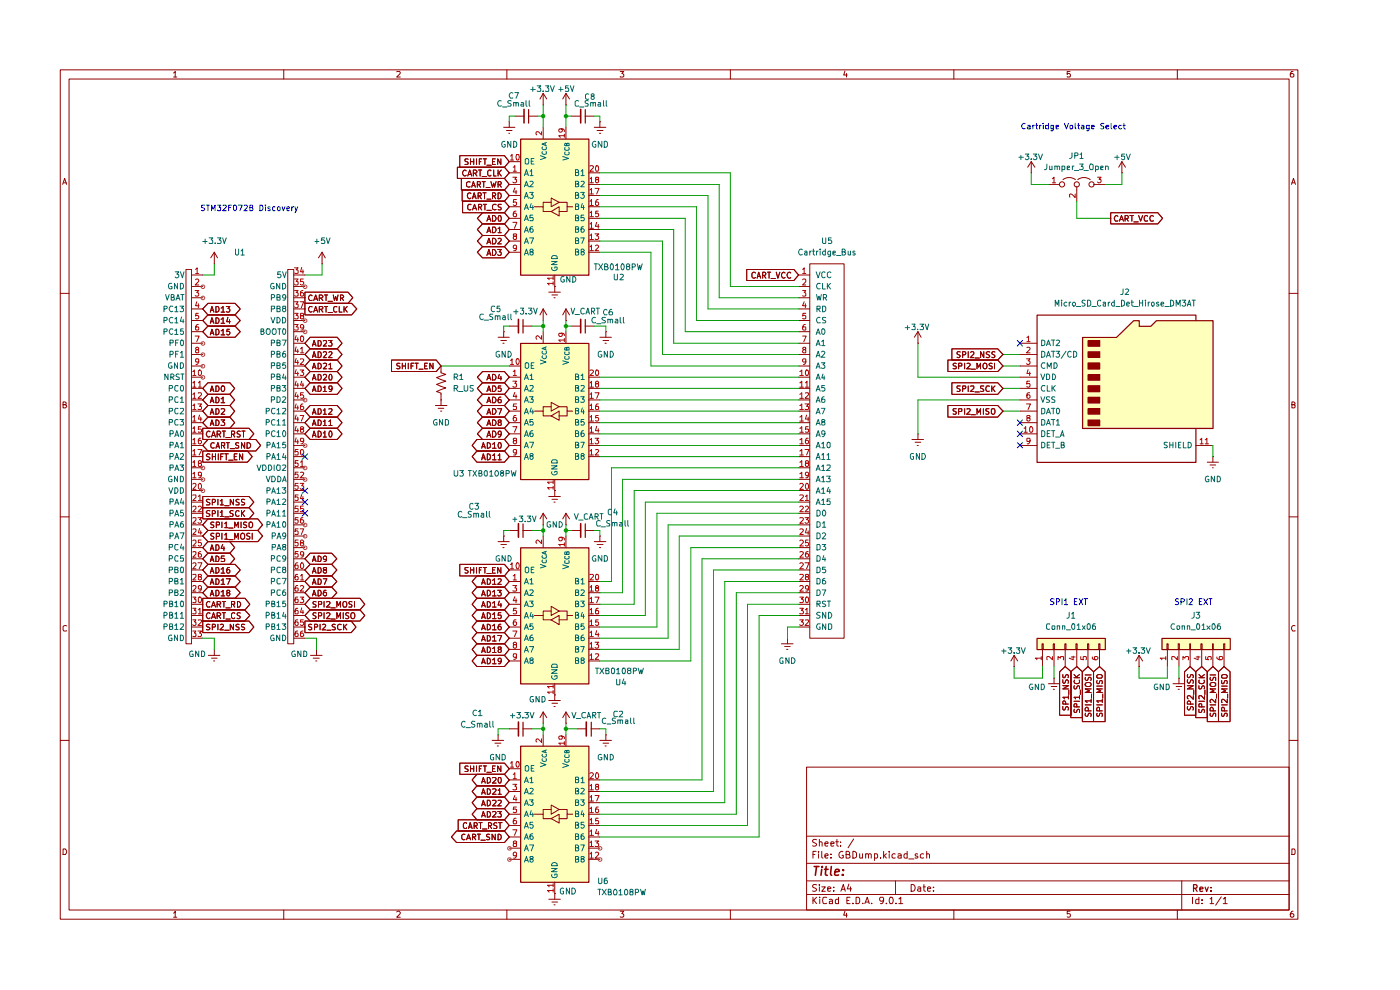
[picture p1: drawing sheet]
<svg xmlns="http://www.w3.org/2000/svg" width="297mm" height="210mm" viewBox="0 0 297 210" stroke-linecap="round" stroke-linejoin="round" font-family="sans-serif">
<g fill="none" stroke="#900000" stroke-width=".21">
<path d="M12.8 14.8h262.5v180.2h-262.5zM14.6 16.8h258.9v176.2h-258.9zM36.8 15.5l.4-.3v1.1M36.8 16.3h.7M60.2 14.8v2M84.2 15.2h.6l.1 .2-.7 .9h.7M107.5 14.8v2M131.6 15.2h.7l-.4 .4 .4 .2v.4l-.1 .1h-.6M154.9 14.8v2M179.2 15.1l-.2 .8h.7M179.6 15.6v.7M202.4 14.8v2"/>
<path d="M227 15.2h-.6v.5l.2-.1 .4 .1v.6h-.6M249.8 14.8v2M274.3 15.2a.55 .55 0 0 0-.6 .5v.5l.2 .1h.4l.2-.1v-.4l-.3-.2h-.2l-.3 .2M13.3 39.1l.4-1.3 .4 1.3M13.5 38.8h.6M274 39.1l.4-1.3 .4 1.3M274.1 38.8h.6M12.8 62.2h1.8M273.5 62.2h1.8M13.4 85.9l.6-.1v-.5h-.6v1.2h.5l.2-.4-.3-.2M274.1 85.9h.4l.2-.4-.2-.2h-.4v1.2h.5l.1-.1v-.5h-.2M12.8 109.6h1.8"/>
<path d="M273.5 109.6h1.8M14.1 132.8a.46 .46 0 0 0-.7 .1v.7l.1 .3 .6-.1M274.7 132.8a.61 .61 0 0 0-.7 .3 .61 .61 0 0 0 .2 .8l.5-.1M12.8 157.1h1.8M273.5 157.1h1.8M171.1 162.7h102.4v30.3h-102.4zM171.1 177.4h102.4M173.2 178.1h-.6l-.2 .2 .1 .3 .6 .3 .1 .3a.6 .6 0 0 1-.8 .2M173.8 178.6h.4l.2 .1v.8M173.8 178.1v1.4M175 179l.7-.1-.2-.3-.5 .1v.6l.3 .2 .3-.1M176.3 179l.7-.1-.1-.3h-.6v.8h.6"/>
<path d="M177.3 178.6h.6M177.5 178.1v1.2l.4 .2M178.3 179.3v.2M178.3 178.6v.1M181.1 178l-1.2 1.8M13.4 180.1h.5l.2 .2v.5l-.2 .5h-.5zM36.8 193.7l.4-.4v1.3M36.8 194.6h.7M60.2 193v2M84.2 193.5l.5-.2 .2 .2-.1 .4-.6 .7h.7M107.5 193v2M131.6 193.3h.7l-.4 .5 .4 .3-.1 .4h-.6"/>
<path d="M154.9 193v2M171.1 189.7h102.4M171.1 186.9h102.4M171.1 183.1h102.4M172.5 190.3v1.4M172.5 181.3h.4M172.6 190.9l.6 .8M173.1 180.6h-.6v1.4M173.2 187.7l-.6-.1-.2 .3 .1 .3 .6 .3 .1 .3a.6 .6 0 0 1-.8 .2M173.2 190.3l-.7 .8M173.7 180.6v.2M173.7 181.1v.9"/>
<path d="M173.8 187.6v.2M173.8 188.1v1M173.9 190.3v.1M173.9 190.8v.9M174.3 188.1h.8l-.8 1h.8M174.3 180.6v1.3l.3 .1M175 181.6l.7-.2-.2-.3-.5 .2v.6l.3 .1 .3-.1M175.3 190.4l-.5-.1-.3 .6 .1 .6 .2 .2 .5-.1M175.6 188.6l.7-.1-.1-.3h-.6v.8h.6M175.9 190.8h.5l.2 .2v.7h-.7v-.4l.7-.2M176.3 181.9v.1M176.3 181.2v.1"/>
<path d="M176.9 188.9v.2M176.9 188.2v.1M177.9 190.3v1.4h-.6v-.9h.6M178.4 189.1l.5-1.5 .4 1.5M178.6 188.6h.6M178.8 180.7a.67 .67 0 0 0-.8 .7 .67 .67 0 0 0 .9 .5v-.5h-.3M179.2 193.3l-.2 .8h.7M179.5 181.3h.6l.2-.3-.1-.2-.2-.2h-.5v1.4l.8-.1v-.3l-.3-.3M179.6 193.7v.9M179.7 191h.4M180.1 187.5l-.4 1.1h1M180.3 190.3h-.6v1.4h.6"/>
<path d="M180.4 188.1v1M180.9 191.6v.1M180.9 180.6h.4l.4 .3v.8l-.4 .3h-.4zM181.6 190.3h.5l.3 .4v.6l-.3 .4h-.5zM182.4 181.1v.8h.6M183 181.1v.9M183 191.6v.1M183.5 191.7l.5-1.4 .4 1.4M183.6 181.3l.2-.2 .4 .2v.7M183.6 191.3h.7M183.6 181.1v.9M184.2 181.3l.2-.2 .4 .2v.7"/>
<path d="M184.9 191.6v.1M185.5 181.2l.4-.1 .3 .3-.1 .5h-.6M185.5 181.1v1.4M186.8 181.9v.1M187.5 190.9l-.4 .3h-.2l-.3-.3 .2-.6 .6 .1a1.08 1.08 0 0 1-.3 1.3h-.3M187.5 180.6v1.4M187.6 181.5l.4 .5M188 191.6v.1M188 181.1l-.5 .5M188.6 180.6v.2M188.6 181.1v.9M188.8 190.3a.73 .73 0 0 1 .7 .5 .73 .73 0 0 1-.3 .9h-.4l-.2-.5z"/>
<path d="M189.9 181.2l-.4-.1-.3 .3 .1 .5h.6M190 186.9v2.8M190.1 191.6v.1M190.5 181.2l.4-.1 .3 .2v.7M190.7 190.7l.4-.4v1.4M190.7 191.7h.8M191.2 181.4l-.7 .2v.3l.2 .1 .5-.1M192.4 181.2l-.4-.1-.2 .3 .1 .5h.5M192.4 180.6v1.4M192.8 182.2h1.1M193.3 187.6a.73 .73 0 0 1 .9 .7 .73 .73 0 0 1-.9 .8zM194.6 181.2l-.3-.1-.2 .3 .2 .2h.3l.1 .3-.1 .1-.5-.1"/>
<path d="M194.7 188.2l.5-.1 .1 .2v.8M195.3 188.5l-.6 .1-.1 .1 .3 .4 .4-.1M195.8 188.1h.5M195.9 181.2a.45 .45 0 0 0-.7 .2l.1 .5h.6M196 187.6v1.3l.3 .2M196.6 181.3l.2-.2 .4 .2v.7M196.6 180.6v1.4M196.8 188.6l.6-.1-.1-.4h-.4l-.1 .2v.6l.1 .2 .5-.1M198 188.9v.2M198 188.2v.1M202.4 193v2M227 193.3h-.6v.6l.4-.1 .3 .3-.1 .4h-.6"/>
<path d="M249.8 193v2M250.7 186.9v6.1M253 190.3v1.4M254.3 190.3v1.4h-.6v-.8l.2-.1h.4M255 191.6v.1M255 190.8v.2M256.7 190.7l.3-.4v1.4M256.7 191.7h.8M259.1 190.2l-1.2 1.8M259.5 190.7l.4-.4v1.4M259.5 191.7h.8M274.1 180.1h.5l.1 .2v.7l-.1 .3h-.5z"/>
<path d="M274.3 193.3a.72 .72 0 0 0-.6 .5 .72 .72 0 0 0 .3 .8l.4-.1a.42 .42 0 0 0 0-.6 .42 .42 0 0 0-.6 0l-.1 .2"/>
</g>
<path d="M253.2 188.4l.7-.1v-.6h-.7v1.4M253.5 188.4l.5 .7M254.6 188.6l.6-.1-.1-.2h-.5v.7h.5M255.7 188.2l.3 .9 .3-.9M256.9 188.9v.2M256.9 188.3h.1" fill="none" stroke="#900000" stroke-width=".25"/>
<path d="M172.7 183.8h1M173.2 183.8l-.2 1.9M174.3 184.4l-.1 1.3M174.4 183.8l-.1 .2 .2-.1-.1-.1-.1 .2M174.9 184.4h.8M175.3 183.8l-.2 1.6 .4 .3M176.4 183.8l-.2 1.6 .2 .3M177.1 185l1-.2-.1-.3h-.7l-.3 .9 .3 .3 .6-.1M178.8 185.5l.1 .1h-.3l.2-.1-.1 .2M178.9 184.5v.2" fill="none" stroke="#900000" stroke-width=".34"/>
<g fill="#feffba">
<path d="M220 135.4h14.4v2.4h-14.4z"/>
<path d="M110.4 72.8h14.5v28.9h-14.5z"/>
<path d="M110.4 116.2h14.5v28.8h-14.5z"/>
<path d="M110.4 158.2h14.5v28.9h-14.5z"/>
<path d="M110.4 29.5h14.5v28.8h-14.5z"/>
<path d="M229.6 71.5h7.2l3.7-3.5h1.1v1.2h2.5l1.2-1.2h12v22.8h-27.7z"/>
<path d="M246.5 135.4h14.4v2.4h-14.4z"/>
</g>
<g fill="none" stroke="#900000" stroke-width=".21">
<path d="M115.2 19.8v2.5M115.2 19.8l-.6 1.2M115.2 19.8l.8 1.2M120.1 19.8v2.5M120.1 19.8l-.7 1.2M120.1 19.8l.7 1.2M97 35.5h10l1 1.2-1 1.1h-10zM97.9 37.8h9.1l1 1.3-1 1.2h-9.1zM98.9 36.2l-.3-.1a.6 .6 0 0 0-.5 .6 .6 .6 0 0 0 .7 .6l.1-.1M99.2 37.3l.5-1.2 .4 1.2M99.4 37h.5M99.7 38.6l-.3-.1-.4 .3v.7l.4 .2 .3-.1"/>
<path d="M100.1 39.7l.3-1.2 .4 1.2M100.2 39.4h.6M100.4 36.7h.7l.1-.4-.3-.2h-.5v1.2M100.8 36.7l.4 .6M101.3 39.1h.6v-.5l-.6-.1v1.2M101.5 39.1l.4 .6M101.5 36.1h.7M101.9 36.1v1.2M102.3 38.5h.7M102.3 37.4h.9M102.6 38.5v1.2M103.1 39.8h.9"/>
<path d="M104.1 38.5l.4 1.2 .2-.8 .2 .8 .3-1.2M104.1 36.2l-.3-.1-.3 .3v.8l.3 .1 .3-.1M104.7 36.1v1.2h.5M105.7 39.1h.6v-.5l-.6-.1v1.2M105.7 36.1v1.2M105.8 36.7l.5 .6M105.9 39.1l.4 .6M106.3 36.1l-.6 .7M106.8 27h2.4M107.4 27.7h1.2M107.9 28.3h.2M108 25.8h.1"/>
<path d="M108 39.1h2.4M108 25.8v1.2M108 34.3h2.4M108 36.7h2.4M109.2 24.6h2M112.1 24.6h1.9M115.2 22.3h.1M115.2 27v2.5M120.1 22.3h.1M120.1 27v2.5M121.2 24.6h2M124.1 24.6h2"/>
<path d="M124.9 39.1h2.4M124.9 36.7h2.4M126.1 27h2.4M126.7 27.7h1.2M127.2 28.3h.2M127.3 25.8h.1M127.3 25.8v1.2M218.8 36.7h.1M218.8 34.3l-.8 1.2M218.8 34.3l.7 1.2M218.8 34.3v2.4M222.4 39.1h2.4"/>
<path d="M225.5 38.1a2.14 2.14 0 0 1 2.6 0M228.4 39.5v3.2M228.6 38.1a2.14 2.14 0 0 1 2.7 0M232 39.1h2.4M238 36.7h.1M238 34.3l-.7 1.2M238 34.3l.8 1.2M238 34.3v2.4M39.5 57.1h1.1v79.5h-1.1zM40.6 58.3h2.4M45.5 56h.1M45.5 53.5l-.8 1.2"/>
<path d="M45.5 53.5l.6 1.2M45.5 53.5v2.5M61 57.1h1.3v79.5h-1.3zM62.3 58.3h2.4M68.3 56h.1M68.3 53.5l-.7 1.2M68.3 53.5l.7 1.2M68.3 53.5v2.5M98 40.3h9l1 1.2-1 1.2h-9zM98.1 42.7h8.9l1 1.2-1 1.2h-8.9zM99.9 43.4l-.5-.1-.2 .3v.7a.45 .45 0 0 0 .7 .1M99.9 41.1l-.2-.2a.6 .6 0 0 0-.6 .7 .6 .6 0 0 0 .7 .5l.1-.1"/>
<path d="M100.2 44.5l.5-1.2 .4 1.2M100.2 42.2l.4-1.3 .4 1.3M100.3 41.7h.6M100.4 44.2h.6M101.4 41.6l.6-.1v-.5l-.6-.1v1.3M101.5 43.9h.5l.2-.4-.2-.2h-.5v1.2M101.7 41.6l.4 .6M101.8 43.9l.4 .6M102.4 47.5h4.6l1 1.2-1 1.3h-4.6l-1.1-1.3zM102.4 45.1h4.6l1 1.2-1 1.2h-4.6l-1.1-1.2zM102.4 52.3h4.6l1 1.2-1 1.2h-4.6l-1.1-1.2zM102.4 50h4.6l1 1.1-1 1.2h-4.6l-1.1-1.2z"/>
<path d="M102.4 40.9h.7M102.5 43.3h.7M102.8 40.9v1.3M102.9 43.3v1.2M103.3 49.4l.4-1.2 .4 1.2M103.3 46.9l.4-1.2 .4 1.2M103.3 54.2l.4-1.3 .4 1.3M103.3 51.7l.4-1.2 .4 1.2M103.3 44.6h.9M103.3 42.2h.8M103.5 49h.5M103.5 46.6h.5"/>
<path d="M103.5 53.8h.5M103.5 51.4h.5M104.5 48.2h.5a.66 .66 0 0 1 .2 .8 .66 .66 0 0 1-.7 .4zM104.5 45.7a.66 .66 0 0 1 .7 .4 .66 .66 0 0 1-.2 .8h-.5zM104.5 52.9a.65 .65 0 0 1 .7 .7 .65 .65 0 0 1-.7 .6zM104.5 41.6l.6-.1v-.5l-.6-.1v1.3M104.5 50.5a.66 .66 0 0 1 .7 .4 .66 .66 0 0 1-.2 .8h-.5zM104.7 41.6l.5 .6M105.2 43.4l-.5-.1-.2 .3v.7l.4 .2 .3-.1M105.6 52.9h.7l-.4 .5 .4 .1v.6l-.6 .1-.1-.2M105.7 48.5l.3-.3v1.2M105.7 40.9a.64 .64 0 0 1 .6 .6 .64 .64 0 0 1-.6 .7z"/>
<path d="M105.7 50.6l.4-.1 .2 .4-.7 .8h.7M105.7 49.4h.6M105.9 45.7a.75 .75 0 0 1 .3 1.2h-.4l-.1-.4v-.6zM106.3 43.3h-.6a.47 .47 0 0 0 .1 .5 .47 .47 0 0 0 .5 .2v.4h-.6M108 41.5h2.4M108 43.9h2.4M108 46.3h2.4M108 48.7h2.4M108 51.1h2.4M108 53.5h2.4M113.4 43.9h1.8v1h1.7M116.9 42.9h-1.7v1"/>
<path d="M116.9 44.9l1.7-1v1.9zM116.9 42l1.7 .9-1.7 1zM117.7 58.3v3.7M118.6 42.9h1.7v1h1.2M120.3 43.9v1h-1.7M124.9 41.5h2.4M124.9 43.9h2.4M124.9 46.3h2.4M124.9 48.7h2.4M124.9 51.1h2.4M124.9 53.5h2.4M158.4 57.1h10l1 1.2-1 1.2h-10z"/>
<path d="M160.3 57.9l-.4-.2-.4 .4 .1 .7 .3 .2 .4-.2M160.6 59l.4-1.3 .4 1.3M160.7 58.7h.6M161.8 58.4l.6-.1v-.5l-.6-.1v1.3M162.1 58.4l.4 .6M162.8 57.7h.7M163.2 57.7v1.3M163.6 59.1h.9M164.7 57.7l.3 1.3 .4-1.3M166.5 57.9l-.2-.2a.65 .65 0 0 0-.5 .7 .65 .65 0 0 0 .5 .6l.2-.2M167.7 57.9l-.1-.2a.64 .64 0 0 0-.6 .7 .64 .64 0 0 0 .6 .6l.1-.2M169.4 58.3h2.4"/>
<path d="M171.8 56h7.3v79.4h-7.3zM40.6 63.2h2.4M40.6 77.6h2.4M40.6 72.8h2.4M40.6 60.8h2.4M40.6 65.5h2.4M40.6 68h2.4M40.6 70.4h2.4M40.6 75.2h2.4M44.1 66.8h5.8l1.1 1.2-1.1 1.2h-5.8l-1.1-1.2zM44.1 69.2h5.8l1.1 1.2-1.1 1.1h-5.8l-1.1-1.1zM44.1 64.3h5.8l1.1 1.2-1.1 1.3h-5.8l-1.1-1.3z"/>
<path d="M44.6 68.6l.4-1.2 .4 1.2M44.6 71l.4-1.2 .4 1.2M44.6 66.2l.4-1.2 .4 1.2M44.7 65.9h.6M44.7 68.2h.6M44.7 70.7h.6M45.8 67.4a.66 .66 0 0 1 .7 .4 .66 .66 0 0 1-.3 .8h-.4zM45.8 69.8h.4a.66 .66 0 0 1 .3 .8 .66 .66 0 0 1-.7 .4zM45.8 65h.4a.66 .66 0 0 1 .3 .8 .66 .66 0 0 1-.7 .4zM46.9 67.7l.4-.3v1.2M46.9 70.2l.4-.4v1.2M46.9 65.4l.4-.4v1.2"/>
<path d="M46.9 68.6h.8M46.9 71h.8M46.9 66.2h.8M48 65h.8l-.5 .4 .5 .3-.1 .4h-.7M48.3 67.3l-.2 .9h.8M48.7 69.8h-.5l-.1 .6h.6v.6h-.4l-.2-.1M48.7 67.8v.8M62.3 63.2h2.4M62.3 77.6h2.4M62.3 72.8h2.4M62.3 60.8h2.4M62.3 65.5h2.4"/>
<path d="M62.3 68h2.4M62.3 70.4h2.4M62.3 75.2h2.4M64.7 62h9.1l1 1.2-1 1.1h-9.1zM64.7 64.3h9.9l1.1 1.2-1.1 1.3h-9.9zM65.8 71.5h5.7l1.1 1.3-1.1 1.2h-5.7l-1.1-1.2zM65.8 76.4h5.7l1.1 1.2-1.1 1.2h-5.7l-1.1-1.2zM65.8 78.8h5.7l1.1 1.2-1.1 1.2h-5.7l-1.1-1.2zM65.8 74h5.7l1.1 1.2-1.1 1.2h-5.7l-1.1-1.2zM66.2 62.7l-.2-.1a.67 .67 0 0 0-.6 .5 .67 .67 0 0 0 .3 .7l.5-.1M66.2 65.1l-.5-.1a.67 .67 0 0 0-.3 .7 .67 .67 0 0 0 .6 .5l.2-.1M66.3 73.4l.3-1.2 .5 1.2"/>
<path d="M66.3 78.2l.3-1.2 .5 1.2M66.3 75.9l.3-1.3 .5 1.3M66.4 73.1h.6M66.4 77.9h.6M66.4 75.5h.6M66.5 63.8l.5-1.2 .4 1.2M66.5 66.2l.5-1.2 .4 1.2M66.7 63.4h.5M66.7 65.9h.5M67.5 72.2a.66 .66 0 0 1 .6 .5 .66 .66 0 0 1-.2 .7h-.4zM67.5 77l.6 .2 .1 .4-.1 .5-.4 .1h-.2zM67.5 79.4a.66 .66 0 0 1 .6 .5 .66 .66 0 0 1-.2 .7h-.4z"/>
<path d="M67.5 74.6a.64 .64 0 0 1 .7 .6 .64 .64 0 0 1-.7 .7zM67.7 63.2h.5l.3-.4-.3-.2h-.5v1.2M67.7 65.6l.7-.1 .1-.3-.2-.2h-.6v1.2M68.1 63.2l.4 .6M68.1 65.6l.4 .6M68.6 72.3h.7v.4l-.7 .7h.7M68.6 77.1h.7v.5l-.7 .6h.7M68.6 79.6l.1-.2h.4l.2 .2v.3l-.7 .7h.7M68.6 74.8l.1-.2h.4l.2 .2v.3l-.7 .8h.7M68.8 62.6h.7M68.8 65h.7M69.2 62.6v1.2"/>
<path d="M69.2 65v1.2M69.6 63.9h.9M69.6 66.3h.9M69.7 72.2h.7l-.4 .4 .4 .3v.5l-.7-.1M69.8 77.4l.3-.4v1.2M69.8 74.8l.4-.2 .2 .3-.7 1h.7M69.8 78.2h.6M70 79.4a.75 .75 0 0 1 .3 1.2h-.4l-.1-.4v-.6zM70.7 62.6l.3 1.2 .2-.9 .3 .9 .2-1.2M71.5 65.1l-.5-.1-.2 .3 .1 .7 .2 .2 .4-.1M72 65v1.2h.6M72.2 63.2h.4l.3-.4-.3-.2h-.4v1.2"/>
<path d="M72.5 63.2l.4 .6M73 65v1.2M73.2 65.5l.5 .7M73.7 65l-.7 .7M102.4 78.8h4.6l1 1.2-1 1.2h-4.6l-1.1-1.2zM104.5 79.4a.66 .66 0 0 1 .7 .4 .66 .66 0 0 1-.2 .8h-.5zM105.7 71.5h2.3M105.9 79.4l-.2 .9h.7M106.3 79.8v.8M106.3 72.2h1.1M106.7 72.8h.2M106.8 70.4h.1"/>
<path d="M106.8 70.4v1.1M108 77.6h2.4M108 69.2h2M110.9 69.2h2M115.2 68h.1M115.2 65.5v2.5M115.2 70.4v2.4M115.2 65.5l-.6 1.3M115.2 65.5l.8 1.3M116.4 62h2.5M117.1 62.6h1.2M117.5 63.2h.3"/>
<path d="M117.7 60.8h.1M120.1 68h.1M120.1 65.5v2.5M120.1 70.4v2.4M120.1 65.5l-.7 1.3M120.1 65.5l.7 1.3M121.2 69.2h2M124.1 69.2h2M127.3 71.5h2.4M127.9 72.2h1.2M128.4 72.8h.2M128.5 70.4h.1"/>
<path d="M128.5 70.4v1.1M169.4 63.2h2.4M169.4 77.6h2.4M169.4 72.8h2.4M169.4 60.8h2.4M169.4 65.5h2.4M169.4 68h2.4M169.4 70.4h2.4M169.4 75.2h2.4M40.6 80h2.4M40.6 82.4h2.4M40.6 84.8h2.4"/>
<path d="M40.6 87.2h2.4M40.6 89.7h2.4M40.6 92h2.4M40.6 94.5h2.4M40.6 96.9h2.4M40.6 99.2h2.4M43 90.8h9.8l1 1.2-1 1.2h-9.8zM44.1 93.2h10.2l1 1.3-1 1.2h-10.2l-1.1-1.2zM44.1 81.2h4.7l1 1.2-1 1.3h-4.7l-1.1-1.3zM44.1 83.7h4.7l1 1.1-1 1.2h-4.7l-1.1-1.2zM44.1 88.5h4.7l1 1.2-1 1.1h-4.7l-1.1-1.1zM44.1 86h4.7l1 1.2-1 1.3h-4.7l-1.1-1.3z"/>
<path d="M44.5 91.6l-.2-.2a.61 .61 0 0 0-.5 .8 .61 .61 0 0 0 .7 .4v-.1M44.6 83.1l.4-1.2 .4 1.2M44.6 85.4l.4-1.2 .4 1.2M44.6 90.3l.4-1.2 .4 1.2M44.6 87.9l.4-1.2 .4 1.2M44.7 82.7h.6M44.7 87.5h.6M44.7 89.9h.6M44.7 85.1h.6M44.9 92.7l.4-1.3 .4 1.3M45 92.4h.6M45.5 94l-.3-.1a.6 .6 0 0 0-.5 .6 .6 .6 0 0 0 .5 .6l.3-.1"/>
<path d="M45.8 95.1l.4-1.2 .4 1.2M45.8 81.9h.4a.66 .66 0 0 1 .3 .7 .66 .66 0 0 1-.7 .5zM45.8 84.2a.66 .66 0 0 1 .7 .5 .66 .66 0 0 1-.3 .7h-.4zM45.8 89.1a.66 .66 0 0 1 .7 .4 .66 .66 0 0 1-.3 .8h-.4zM45.8 86.7h.4a.66 .66 0 0 1 .3 .7 .66 .66 0 0 1-.7 .5zM45.9 94.7h.6M46.1 92.1l.6-.1 .1-.3-.2-.3h-.5v1.3M46.4 92.1l.4 .6M46.9 84.6l.4-.4v1.2M46.9 89.1h.8l-.5 .4 .5 .2v.4l-.2 .2-.6-.1M46.9 86.8l.6-.1 .2 .2-.1 .3-.7 .7h.8M46.9 85.4h.8"/>
<path d="M47 94.5h.6l.1-.5-.7-.1v1.2M47.1 81.9l.4 .1a.66 .66 0 0 1-.3 1.1 .84 .84 0 0 1-.1-1.2zM47.2 91.4h.6M47.3 94.5l.4 .6M47.5 91.4v1.3M47.9 92.8h1M48 93.9h.7M48.3 93.9v1.2M48.9 95.2h.9M49.1 92.1l.7-.1v-.4l-.2-.2h-.5v1.3M49.4 92.1l.4 .6M50.6 94l-.4-.1-.2 .2 .2 .4 .4 .2v.3h-.6"/>
<path d="M51 91.5h-.6v.5l.5 .2 .1 .3-.3 .2-.4-.1M51.3 91.4h.7M51.6 91.4v1.3M51.9 93.9v1.2l-.7-1.2v1.2M52.4 93.9a.61 .61 0 0 1 .8 .6 .61 .61 0 0 1-.8 .6zM62.3 80h2.4M62.3 82.4h2.4M62.3 84.8h2.4M62.3 87.2h2.4M62.3 89.7h2.4M62.3 92h2.4M62.3 94.5h2.4"/>
<path d="M62.3 96.9h2.4M62.3 99.2h2.4M65.8 81.2h5.7l1.1 1.2-1.1 1.3h-5.7l-1.1-1.3zM65.8 90.8h5.7l1.1 1.2-1.1 1.2h-5.7l-1.1-1.2zM65.8 86h5.7l1.1 1.2-1.1 1.3h-5.7l-1.1-1.3zM65.8 88.5h5.7l1.1 1.2-1.1 1.1h-5.7l-1.1-1.1zM66.3 83.1l.3-1.2 .5 1.2M66.3 80.6l.3-1.2 .5 1.2M66.3 92.7l.3-1.3 .5 1.3M66.3 87.9l.3-1.2 .5 1.2M66.3 90.3l.3-1.2 .5 1.2M66.4 82.7h.6"/>
<path d="M66.4 80.3h.6M66.4 92.4h.6M66.4 87.5h.6M66.4 89.9h.6M67.5 81.9h.4a.66 .66 0 0 1 .2 .7 .66 .66 0 0 1-.6 .5zM67.5 91.4a.64 .64 0 0 1 .7 .7 .64 .64 0 0 1-.7 .6zM67.5 86.7h.4a.66 .66 0 0 1 .2 .7 .66 .66 0 0 1-.6 .5zM67.5 89.1a.66 .66 0 0 1 .6 .4 .66 .66 0 0 1-.2 .8h-.4zM68.6 82.2l.3-.3v1.2M68.6 91.9l.3-.5v1.3M68.6 87l.3-.3v1.2M68.6 89.4l.3-.3v1.2"/>
<path d="M68.6 83.1h.7M68.6 92.7h.7M68.6 87.9h.7M68.6 90.3h.7M69.8 86.8l.6-.1v.3l-.7 .9h.7M69.8 89.4l.3-.3v1.2M69.8 90.3h.6M70 91.4a.68 .68 0 0 1 .5 .7 .68 .68 0 0 1-.5 .6l-.2-.5v-.6zM70.4 82.4l-.2 .2-.4-.1v-.6h.6v.1l-.1 1-.5 .1M101.2 95.7h5.8l1 1.2-1 1.1h-5.8l-1-1.1zM101.2 93.2h5.8l1 1.3-1 1.2h-5.8l-1-1.2zM102.2 97.5l.3-1.2 .5 1.2"/>
<path d="M102.2 95.1l.3-1.2 .5 1.2M102.3 97.1h.6M102.3 94.7h.6M102.4 83.7h4.6l1 1.1-1 1.2h-4.6l-1.1-1.2zM102.4 81.2h4.6l1 1.2-1 1.3h-4.6l-1.1-1.3zM102.4 86h4.6l1 1.2-1 1.3h-4.6l-1.1-1.3zM102.4 88.5h4.6l1 1.2-1 1.1h-4.6l-1.1-1.1zM102.4 90.8h4.6l1 1.2-1 1.2h-4.6l-1.1-1.2zM103.3 85.4l.4-1.2 .4 1.2M103.3 83.1l.4-1.2 .4 1.2M103.3 80.6l.4-1.2 .4 1.2M103.3 87.9l.4-1.2 .4 1.2"/>
<path d="M103.3 90.3l.4-1.2 .4 1.2M103.3 92.7l.4-1.3 .4 1.3M103.4 96.3a.64 .64 0 0 1 .7 .6 .64 .64 0 0 1-.7 .6zM103.4 93.9l.6 .2 .1 .3-.1 .5-.4 .2h-.2zM103.5 82.7h.5M103.5 80.3h.5M103.5 92.4h.5M103.5 87.5h.5M103.5 89.9h.5M103.5 85.1h.5M104.5 84.2a.66 .66 0 0 1 .7 .4 .66 .66 0 0 1-.2 .8h-.5zM104.5 81.9h.5a.66 .66 0 0 1 .2 .8 .66 .66 0 0 1-.7 .4z"/>
<path d="M104.5 96.6l.4-.3v1.2M104.5 94.2l.4-.3v1.2M104.5 86.7h.5a.66 .66 0 0 1 .2 .8 .66 .66 0 0 1-.7 .4zM104.5 89.1a.66 .66 0 0 1 .7 .4 .66 .66 0 0 1-.2 .8h-.5zM104.5 91.4a.65 .65 0 0 1 .7 .7 .65 .65 0 0 1-.7 .6zM104.5 97.5h.7M104.5 95.1h.7M105.6 86.7h.8l-.5 1.2M105.7 96.6l.3-.3v1.2M105.7 97.5h.6M105.7 94l.4-.1a.78 .78 0 0 1 0 1.2l-.4-.1zM105.9 89.6l-.2-.3a.35 .35 0 0 1 .3-.2 .35 .35 0 0 1 .3 .2l-.6 .4v.6h.6v-.5l-.2-.2"/>
<path d="M106.3 84.2l-.5 .1-.1 .5v.6h.6v-.6h-.6v.1M106.3 81.9h-.6v.5h.6v.6h-.6M106.3 92v.2h-.6v-.2v-.5l.4-.1 .2 .2a.85 .85 0 0 1-.3 1.1h-.3M108 80h2.4M108 82.4h2.4M108 84.8h2.4M108 87.2h2.4M108 89.7h2.4M108 92h2.4M108 94.5h2.4M108 96.9h2.4M113.4 87.2h1.8v1h1.7"/>
<path d="M116.9 86.3h-1.7v.9M116.9 88.2l1.7-1v2zM116.9 85.3l1.7 1-1.7 .9zM118.6 86.3h1.7v.9h1.2M120.3 87.2v1h-1.7M124.9 80h2.4M124.9 82.4h2.4M124.9 84.8h2.4M124.9 87.2h2.4M124.9 89.7h2.4M124.9 92h2.4M124.9 94.5h2.4"/>
<path d="M124.9 96.9h2.4M169.4 80h2.4M169.4 82.4h2.4M169.4 84.8h2.4M169.4 87.2h2.4M169.4 89.7h2.4M169.4 92h2.4M169.4 94.5h2.4M169.4 96.9h2.4M169.4 99.2h2.4M40.6 101.7h2.4M40.6 104.1h2.4"/>
<path d="M40.6 106.5h2.4M40.6 108.9h2.4M40.6 111.3h2.4M40.6 113.7h2.4M40.6 116.2h2.4M40.6 118.5h2.4M43 105.3h9.8l1 1.2-1 1.2h-9.8zM43 107.7h9.8l1 1.2-1 1.2h-9.8zM44.1 112.5h10.6l1 1.2-1 1.2h-10.6l-1.1-1.2zM44.1 110.1h10.6l1 1.2-1 1.2h-10.6l-1.1-1.2zM44.1 114.9h4.7l1 1.3-1 1.1h-4.7l-1.1-1.1zM44.1 117.3h4.7l1 1.2-1 1.2h-4.7l-1.1-1.2z"/>
<path d="M44.1 119.7h5.8l1.1 1.2-1.1 1.3h-5.8l-1.1-1.3zM44.5 106h-.6l-.1 .3 .6 .3 .1 .3-.1 .2h-.6M44.5 108.4l-.5-.1-.2 .2 .1 .4 .5 .2 .1 .2-.2 .3-.5-.1M44.6 116.8l.4-1.2 .4 1.2M44.6 119.1l.4-1.2 .4 1.2M44.7 118.8h.6M44.7 116.4h.6M45 106.6h.5l.2-.3-.1-.3-.6-.1v1.2M45 109l.6-.1 .1-.4-.2-.2h-.5v1.3M45.4 113.2h-.6v.4l.5 .2 .1 .3-.3 .3-.4-.1M45.4 110.8l-.4-.1-.3 .3 .1 .3 .5 .1v.4h-.6M45.8 115.6h.4a.66 .66 0 0 1 .3 .7 .66 .66 0 0 1-.7 .5z"/>
<path d="M45.8 117.9a.66 .66 0 0 1 .7 .5 .66 .66 0 0 1-.3 .7h-.4zM45.9 113.8h.5l.2-.2v-.3l-.2-.2h-.5v1.3M45.9 111.3h.6l.1-.5-.7-.1v1.2M46.2 105.9v1.2M46.2 108.3v1.3M46.7 106.3l.4-.4v1.2M46.7 108.7l.4-.4v1.3M46.7 107.1h.7M46.7 109.6h.7M47.1 110.7v1.2M47.1 113.1v1.3M47.2 115.5l-.3 .8h.8"/>
<path d="M47.5 116v.8M47.6 117.9h-.6l-.1 .6 .6-.1 .2 .2v.4l-.2 .1-.6-.1M47.7 113.5l.3-.4v1.3M47.7 111.1l.3-.4v1.2M47.7 107.3h.9M47.7 114.4h.6M47.7 109.6h.9M47.7 111.9h.6M48.5 114.5h.9M48.5 112h.9M49.4 108.4l-.4-.1-.2 .2 .1 .4 .5 .2v.3l-.1 .2-.5-.1M49.5 105.9v1.2l-.6-1.2v1.2"/>
<path d="M49.8 114.4v-1.3l.3 .9 .4-.9v1.3M49.8 111.9v-1.2l.3 .9 .4-.9v1.2M50.7 106l-.4-.1-.3 .3 .3 .3 .4 .2v.3l-.7 .1M50.7 108.5l-.1-.1a.61 .61 0 0 0-.6 .3 .61 .61 0 0 0 0 .7l.4 .2 .3-.2M51.1 113.3l.3-.2 .4 .2 .1 .7-.3 .4-.5-.2zM51.1 110.7v1.2M51.2 108.3v1.3M51.4 108.9l.5 .7M51.9 106h-.7v.3l.7 .5-.2 .3h-.5M51.9 108.3l-.7 .8M52.3 110.8l-.4-.1-.3 .3 .1 .3 .5 .1v.4h-.6M52.8 110.9l.5-.2a.65 .65 0 0 1 .3 .7 .65 .65 0 0 1-.5 .5l-.3-.1z"/>
<path d="M53 113.2l-.4-.1-.3 .3 .1 .2 .6 .3v.3l-.2 .2-.5-.1M53.5 113.1v1.3M62.3 101.7h2.4M62.3 104.1h2.4M62.3 106.5h2.4M62.3 108.9h2.4M62.3 111.3h2.4M62.3 113.7h2.4M62.3 116.2h2.4M62.3 118.5h2.4M65.8 117.3h4.6l1.1 1.2-1.1 1.2h-4.6l-1.1-1.2zM65.8 119.7h4.6l1.1 1.2-1.1 1.3h-4.6l-1.1-1.3z"/>
<path d="M66.3 119.1l.3-1.2 .5 1.2M66.4 118.8h.6M67.5 117.9a.66 .66 0 0 1 .6 .5 .66 .66 0 0 1-.2 .7h-.4zM69.3 118.4v.2l-.5 .1-.2-.3v-.2l.2-.3 .5 .2v.8l-.2 .2h-.4M105.7 114.9h2.3M106.3 115.5h1.1M106.7 116.2h.2M106.8 113.7h.1M106.8 113.7v1.2M108 112.5h2M110.9 112.5h2M115.2 111.3h.1"/>
<path d="M115.2 108.9v2.4M115.2 113.7v2.5M115.2 108.9l-.6 1.2M115.2 108.9l.8 1.2M116.4 105.3h2.5M117.1 105.9h1.2M117.5 106.5h.3M117.7 104.1h.1M117.7 101.7v3.6M120.1 111.3h.1M120.1 108.9v2.4M120.1 113.7v2.5"/>
<path d="M120.1 108.9l-.7 1.2M120.1 108.9l.7 1.2M121.2 112.5h2M124.1 112.5h2M126.1 114.9h2.4M126.7 115.5h1.2M127.2 116.2h.2M127.3 113.7h.1M127.3 113.7v1.2M169.4 101.7h2.4M169.4 104.1h2.4M169.4 106.5h2.4"/>
<path d="M169.4 108.9h2.4M169.4 111.3h2.4M169.4 113.7h2.4M169.4 116.2h2.4M169.4 118.5h2.4M40.6 120.9h2.4M40.6 123.4h2.4M40.6 125.7h2.4M40.6 128.2h2.4M40.6 130.6h2.4M40.6 133h2.4M40.6 135.4h2.4"/>
<path d="M43 129.4h8.9l1.1 1.2-1.1 1.1h-8.9zM43 131.7h9.8l1 1.3-1 1.2h-9.8zM43 126.9h9l1 1.3-1 1.2h-9zM44.1 122.2h5.8l1.1 1.2-1.1 1.1h-5.8l-1.1-1.1zM44.1 124.5h5.8l1.1 1.2-1.1 1.2h-5.8l-1.1-1.2zM44.2 139h2.5M44.5 130.1l-.2-.1a.65 .65 0 0 0-.5 .6 .65 .65 0 0 0 .5 .6l.2-.1M44.5 132.5l-.5-.1-.2 .3 .2 .3h.3l.2 .3-.1 .2h-.6M44.5 127.7a.61 .61 0 0 0-.7 .3 .61 .61 0 0 0 .2 .8l.5-.1M44.6 124l.4-1.2 .4 1.2M44.6 126.4l.4-1.2 .4 1.2M44.6 121.6l.4-1.2 .4 1.2"/>
<path d="M44.7 126.1h.6M44.7 123.6h.6M44.7 121.2h.6M44.9 131.2l.4-1.2 .4 1.2M44.9 128.8l.4-1.2 .4 1.2M44.9 139.6h1.2M45 133h.6l.1-.2-.1-.3-.6-.1v1.2M45 130.9h.6M45 128.4h.6M45.5 137.8h.1M45.5 137.8v1.2M45.8 122.8a.66 .66 0 0 1 .7 .4 .66 .66 0 0 1-.3 .8h-.4z"/>
<path d="M45.8 125.2h.4a.66 .66 0 0 1 .3 .8 .66 .66 0 0 1-.7 .4zM45.8 120.4h.4a.66 .66 0 0 1 .3 .7 .66 .66 0 0 1-.7 .5zM46.1 130.6h.5l.2-.4-.2-.2h-.5v1.2M46.1 128.2h.6l.1-.2-.1-.3-.6-.1v1.2M46.2 132.4v1.2M46.4 130.6l.4 .6M46.4 128.2l.4 .6M46.7 132.5l.5-.1 .2 .4-.7 .8h.7M46.9 123.1l.4-.3v1.2M46.9 125.6l.4-.4v1.2M46.9 120.7l.4-.3v1.2M46.9 126.4h.8"/>
<path d="M46.9 124h.8M46.9 121.6h.8M47.2 130h.6M47.2 127.6h.6M47.5 127.6v1.2M47.5 130v1.2M47.7 133.7h.9M47.9 131.3h1M47.9 128.9h1M48 122.8h.9l-.6 1.2M48.3 125.7l-.2-.2 .1-.3h.5v.4l-.5 .1-.1 .2v.3l.2 .2 .5-.2-.1-.5h-.2M48.7 120.4l-.4 .1-.2 .8a.35 .35 0 0 0 .3 .3 .35 .35 0 0 0 .4-.3v-.2a.35 .35 0 0 0-.4-.3 .35 .35 0 0 0-.3 .3"/>
<path d="M49.1 128.2h.6l.1-.5-.7-.1v1.2M49.4 128.2l.4 .6M49.5 132.4v1.2l-.6-1.2v1.2M49.8 130.1l-.4-.1-.3 .3 .1 .8 .2 .1 .4-.1M50.4 127.6a.66 .66 0 0 1 .6 .4 .66 .66 0 0 1-.2 .8h-.4zM50.7 132.5l-.4-.1-.3 .3 .3 .3 .4 .2v.3h-.7M51 130h-.6v.5l.5 .2 .1 .3-.3 .2-.4-.1M51.9 132.5h-.7v.3l.7 .5-.3 .3-.4-.1M62.3 120.9h2.4M62.3 123.4h2.4M62.3 125.7h2.4M62.3 128.2h2.4"/>
<path d="M62.3 130.6h2.4M62.3 133h2.4M62.3 135.4h2.4M64.7 131.7h9.8l1 1.3-1 1.2h-9.8zM65.8 129.4h10.6l1 1.2-1 1.1h-10.6l-1.1-1.1zM65.8 126.9h10.6l1 1.3-1 1.2h-10.6l-1.1-1.2zM65.8 124.5h4.6l1.1 1.2-1.1 1.2h-4.6l-1.1-1.2zM65.8 122.2h4.6l1.1 1.2-1.1 1.1h-4.6l-1.1-1.1zM65.9 139h2.4M66.1 132.5l-.4-.1-.3 .3 .3 .3 .4 .2v.3h-.7M66.3 126.4l.3-1.2 .5 1.2M66.3 124l.3-1.2 .5 1.2"/>
<path d="M66.3 121.6l.3-1.2 .5 1.2M66.4 126.1h.6M66.4 123.6h.6M66.4 121.2h.6M66.5 139.6h1.2M66.7 133h.5l.2-.2-.1-.3-.6-.1v1.2M67.1 130h-.6v.5l.5 .2 .1 .3-.3 .2-.4-.1M67.1 127.7h-.6v.4a.47 .47 0 0 1 .4 .2 .47 .47 0 0 1 .1 .5h-.6M67.1 137.8h.1M67.1 137.8v1.2M67.5 125.2h.4a.66 .66 0 0 1 .2 .8 .66 .66 0 0 1-.6 .4zM67.5 122.8a.66 .66 0 0 1 .6 .4 .66 .66 0 0 1-.2 .8h-.4z"/>
<path d="M67.5 120.4h.4a.66 .66 0 0 1 .2 .7 .66 .66 0 0 1-.6 .5zM67.6 130.6h.5l.1-.1v-.4l-.1-.1h-.5v1.2M67.6 128.2h.6v-.5l-.6-.1v1.2M67.9 132.4v1.2M68.4 132.5l.4-.1 .3 .4-.8 .8h.8M68.6 122.8h.7l-.5 1.2M68.7 127.6v1.2M68.7 130v1.2M68.8 120.9l-.2-.3 .1-.2h.5l.1 .3-.7 .4v.2l.2 .3 .5-.1v-.5l-.2-.1M69.2 125.2l-.5 .1a.82 .82 0 0 0 .1 1.1l.5-.2v-.5l-.5-.1-.2 .3M69.3 130.1l.5-.1 .2 .2-.7 1h.7M69.3 127.7l.5-.1 .2 .2-.7 1h.7"/>
<path d="M69.3 133.7h.9M70.2 131.3h.9M70.2 128.9h.9M71.1 132.5l-.4-.1-.3 .3 .3 .3 .4 .2v.3h-.7M71.5 131.2v-1.2l.3 .9 .4-.9v1.2M71.5 128.8v-1.2l.3 .8 .4-.8v1.2M72.4 132.5h-.1a.45 .45 0 0 0-.7 .2v.6a.52 .52 0 0 0 .8 .2M72.8 127.8l.3-.2 .4 .2 .1 .6-.2 .4h-.5l-.2-.4zM72.8 130v1.2M72.9 132.4v1.2M73.1 132.9l.5 .7M73.6 132.4l-.7 .7"/>
<path d="M74 130h-.6v.5l.5 .2 .1 .3-.3 .2-.4-.1M74.6 130h.4a.86 .86 0 0 1 0 1.2 .46 .46 0 0 1-.6-.4zM74.7 127.7h-.6v.4a.47 .47 0 0 1 .4 .2 .47 .47 0 0 1 .1 .5h-.6M75.2 127.6v1.2M101.2 131.7h5.8l1 1.3-1 1.2h-5.8l-1-1.2zM101.2 129.4h5.8l1 1.2-1 1.1h-5.8l-1-1.1zM101.2 136.6h5.8l1 1.2-1 1.2h-5.8l-1-1.2zM101.2 139h5.8l1 1.2-1 1.2h-5.8l-1-1.2zM101.2 134.2h5.8l1 1.2-1 1.2h-5.8l-1-1.2zM101.2 126.9h5.8l1 1.3-1 1.2h-5.8l-1-1.2zM101.2 124.5h5.8l1 1.2-1 1.2h-5.8l-1-1.2zM101.2 122.2h5.8l1 1.2-1 1.1h-5.8l-1-1.1z"/>
<path d="M102.2 133.6l.3-1.2 .5 1.2M102.2 131.2l.3-1.2 .5 1.2M102.2 138.4l.3-1.2 .5 1.2M102.2 136l.3-1.2 .5 1.2M102.2 128.8l.3-1.2 .5 1.2M102.2 126.4l.3-1.2 .5 1.2M102.2 124l.3-1.2 .5 1.2M102.3 133.3h.6M102.3 130.9h.6M102.3 138.1h.6M102.3 135.6h.6M102.3 128.4h.6"/>
<path d="M102.3 126.1h.6M102.3 123.6h.6M103.4 132.4l.6 .2 .1 .3-.1 .5-.4 .2h-.2zM103.4 130a.64 .64 0 0 1 .7 .6 .64 .64 0 0 1-.7 .6zM103.4 137.2h.4a.66 .66 0 0 1 .2 .8 .66 .66 0 0 1-.6 .4zM103.4 139.6a.66 .66 0 0 1 .6 .4 .66 .66 0 0 1-.2 .8h-.4zM103.4 134.8a.66 .66 0 0 1 .6 .4 .66 .66 0 0 1-.2 .8h-.4zM103.4 127.6a.66 .66 0 0 1 .6 .4 .66 .66 0 0 1-.2 .8h-.4zM103.4 125.2h.4a.66 .66 0 0 1 .2 .8 .66 .66 0 0 1-.6 .4zM103.4 122.8a.66 .66 0 0 1 .6 .4 .66 .66 0 0 1-.2 .8h-.4zM104.5 132.8l.4-.4v1.2M104.5 130.3l.4-.3v1.2"/>
<path d="M104.5 137.6l.4-.4v1.2M104.5 140l.4-.4v1.2M104.5 135.1l.4-.3v1.2M104.5 127.9l.4-.3v1.2M104.5 125.6l.4-.4v1.2M104.5 123.1l.4-.3v1.2M104.5 133.6h.7M104.5 131.2h.7M104.5 138.4h.7M104.5 136h.7M104.5 128.8h.7M104.5 126.4h.7"/>
<path d="M104.5 124h.7M105.6 134.8h.8l-.5 1.2M105.6 125.2h.7l-.4 .4 .4 .1v.6l-.6 .1-.1-.2M105.7 122.9l.4-.1 .2 .3-.7 .9h.7M105.9 137.8l-.2-.3v-.3h.6v.5l-.6 .1a.35 .35 0 0 0 .1 .5 .35 .35 0 0 0 .5 0 .35 .35 0 0 0 0-.5h-.2M105.9 127.5l-.2 .9h.7M106.3 132.4l-.5 .1-.1 .8a.35 .35 0 0 0 .3 .3 .35 .35 0 0 0 .3-.3v-.2l-.2-.3-.4 .3M106.3 130h-.6v.6l.6-.1v.6l-.5 .1-.1-.1M106.3 128v.8M108 120.9h2.4M108 123.4h2.4M108 125.7h2.4"/>
<path d="M108 128.2h2.4M108 130.6h2.4M108 133h2.4M108 135.4h2.4M108 137.8h2.4M113.4 130.6h1.8v.9h1.7M116.9 129.6h-1.7v1M116.9 131.5l1.7-.9v1.9zM116.9 128.6l1.7 1-1.7 1zM118.6 129.6h1.7v1h1.2M120.3 130.6v.9h-1.7M124.9 123.4h2.4"/>
<path d="M124.9 125.7h2.4M124.9 128.2h2.4M124.9 130.6h2.4M124.9 133h2.4M124.9 135.4h2.4M124.9 137.8h2.4M165.8 136.6h2.4M166.5 137.2h1.1M166.9 137.8h.2M167 135.4h.1M167 135.4v1.2M169.4 120.9h2.4"/>
<path d="M169.4 123.4h2.4M169.4 125.7h2.4M169.4 128.2h2.4M169.4 130.6h2.4M169.4 133h2.4M215.1 139l-.6 1.2M215.1 139l.8 1.2M215.1 139v2.4M221.1 136.6h.2v1.2h-.2zM221.1 137.8v3.6M223.4 136.6h.3v1.2h-.3zM223.6 137.8v3.6"/>
<path d="M225.9 136.6h.2v1.2h-.2zM226 137.8v3.6M228.3 136.6h.2v1.2h-.2zM228.4 137.8v3.6M230.7 136.6h.3v1.2h-.3zM230.8 137.8v3.6M233.1 136.6h.2v1.2h-.2zM233.3 137.8v3.6M45.3 140.2h.3M67 140.2h.2M102.2 140.8l.3-1.2 .5 1.2M102.3 140.5h.6"/>
<path d="M104.4 157.1h2.4M104.5 140.8h.7M105 157.6h1.3M105.5 158.2h.2M105.7 155.9h.1M105.7 155.9v1.2M106.3 140.1a.35 .35 0 0 1-.3 .3 .35 .35 0 0 1-.3-.3v-.2a.35 .35 0 0 1 .3-.3 .35 .35 0 0 1 .3 .3l-.1 .8-.5 .1M108 140.2h2.4M108 154.6h2M110.9 154.6h2M115.2 153.4h.1M115.2 151v2.4"/>
<path d="M115.2 155.9v2.3M115.2 151l-.6 1.2M115.2 151l.8 1.2M116.4 148.6h2.5M117.1 149.2h1.2M117.5 149.9h.3M117.7 147.4h.1M117.7 145v3.6M120.1 153.4h.1M120.1 151v2.4M120.1 155.9v2.3M120.1 151l-.7 1.2"/>
<path d="M120.1 151l.7 1.2M122.5 154.6h1.9M124.9 140.2h2.4M125.4 154.6h1.9M127.3 157.1h2.4M127.9 157.6h1.2M128.4 158.2h.2M128.5 155.9h.1M128.5 155.9v1.2M215.1 141.4h.1M222.4 145h2.4M223 145.6h1.2"/>
<path d="M223.4 146.2h.3M223.6 143.8h.1M223.6 143.8v1.2M224.8 142.5l1.2-1.1 1.2 1.1v9.2h-2.4zM225.5 149.9v.6l.1 .1 .4-.1 .3-.6 .4 .2-.1 .5M225.5 145.5h1.2l-1.2 .6h1.2M225.5 144.2v.6l.1 .1 .4-.1 .3-.6 .4 .2-.1 .5M225.5 143.1v.6h.5l.1-.5 .3-.1 .3 .2-.1 .5M226.1 149.4l-.1-.6-.4-.1-.1 .1v.6h1.2M226.7 147.9h-1.2l.3 .4M226.7 147.6v.7M226.7 146.4v.9"/>
<path d="M227.2 142.5l1.2-1.1 1.2 1.1v9.7h-2.4zM227.8 148.8h1.2M227.8 143.8h1.2M227.8 143.1l.7 .7M227.9 150.5v.6h.4l.4-.6 .3 .1v.5M227.9 145.5v.6h.4l.4-.6 .3 .1v.5M227.9 144.3l-.1 .2a.67 .67 0 0 0 .5 .5 .67 .67 0 0 0 .7-.2l-.1-.5M228.4 149.9v-.5h-.5l-.1 .5h1.2M229 147.9h-1.2l.4 .4M229 147.6v.7M229 143.1l-.7 .5M229.2 146.4v.9"/>
<path d="M229.6 142.5l1.2-1.1 1.2 1.1v10.6h-2.4zM230.2 149.5h1.3M230.2 143.2h1.3M230.3 151.3l-.1 .4 .3 .3 .3-.2 .2-.5h.3l.2 .2-.1 .5M230.3 144.9l.8-.1 .3 .1 .1 .4-.2 .2-.7 .1-.4-.3zM230.3 143.7l-.1 .4 .3 .3 .3-.2 .2-.5h.3l.2 .1-.1 .6M230.9 150.8l-.1-.7-.3-.1-.3 .3v.5h1.3M231.5 148.7h-1.3l.4 .3M231.5 146.1h-1.3l.9 .5-.9 .3h1.3M231.5 148.3v.7M231.6 147.2v.9M232 142.5l1.3-1.1 1.1 1.1v10.6h-2.4z"/>
<path d="M232.7 143.3a.65 .65 0 0 1 .6-.2 .65 .65 0 0 1 .5 .5l-.1 .2h-.9zM232.7 149.5h1.1M232.7 145.5h1.1M232.7 151.3v.4l.2 .3 .4-.3 .1-.4h.4v.7M232.7 144.4v.4l.2 .2 .3-.1 .2-.5h.4v.6M233.3 150.8v-.6l-.2-.2-.4 .1v.7h1.1M233.8 148.7h-1.1l.3 .3M233.8 146.1h-1.1l.8 .5-.8 .3h1.1M233.8 148.3v.7M233.9 147.2v.9M96.9 176.3h10.1l1 1.2-1 1.2h-10.1l-1.1-1.2zM97.2 173.9h9.8l1 1.2-1 1.2h-9.8z"/>
<path d="M98.6 177a.45 .45 0 0 0-.6 .2v.7a.45 .45 0 0 0 .6 .2M99 174.7l-.4-.2-.3 .3 .1 .8 .2 .2 .4-.2M99 178.1l.4-1.1 .4 1.1M99.1 177.8h.6M99.4 175.8l.3-1.3 .5 1.3M99.5 175.4h.6M100.2 177.5h.6l.1-.1-.1-.4h-.6v1.1M100.5 177.5l.4 .6M100.6 175.2l.6-.1v-.5l-.6-.1v1.3M100.8 175.2l.5 .6M101.2 164.3h5.8l1 1.1-1 1.3h-5.8l-1-1.3zM101.2 169.1h5.8l1 1.2-1 1.2h-5.8l-1-1.2z"/>
<path d="M101.2 166.7h5.8l1 1.2-1 1.2h-5.8l-1-1.2zM101.2 171.5h5.8l1 1.2-1 1.2h-5.8l-1-1.2zM101.3 177h.6M101.6 174.5h.7M101.6 177v1.1M101.9 174.5v1.3M102 178.2h1M102.2 166.1l.3-1.2 .5 1.2M102.2 170.9l.3-1.1 .5 1.1M102.2 168.5l.3-1.2 .5 1.2M102.2 173.3l.3-1.2 .5 1.2M102.3 165.8h.6"/>
<path d="M102.3 170.6h.6M102.3 168.1h.6M102.3 173h.6M102.4 175.9h.9M103.4 164.9h.4a.66 .66 0 0 1 .2 .8 .66 .66 0 0 1-.6 .4zM103.4 169.8h.4a.66 .66 0 0 1 .2 .7 .66 .66 0 0 1-.6 .4zM103.4 167.3a.66 .66 0 0 1 .6 .4 .66 .66 0 0 1-.2 .8h-.4zM103.4 172.1a.66 .66 0 0 1 .6 .5 .66 .66 0 0 1-.2 .7h-.4zM103.6 175.2l.6-.1 .1-.3-.2-.3h-.5v1.3M103.9 177h-.6v.5l.5 .1 .1 .3-.3 .2h-.4M103.9 175.2l.4 .6M104.5 165l.6-.1 .1 .2v.3l-.7 .7h.7"/>
<path d="M104.5 169.8h.6l.1 .1v.4l-.7 .6h.7M104.5 167.4l.5-.1 .2 .3-.7 .9h.7M104.5 172.2l.5-.1 .2 .3-.7 .9h.7M105.1 177v1.1l-.7-1.1v1.1M105.4 174.6l-.4-.1-.3 .3 .2 .3 .5 .2v.3l-.2 .2-.5-.1M105.6 172.1h.7l-.4 .5 .4 .2v.5l-.7-.1M105.7 169.8h.6v.3l-.7 .8h.7M105.7 167.6l.3-.3v1.2M105.7 177l.6 .1v.4v.5l-.4 .1h-.2zM105.7 168.5h.6M105.7 165l.5-.1a.86 .86 0 0 1-.1 1.2l-.4-.1zM105.7 174.5h.8"/>
<path d="M106.1 174.5v1.3M108 163.1h2.4M108 165.4h2.4M108 167.9h2.4M108 170.3h2.4M108 172.7h2.4M108 175.1h2.4M108 177.5h2.4M108 179.9h2.4M113.4 172.7h1.8v1h1.7M116.9 171.7h-1.7v1M116.9 173.7l1.7-1v1.9z"/>
<path d="M116.9 170.8l1.7 .9-1.7 1zM118.6 171.7h1.7v1h1.2M120.3 172.7v1h-1.7M124.9 165.4h2.4M124.9 167.9h2.4M124.9 170.3h2.4M124.9 172.7h2.4M124.9 175.1h2.4M124.9 177.5h2.4M124.9 179.9h2.4M108 182.3h2.4M116.4 190.8h2.5"/>
<path d="M117.1 191.3h1.2M117.5 191.9h.3M117.7 189.6h.1M117.7 187.1v3.7M124.9 182.3h2.4"/>
<circle cx="225.3" cy="39.1" r=".55"/>
<circle cx="228.4" cy="39.1" r=".55"/>
<circle cx="231.6" cy="39.1" r=".55"/>
</g>
<g fill="none" stroke="#b80000" stroke-width=".21">
<path d="M108.3 33.1l.3-.3v1.2M108.3 34h.7M108.8 37.6h.8l-.4 .4 .4 .1v.5l-.2 .2h-.4l-.2-.2M108.9 35.5l.3-.4v1.2M108.9 36.3h.7M109.2 39.9l-.3 .8h.7M109.6 32.9l.4-.1a.91 .91 0 0 1-.1 1.2l-.3-.1zM114.9 27.9v.7l-.7-.7h-.3l-.2 .2v.3l.2 .2M119 27.3l.2 .1a.36 .36 0 0 1-.2 .6h-.2a.42 .42 0 0 1-.2-.7h.9l.2 .3v.3M119.7 28.8h-1.2l.4 .3M119.7 28.4v.7M125.1 35.2l.5-.1 .3 .3-.8 .9h.8"/>
<path d="M125.1 37.9l.4-.3v1.2M125.1 38.8h.8M126.2 40h.9l-.5 1.1M126.4 35.2l.3-.1a.91 .91 0 0 1 .1 1.2l-.4-.1zM126.6 38.1l-.3-.3 .1-.2h.5v.4l-.5 .1-.1 .2v.2l.3 .3 .4-.3-.1-.4h-.2M223.3 37.9l.3-.3v1.2M223.3 38.8h.6M232.8 37.6h.8l-.4 .4 .3 .1 .1 .4-.3 .3h-.3l-.2-.2M41.5 57.1l.3-.3v1.2M41.5 59.4l.4-.2 .3 .4-.8 .9h.8M41.5 58h.7M62.5 56.8h.7l-.4 .4 .4 .2v.5h-.7"/>
<path d="M62.5 59.2h.7l-.4 .5 .4 .1v.5l-.1 .2h-.4l-.2-.2M64 56.7l-.2 1h.6M64.3 57.2v.8M64.3 59.2h-.5v.6h.5l.1 .4-.2 .3-.4-.2M108.8 47.2h.8l-.5 1.2M109.1 50.1l-.2-.2 .1-.3h.5l.1 .4-.6 .2a.36 .36 0 0 0 .1 .6l.5-.1v-.5l-.2-.1M109.5 44.8l-.4 .1-.2 .8 .2 .3 .5-.1v-.5l-.2-.2h-.3l-.2 .3M109.5 40.4v.7M109.6 42.3h-.6l-.1 .6h.7v.5l-.2 .2h-.3l-.2-.2M109.6 52.5l-.2 .2h-.4v-.6l.4-.1 .2 .2v.7l-.2 .3h-.4M117.3 59h-1.1l.3 .4M117.3 58.6v.8"/>
<path d="M117.3 59.8v.7M125.1 40.3l.4-.3v1.1M125.1 42.7h.2l.2-.4v1.3M125.1 45.1l.4-.3v1.2M125.1 47.5h.2l.2-.3v1.2M125.1 50l.4-.4v1.2M125.1 52.3h.2l.2-.3v1.2M125.1 41.1h.8M125.1 43.6h.8M125.1 46h.8M125.1 48.4h.8M125.1 50.8h.8"/>
<path d="M125.1 53.2h.8M126.2 49.6h.8l-.4 .4 .3 .1v.6h-.7M126.3 52.2l.4-.2 .3 .3-.8 .9h.8M126.6 47.2l-.3 .8h.8M126.9 42.3a.72 .72 0 0 0-.6 .6 .72 .72 0 0 0 .3 .7l.3-.1 .1-.4a.35 .35 0 0 0-.3-.3 .35 .35 0 0 0-.4 .3M126.9 44.8h-.5l-.1 .6 .2-.2 .4 .1v.6h-.6M126.9 47.6v.8M170.3 57.1l.3-.3v1.2M170.3 59.4l.1-.2h.4l.1 .2v.4l-.6 .7h.6M170.3 58h.6M228.1 41.1v.8l-.9-.8-.3 .1 .1 .6M40.9 78.8l.3-.3v1.2"/>
<path d="M40.9 79.7h.7M41.4 61.6h.8l-.5 .5h.4v.6h-.7M41.4 71.3h.8l-.5 1.2M41.7 64l-.2 .9h.7M41.7 74.2l-.2-.3a.35 .35 0 0 1 .3-.3 .35 .35 0 0 1 .4 .3l-.1 .2a.51 .51 0 0 0-.5 .2 .51 .51 0 0 0 0 .5h.5l.1-.4-.3-.2M42.1 66.5h-.5l-.1 .6 .2-.2 .4 .1v.6h-.6M42.1 68.8h-.3a.93 .93 0 0 0-.2 1.2h.5l.1-.5-.1-.2h-.5l-.1 .2M42.1 64.4v.9M42.2 76.6l-.1 .2h-.5l-.1-.2 .1-.5 .5 .1a.85 .85 0 0 1-.3 1.1h-.2M42.2 78.6l.2-.1a.64 .64 0 0 1 .4 .6 .64 .64 0 0 1-.5 .6l-.2-.3zM62.5 61.6h.7l-.4 .5 .4 .1v.5h-.7M62.5 64h.7l-.4 .5 .4 .1v.5l-.1 .2h-.4l-.2-.2"/>
<path d="M62.5 66.5h.7l-.4 .4 .4 .2v.5h-.7M62.5 68.8h.7l-.4 .5 .4 .1v.5h-.7M62.8 71.2l-.2 .9h.7M62.8 73.6l-.2 .9h.7M62.8 76l-.2 .9h.7M62.8 78.4l-.2 .8h.7M63.2 71.6v.9M63.2 74.1v.7M63.2 76.5v.8M63.2 78.9v.8M63.7 64h.7l-.5 1.3M63.7 78.5h.7l-.4 .4 .4 .3-.1 .4h-.6"/>
<path d="M63.8 71.5l.1-.2a.6 .6 0 0 1 .6 .5 .6 .6 0 0 1-.4 .7l-.3-.3zM63.8 74l.3-.3v1.1M63.8 76.2l.5-.1 .1 .4-.7 .8h.7M63.8 74.8h.6M63.9 67l-.1-.1v-.4h.5l.1 .1-.1 .3-.5 .2v.5h.1h.3l.2-.2-.2-.4M64.3 61.6l-.5 .3v.8h.5l.1-.4-.2-.2h-.3l-.1 .2M64.4 69.3l-.2 .3-.4-.1v-.5l.4-.2a.81 .81 0 0 1 0 1.2h-.4M108.3 76.5l.3-.4v1.2M108.3 77.3h.7M108.9 78.8l.3-.3v1.2M108.9 79.7h.7M109.6 76.2v-.1a.59 .59 0 0 1 .6 .4 .59 .59 0 0 1-.1 .6l-.2 .2-.3-.2z"/>
<path d="M114.9 71.2v.8l-.9-.8-.3 .3 .2 .5M117.3 60.1h-1.1l.3 .4M119 70.7h.2a.42 .42 0 0 1 0 .6 .42 .42 0 0 1-.6 0v-.6h.9l.2 .2v.3M119.7 72.1h-1.2l.4 .4M119.7 71.8v.7M125.1 78.6l.5-.1 .3 .2-.8 1h.8M126.4 78.6l.3-.1a.78 .78 0 0 1 0 1.2l-.3-.1zM169.7 78.8l.4-.3v1.2M169.7 79.7h.7M170.3 61.6h.6l-.3 .5 .3 .1v.5h-.6M170.3 71.3h.7l-.5 1.2M170.5 74.2l-.2-.3v-.2h.6v.4l-.4 .1-.2 .2 .1 .4h.5v-.5l-.1-.1"/>
<path d="M170.6 64l-.3 .9h.7M170.9 68.8l-.5 .2-.1 .8 .1 .2 .5-.1v-.6h-.5l-.1 .2M170.9 64.4v.9M170.9 66.5h-.6v.6l.1-.2h.4l.1 .2v.5h-.6M170.9 76.6v.2h-.5l-.1-.2v-.3l.1-.2 .5 .1v.8l-.1 .2-.4 .1M170.9 78.6l.4-.1a.78 .78 0 0 1 0 1.2l-.4-.1zM40.9 81.2h.2l.1-.3v1.2M40.9 83.7l.3-.4v1.2M40.9 86h.2l.1-.3v1.2M40.9 88.5l.3-.4v1.2M40.9 90.8h.2l.1-.3v1.2M40.9 93.3l.3-.3v1.1"/>
<path d="M40.9 95.7l.3-.4v1.2M40.9 98h.2l.1-.3v1.3M40.9 82.1h.7M40.9 84.5h.7M40.9 86.9h.7M40.9 89.3h.7M40.9 91.7h.7M40.9 94.1h.7M40.9 96.5h.7M40.9 99h.7M42 85.7h.8l-.5 .5 .5 .2v.3l-.2 .2-.6-.1M42 95.3h.8l-.6 1.2"/>
<path d="M42.1 81.2l.3-.3v1.2M42.1 83.4l.5-.1 .2 .4-.8 .8h.8M42.1 82.1h.7M42.2 98.3l-.1-.4 .4-.2 .3 .3-.3 .3-.4 .1v.4l.1 .2h.3l.3-.3v-.2l-.3-.2M42.3 88.1l-.2 .8h.7M42.6 93h-.4l-.1 .2v.8l.4 .1 .3-.2-.1-.4-.2-.1-.4 .1v.1M42.6 88.5v.8M42.7 90.5h-.6v.6l.5-.1 .2 .2v.3l-.2 .2-.5-.1M62.8 80.9l-.2 .8h.7M62.8 83.2l-.2 .9h.7M62.8 85.7l-.2 .8h.7M62.8 88.1l-.2 .8h.7"/>
<path d="M62.8 90.4l-.2 1h.7M62.8 92.9l-.2 .8h.7M63.2 81.3v.8M63.2 83.7v.8M63.2 86.1v.8M63.2 88.5v.8M63.2 90.9v.8M63.2 93.3v.8M63.2 95.3h-.5l-.1 .6 .1-.1h.4l.1 .1v.5h-.6M63.2 97.7h-.5l-.1 .6h.6v.5l-.1 .2h-.4l-.1-.2M63.7 88.1h.7l-.5 1.2M63.8 98l.3-.3v1.3"/>
<path d="M63.8 99h.6M63.8 95.4l.3-.1a.77 .77 0 0 1 .2 1.2h-.4l-.1-.2zM63.9 91l-.1-.1v-.3h.5l.1 .2-.6 .4v.5h.5l.1-.2v-.2l-.2-.3M64 80.9l-.2 .8h.6M64.3 85.7l-.4 .1-.1 .2v.8l.5 .1 .1-.2v-.3l-.1-.2h-.5v.2M64.3 81.3v.8M64.3 83.3h-.5v.6l.4-.2 .2 .3-.1 .4h-.5M64.4 93.5l-.1 .1h-.5v-.6h.5l.1 .1-.1 .9-.5 .1M108.8 80.9h.8l-.4 .5h.4v.6l-.2 .1h-.4l-.2-.1M108.8 90.5h.8l-.5 1.2M109.1 93.5l-.2-.3 .1-.2h.5l.1 .3-.2 .2h-.4l-.1 .1v.3l.2 .2 .5-.1v-.4l-.2-.1M109.2 83.2l-.3 .9h.7"/>
<path d="M109.5 88.1l-.4 .1-.2 .9 .2 .2 .5-.1v-.6h-.5l-.2 .2M109.5 83.7v.8M109.6 85.7h-.6l-.1 .6 .6-.1 .1 .6h-.7M109.6 95.8l-.2 .3-.4-.1v-.6h.6v.9l-.2 .2h-.4M125.1 81.2h.2l.2-.3v1.2M125.1 83.7l.4-.4v1.2M125.1 86h.2l.2-.3v1.2M125.1 88.5l.4-.4v1.2M125.1 90.8h.2l.2-.3v1.2M125.1 93.3l.4-.3v1.1M125.1 95.7l.4-.4v1.2M125.1 82.1h.8"/>
<path d="M125.1 84.5h.8M125.1 86.9h.8M125.1 89.3h.8M125.1 91.7h.8M125.1 94.1h.8M125.1 96.5h.8M126.2 83.3h.9l-.5 1.2M126.2 93h.8l-.4 .4 .3 .1v.6h-.5l-.2-.1M126.3 95.4l.4-.1 .3 .4-.8 .8h.8M126.6 81.4h-.2a.31 .31 0 0 1 .1-.5 .31 .31 0 0 1 .4 .1v.4h-.3l-.3 .2v.3l.3 .2 .4-.2v-.3l-.3-.2M126.6 90.4l-.3 1h.8M126.9 85.7h-.2a.93 .93 0 0 0-.3 1.2h.5l.1-.5-.1-.2h-.5l-.1 .2"/>
<path d="M126.9 88.1h-.5l-.1 .5h.6v.6h-.6M126.9 90.9v.8M169.7 81.2l.4-.3v1.2M169.7 83.7l.4-.4v1.2M169.7 86l.4-.3v1.2M169.7 88.5l.4-.4v1.2M169.7 90.8l.4-.3v1.2M169.7 93.3l.4-.3v1.1M169.7 95.7l.4-.4v1.2M169.7 98l.4-.3v1.3M169.7 82.1h.7M169.7 84.5h.7"/>
<path d="M169.7 86.9h.7M169.7 89.3h.7M169.7 91.7h.7M169.7 94.1h.7M169.7 96.5h.7M169.7 99h.7M170.8 85.7h.7l-.4 .5h.3v.7l-.6-.1M170.8 95.3h.8l-.5 1.2M170.9 81.2l.3-.3v1.2M170.9 83.4l.5-.1 .1 .4-.7 .8h.7M170.9 82.1h.6M171.1 88.1l-.2 .8h.7"/>
<path d="M171.1 98.3l-.2-.1a.31 .31 0 0 1 .1-.4 .31 .31 0 0 1 .4 .1v.3l-.5 .1v.2v.2l.2 .3 .4-.3-.1-.4h-.1M171.4 90.5h-.5v.6l.5-.1v.7l-.5-.1M171.4 93h-.3l-.2 .2v.9h.5l.1-.5a.35 .35 0 0 0-.3-.2 .35 .35 0 0 0-.3 .2M171.4 88.5v.8M40.9 100.5l.3-.3v1.1M40.9 102.7l.2-.2h.3l.2 .2v.3l-.7 .8h.7M40.9 105.1h.7v.4l-.7 .7h.7M40.9 107.5l.2-.1h.3l.2 .1v.4l-.7 .6h.7M40.9 109.9h.7v.4l-.7 .7h.7M40.9 112.3h.7v.4l-.7 .7h.7M40.9 114.7l.2-.1h.3l.2 .1v.4l-.7 .7h.7M40.9 117.1h.7v.4l-.7 .7h.7"/>
<path d="M40.9 119.5l.2-.1h.3l.2 .1v.4l-.7 .7h.7M40.9 101.3h.7M42 109.8h.8l-.5 .4 .4 .1 .1 .4-.3 .3h-.3l-.2-.2M42 119.4h.8l-.6 1.2M42.1 105.3l.3-.3v1.2M42.1 107.5l.4-.1 .3 .3-.8 .8h.8M42.1 106.2h.7M42.3 102.5a.68 .68 0 0 1 .5 .7 .68 .68 0 0 1-.5 .6l-.2-.3v-.7zM42.3 112.1l-.2 .9h.7M42.6 117l-.5 .3v.8h.6l.1-.4-.3-.3h-.3l-.1 .3M42.6 112.6v.8M42.7 114.6h-.6v.5h.6l.1 .5-.3 .2-.4-.1"/>
<path d="M42.8 100.7l-.3 .2-.4-.1v-.6h.4a.73 .73 0 0 1-.1 1.1h-.2M63.2 119.4h-.3a.93 .93 0 0 0-.2 1.2h.4l.1-.1v-.5l-.5-.1-.1 .2M63.2 100.2h-.5l-.1 .6 .1-.2h.4l.1 .2v.5h-.6M63.2 102.5h-.5l-.1 .6 .6-.1v.6l-.1 .2h-.4l-.1-.2M63.2 105h-.5l-.1 .5h.6v.6h-.6M63.2 107.4h-.5l-.1 .5h.6v.6h-.6M63.2 109.8h-.5l-.1 .5h.6v.5l-.1 .2h-.4l-.1-.2M63.2 112.2h-.5l-.1 .6 .1-.2h.4l.1 .2v.5h-.6M63.2 114.6h-.5l-.1 .5h.6v.6l-.1 .1h-.4l-.1-.1M63.2 117h-.5l-.1 .6 .1-.2h.4l.1 .2v.5h-.6M63.7 102.5h.7l-.4 .5 .4 .2v.3l-.2 .3h-.4l-.1-.2M63.7 112.2h.7l-.5 1.2"/>
<path d="M63.8 100.2h.4l.2 .3-.7 .8h.7M63.8 119.6l.2-.2a.68 .68 0 0 1 .4 .6 .68 .68 0 0 1-.4 .6l-.2-.2zM63.9 115.1l-.1-.4 .4-.1 .2 .3-.2 .2-.4 .1v.5l.1 .1h.3l.2-.2v-.3l-.2-.2M64 104.9l-.2 .8h.6M64.3 109.8h-.4l-.1 .3v.7l.4 .2 .2-.3v-.2l-.2-.3-.4 .1v.2M64.3 105.3v.9M64.3 107.4h-.5v.5h.5l.1 .1v.4l-.1 .1h-.5M64.4 117.5l-.2 .3-.4-.2v-.5l.4-.1a.73 .73 0 0 1-.1 1.2h-.3M108.3 119.7h.2l.1-.3v1.2M109.7 119.4a.68 .68 0 0 1 .5 .6 .68 .68 0 0 1-.5 .6l-.2-.5 .1-.6zM114.9 114.6v.7l-.9-.7-.3 .2 .2 .4M117.3 103.5h-1.1l.3 .3"/>
<path d="M117.3 102.3h-1.1l.3 .3M117.3 101.9v.7M117.3 103.1v.7M119 114h.2a.42 .42 0 0 1 0 .6 .42 .42 0 0 1-.6 0l-.1-.4 .3-.2 .8 .1 .1 .5M119.7 115.5h-1.2l.4 .3M119.7 115.1v.7M169.7 100.5l.4-.3v1.1M169.7 102.7l.1-.2h.4l.2 .3-.7 1h.7M169.7 105.1l.6-.1 .1 .2-.1 .3-.6 .7h.7M169.7 107.5l.1-.1h.4l.2 .2-.7 .9h.7M169.7 109.9l.6-.1 .1 .2-.1 .3-.6 .7h.7M169.7 112.3l.5-.1 .2 .2-.7 1h.7"/>
<path d="M169.7 114.7l.1-.1h.4l.2 .2-.1 .3-.6 .7h.7M169.7 117.1l.5-.1 .2 .3-.7 .9h.7M169.7 119.5l.1-.1h.4l.2 .2-.7 1h.7M169.7 101.3h.7M170.8 109.8h.7l-.4 .4 .3 .1v.6l-.5 .1-.1-.2M170.8 119.4h.8l-.5 1.2M170.9 105.3l.3-.3v1.2M170.9 107.5l.4-.1 .2 .3-.7 .8h.7M170.9 106.2h.6M171.1 102.5a.68 .68 0 0 1 .4 .7 .68 .68 0 0 1-.4 .6l-.2-.5v-.6zM171.1 112.1l-.2 .9h.7M171.4 114.6h-.5v.5h.5v.6l-.4 .1-.1-.1"/>
<path d="M171.4 117l-.4 .1-.1 .8a.35 .35 0 0 0 .3 .3 .35 .35 0 0 0 .3-.3l-.1-.4-.1-.1-.4 .3M171.4 112.6v.8M171.5 100.7l-.4 .2-.2-.2v-.3a.35 .35 0 0 1 .3-.2 .35 .35 0 0 1 .3 .2l-.1 .9h-.5M40.9 121.9h.7v.4l-.7 .7h.7M40.9 124.4l.2-.2h.3l.2 .2v.3l-.7 .7h.7M40.9 126.7h.7l-.4 .4 .4 .1v.6h-.7M40.9 129h.7l-.4 .5 .4 .1v.5h-.7M40.9 131.5h.7l-.4 .4 .4 .1v.5l-.2 .2h-.3l-.2-.2M40.9 133.9h.7l-.4 .4 .4 .2v.5h-.7M42 133.9h.8l-.5 .4 .5 .2-.1 .5h-.7M42.1 126.8l.1-.1a.6 .6 0 0 1 .7 .5 .6 .6 0 0 1-.5 .6l-.3-.2zM42.1 129.4l.3-.4v1.2"/>
<path d="M42.1 131.6l.5-.1 .2 .3-.8 .9h.8M42.1 130.2h.7M42.2 122.3h-.1l.1-.5h.4l.2 .2-.1 .3-.6 .1v.5l.1 .1 .5-.1 .1-.1-.3-.5M42.8 124.7l-.3 .3-.4-.1v-.5l.4-.2a.81 .81 0 0 1 0 1.2h-.3M63.2 121.8l-.5 .1-.1 .9 .2 .2 .4-.1v-.5l-.1-.1h-.4l-.1 .2M63.2 124.2h-.3a.93 .93 0 0 0-.2 1.2l.5-.1v-.5l-.5-.1-.1 .2M63.2 126.7h-.5l-.1 .9 .2 .2h.4v-.6l-.4-.1-.2 .2M63.2 129l-.5 .1-.1 .9 .1 .2 .5-.1v-.5l-.1-.1h-.4l-.1 .2M63.2 131.5l-.5 .1-.1 .8 .2 .3 .4-.2v-.5l-.4-.1-.2 .3M63.2 133.9h-.5l-.1 .9 .2 .2h.4v-.5l-.1-.2-.4 .1-.1 .1M63.7 126.7h.7l-.4 .4 .4 .2-.1 .5h-.6M63.8 122.2l.3-.4v1.2"/>
<path d="M63.8 124.4l.4-.2 .2 .3-.7 .9h.7M63.8 123h.6M64 128.9l-.2 1h.6M64.3 133.9l-.5 .2v.9h.5l.1-.5-.2-.2h-.3l-.1 .2M64.3 129.5v.7M64.3 131.5h-.5v.5h.5l.1 .4-.2 .3-.4-.2M108.3 120.6h.7M108.8 124.2h.8l-.4 .5 .4 .1v.5h-.8M108.8 133.9h.8l-.5 1.1M108.9 122.2l.3-.4v1.2M108.9 123h.7M109.1 136.7h-.1l-.1-.2 .2-.3h.3l.2 .5h-.5l-.2 .3v.2l.2 .3 .5-.2v-.4l-.2-.2"/>
<path d="M109.2 126.6l-.3 .8h.7M109.5 131.5l-.4 .1-.2 .8 .2 .3 .5-.2v-.5l-.5-.1-.2 .3M109.5 127v.8M109.6 129h-.6l-.1 .6 .2-.1h.3l.2 .1v.5h-.7M109.6 139.2l-.2 .2h-.4v-.7l.6 .1v.8l-.6 .3M125.1 121.9l.6-.1 .2 .2-.1 .3-.7 .7h.8M125.1 124.5h.2l.2-.3v1.2M125.1 127l.4-.3v1.1M125.1 129.4l.4-.4v1.2M125.1 131.8l.4-.3v1.2M125.1 134.2l.4-.3v1.1M125.1 136.6h.2l.2-.4v1.3"/>
<path d="M125.1 139l.4-.3v1.2M125.1 125.4h.8M125.1 127.8h.8M125.1 130.2h.8M125.1 132.7h.8M125.1 135h.8M125.1 137.5h.8M125.1 139.9h.8M126.2 126.7h.9l-.5 1.1M126.2 136.2h.8l-.4 .5h.3v.7l-.5 .1-.2-.2M126.3 138.8l.6-.1 .1 .3-.8 .9h.8M126.4 121.9l.4-.1a.86 .86 0 0 1-.1 1.2l-.3-.1z"/>
<path d="M126.6 124.7h-.2a.31 .31 0 0 1 .1-.4 .31 .31 0 0 1 .4 .1v.3h-.3l-.3 .3 .1 .4h.5l.1-.2v-.2l-.3-.3M126.6 133.8l-.3 .8h.8M126.9 129l-.4 .1-.2 .4 .1 .7h.5v-.7h-.3l-.3 .2M126.9 131.5h-.5l-.1 .5h.6v.6l-.4 .1-.2-.2M126.9 134.3v.7M169.7 121.9l.6-.1 .1 .2-.1 .3-.6 .7h.7M169.7 124.4l.1-.2h.4l.2 .3-.7 .9h.7M169.7 126.7h.7l-.4 .4 .4 .2-.1 .5h-.6M169.7 129h.7l-.4 .5 .4 .2v.3l-.1 .2-.6-.1M169.7 131.5h.7l-.4 .4 .3 .1 .1 .4-.2 .3h-.4l-.1-.2M170.9 129.4l.3-.4v1.2M170.9 131.6l.5-.1 .1 .3-.7 .9h.7"/>
<path d="M170.9 130.2h.6M170.9 126.7h.5a.91 .91 0 0 1-.1 1.1h-.4zM171.1 122.3l-.2-.2v-.3h.5l.1 .3-.2 .2a.36 .36 0 0 0-.4 .4 .36 .36 0 0 0 .5 .3 .36 .36 0 0 0 0-.6l-.1-.1M171.5 124.7a.35 .35 0 0 1-.3 .3 .35 .35 0 0 1-.3-.3v-.4h.5v.8l-.1 .3h-.4M220.9 139.6h-1.3l.4 .2v.2M220.9 139.3v.7M223.3 139.3v.7l-.7-.7-.5 .1 .1 .6M224.5 140v-.7l.5 .3v-.3h.6v.7M227.2 139.4h.9M227.7 139.2v.8l-.9-.4M229.3 139.3v.6l.6 .1-.1-.6 .6-.1v.7M231.7 139.4l.1 .4a.82 .82 0 0 0 1.1-.1l-.2-.4h-.5v.4l.2 .3"/>
<path d="M114.9 156.7v.8l-.9-.8-.3 .3 .2 .4M117.3 146.8h-1.1l.3 .4M117.3 145.6h-1.1l.3 .4M117.3 145.3v.7M117.3 146.5v.7M119 156.1a.42 .42 0 0 1 .2 .7l-.6-.1a.36 .36 0 0 1 .2-.6l.8 .2 .1 .4M119.7 157.6h-1.2l.4 .4M119.7 157.3v.7M108.3 161.9l.3-.4v1.2M108.3 162.7h.7M108.8 166.4h.8l-.4 .4 .4 .2v.5h-.8M108.8 176h.8l-.5 1.2"/>
<path d="M108.9 164.3l.3-.4v1.3M108.9 165.2h.7M109.1 178.9l-.2-.3 .1-.1h.6v.3l-.6 .2v.6l.6-.1v-.5l-.2-.1M109.2 168.7l-.3 .9h.7M109.5 173.6l-.4 .1-.2 .9 .1 .2 .6-.1-.1-.6h-.5l-.1 .1M109.5 169.2v.7M109.6 161.6l.3-.1a.78 .78 0 0 1 0 1.2l-.3-.1zM109.6 171.2h-.6l-.1 .5h.7v.6h-.7M125.1 164.1l.2-.2h.3l.3 .3-.8 1h.8M125.1 166.7l.4-.3v1.2M125.1 169.1h.2l.2-.4v1.2M125.1 171.5l.4-.3v1.2"/>
<path d="M125.1 173.9h.2l.2-.3v1.2M125.1 176.4l.4-.4v1.2M125.1 178.7l.4-.3v1.2M125.1 167.6h.8M125.1 169.9h.8M125.1 172.4h.8M125.1 174.8h.8M125.1 177.2h.8M125.1 179.6h.8M126.2 168.7h.9l-.5 1.2M126.2 178.4h.8l-.4 .4 .4 .3-.1 .5-.7-.1M126.6 163.9a.68 .68 0 0 1 .4 .6 .68 .68 0 0 1-.4 .7l-.3-.5 .1-.6z"/>
<path d="M126.6 166.9l-.3-.3 .1-.2h.5l.1 .2-.3 .3a.36 .36 0 0 0-.4 .4 .36 .36 0 0 0 .5 .2 .36 .36 0 0 0 .1-.5l-.2-.1M126.6 175.9l-.3 .9h.8M126.9 171.2l-.4 .1-.2 .8a.35 .35 0 0 0 .4 .3 .35 .35 0 0 0 .3-.3v-.2a.35 .35 0 0 0-.3-.3 .35 .35 0 0 0-.4 .3M126.9 173.6h-.5l-.1 .6 .6-.1v.7l-.6-.1M126.9 176.4v.8M109.6 181.4l-.1 .1h-.5v-.7h.4l.2 .1v.8l-.2 .2-.4 .1M117.3 188.9h-1.1l.3 .3M117.3 187.8h-1.1l.3 .3M117.3 187.5v.6M117.3 188.6v.6M125.1 181.1h.2l.2-.3v1.2M125.1 182h.8"/>
<path d="M126.3 180.9l.4-.1 .3 .3-.8 .9h.8"/>
</g>
<g fill="none" stroke="#900000" stroke-width=".25">
<path d="M110.4 29.5h14.5v28.9h-14.5zM112.1 23.2v2.9M124.2 23.2v2.9M110.4 72.9h14.5v28.8h-14.5zM111 67.8v2.9M124.2 67.8v2.9M229.7 71.6h7.2l3.6-3.6h1.2v1.2h2.4l1.2-1.2h12v22.9h-27.6zM110.4 116.2h14.5v28.9h-14.5zM111 111.1v2.9M124.2 111.1v2.9M220 135.4h14.5v2.4h-14.5zM110.4 158.3h14.5v28.9h-14.5z"/>
<path d="M111 153.2v3M125.4 153.2v3"/>
</g>
<g fill="none" stroke="#006665" stroke-width=".21">
<path d="M111.3 37.3l.4-1.3 .4 1.3M111.3 39.6l.4-1.2 .4 1.2M111.4 33.8l.5-.2a.86 .86 0 0 1 .1 1.2h-.4l-.2-.2zM111.4 36.9h.5M111.4 39.3h.5M112.4 36.3l.4-.3v1.3M112.4 38.5l.5-.1 .2 .4-.7 .8h.7M112.4 37.3h.7M112.7 34.2h.4M113.3 33.6h-.6v1.2h.6M114.6 33l1.2 .4-1.2 .5M115.1 32.2l-.1 .1a.56 .56 0 0 0 .9 .3l-.1-.4"/>
<path d="M115.1 31.2l-.1 .3 .2 .2h.5l.2-.1-.1-.4M115.7 30.4v.4M115.9 30.2l-.9 .4 .9 .3M119.4 33.2l1.2 .4-1.2 .4M119.9 32.3l-.1 .4 .3 .2 .5-.1v-.5M119.9 31.3l-.1 .4 .4 .2 .5-.2-.1-.4M120.2 30.6l.1-.2 .4 .1v.4h-.9v-.4h.4v.4M122.1 36.6h.5l.2-.4-.3-.2h-.4v1.3h.5l.2-.2v-.4l-.3-.1M122.1 39h.4l.3-.2-.1-.3-.6-.1v1.2h.5l.2-.1v-.4l-.3-.1M123.3 36.3l.3-.3v1.3M123.3 38.5l.4-.1 .3 .4-.8 .8h.8M123.3 37.3h.7"/>
<path d="M37.2 57.7h.7l-.4 .5 .4 .1v.4l-.2 .2h-.4l-.1-.1M38.3 57.7l.4 1.2 .3-1.2M59.5 57.7h-.6v.6l.5-.1 .2 .1v.4l-.2 .2-.5-.1M59.9 57.7l.5 1.2 .3-1.2M111.3 42.1l.4-1.3 .4 1.3M111.3 44.4l.4-1.1 .4 1.1M111.3 46.8l.4-1.2 .4 1.2M111.3 49.3l.4-1.2 .4 1.2M111.3 51.6l.4-1.1 .4 1.1M111.3 54.1l.4-1.3 .4 1.3M111.4 41.7h.5M111.4 44.1h.5"/>
<path d="M111.4 46.5h.5M111.4 48.9h.5M111.4 51.3h.5M111.4 53.8h.5M112.4 40.8h.7l-.4 .5h.3l.1 .2-.1 .5-.5 .1-.1-.2M112.4 50.5h.8l-.5 1.1M112.7 43.2l-.3 .8h.8M112.7 53.4l-.3-.1 .1-.4a.34 .34 0 0 1 .5 0 .34 .34 0 0 1 0 .4l-.6 .2v.4l.3 .2 .4-.3-.1-.4h-.1M113 45.6h-.6v.6l.6-.1 .1 .2-.1 .5-.6-.1M113 48.1h-.3l-.3 .2v.8l.3 .2 .3-.1 .1-.4a.35 .35 0 0 0-.3-.3 .35 .35 0 0 0-.4 .3M113 43.6v.8M117 55.5h1.2l-1.2 .6h1.2"/>
<path d="M117.1 56.7a.59 .59 0 0 0 .4 .7 .59 .59 0 0 0 .7-.3l-.1-.5h-.4v.3M117.2 54.3h.8l.2 .1v.5h-1.2zM122.1 41.4l.6-.1 .1-.2-.3-.3h-.4v1.3h.5l.2-.2v-.4l-.3-.1M122.1 43.8h.5l.2-.4-.2-.1h-.5v1.1h.5h.2v-.5l-.3-.1M122.1 46.2l.6-.1 .1-.2-.3-.3h-.4v1.2h.6l.1-.5-.3-.1M122.1 48.6h.5l.2-.3-.2-.2h-.5v1.2h.5l.2-.2v-.3l-.3-.2M122.1 51.1h.4l.3-.3-.1-.3h-.6v1.1h.6l.1-.5h-.3M122.1 53.4h.5l.2-.3-.3-.3h-.4v1.3h.5l.2-.2v-.3l-.3-.2M123.2 40.8h.8l-.5 .5 .5 .2v.3l-.3 .3h-.3l-.2-.2M123.2 50.5h.8l-.6 1.1M123.4 53.4l-.1-.4 .4-.2 .3 .4-.3 .2-.4 .1v.4l.1 .2h.3l.3-.3v-.2l-.3-.2M123.5 43.2l-.2 .8h.7"/>
<path d="M123.8 48.1h-.4l-.1 .2v.8l.4 .2 .3-.3-.1-.4-.2-.1-.4 .1v.2M123.8 43.6v.8M123.9 45.6h-.6v.6l.5-.1 .2 .2v.4l-.2 .1-.5-.1M173.1 57.7l.5 1.2 .4-1.2M175 57.8l-.3-.1-.4 .3 .1 .8 .3 .1 .3-.1M176.3 57.8l-.4-.1-.4 .3 .1 .8 .3 .1 .4-.1M34.8 65.5l.6-.1 .1-.3-.2-.2h-.5v1.2M34.8 68h.4l.3-.3-.1-.3-.6-.1v1.2M34.8 70.4l.6-.1 .1-.4-.2-.1h-.5v1.2M35.1 62.5l.4 1.2 .4-1.2M35.6 79.3v1.2l-.6-1.2v1.2M36.1 72.7h.6v-.5l-.6-.1v1.2"/>
<path d="M36.1 75.2h.5l.1-.2v-.3l-.1-.2h-.5v1.3M36.3 63.1l.6-.1v-.3l-.2-.2h-.4v1.2h.6l.1-.4-.3-.2M36.4 60.1h-.4a.61 .61 0 0 0-.3 .8 .61 .61 0 0 0 .8 .3v-.4h-.3M36.4 77h-.4a.61 .61 0 0 0-.3 .8 .61 .61 0 0 0 .8 .3v-.5h-.3M36.7 65l-.5-.1a.67 .67 0 0 0-.3 .7 .67 .67 0 0 0 .5 .5l.3-.1M36.7 67.4a.61 .61 0 0 0-.8 .3 .61 .61 0 0 0 .3 .8l.5-.1M36.7 69.8h-.5a.67 .67 0 0 0-.3 .6 .67 .67 0 0 0 .5 .6l.3-.2M37.1 65.3l.3-.4v1.2M37.1 67.6l.3-.3v1.2M37.1 70.1l.3-.3v1.2M37.1 66.1h.7M37.1 68.5h.7"/>
<path d="M37.1 71h.7M37.3 72.7h.4M37.3 75.1h.4M37.3 63.7l.5-1.2 .4 1.2M37.4 63.3h.6M37.7 60.1v1.2l-.7-1.2v1.2M37.7 77v1.1l-.7-1.1v1.1M37.8 72.1h-.5v1.2M37.8 74.5h-.5v1.3M38 79.4l-.4-.1-.3 .3 .1 .2 .6 .3v.3l-.7 .1M38.2 64.9h.7l-.4 .5h.4v.6h-.7M38.3 60.1h.4a.66 .66 0 0 1 .2 .8 .66 .66 0 0 1-.6 .4z"/>
<path d="M38.3 74.8l.3-.3v1.3M38.3 77h.4a.66 .66 0 0 1 .2 .7 .66 .66 0 0 1-.6 .4zM38.3 75.8h.6M38.4 72.2l.3-.1a.78 .78 0 0 1 0 1.2l-.3-.1zM38.4 62.5h.6M38.4 79.3h.6M38.5 67.2l-.2 1h.7M38.7 62.5v1.2M38.7 79.3v1.2M38.9 69.8h-.5l-.1 .5h.6v.6l-.5 .1-.1-.2M38.9 67.7v.8M55.4 70.3h.5v-.5h-.5v1.2h.4l.2-.5-.3-.2"/>
<path d="M56.6 69.8h.5a.77 .77 0 0 1-.1 1.2l-.4-.1a.87 .87 0 0 1 0-1.1zM57.5 67.3l.4 1.2 .4-1.2M57.6 63.2l.6-.1 .1-.4-.7-.2v1.2M57.6 65.5l.7-.1v-.4l-.7-.1v1.2M57.6 72.7h.6l.1-.5-.7-.1v1.2M57.6 75.2l.6-.1 .1-.4-.7-.2v1.3M57.6 77.6h.6l.1-.6h-.7v1.1M58.1 60.1h-.4a.61 .61 0 0 0-.3 .8 .61 .61 0 0 0 .8 .3v-.4h-.3M58.8 63.1l.6-.1v-.3l-.2-.2h-.4v1.2h.6v-.5l-.2-.1M58.8 65.4h.5l.1-.3-.1-.2h-.5v1.2h.5l.1-.1v-.4l-.2-.2M58.8 67.3a.66 .66 0 0 1 .6 .4 .66 .66 0 0 1-.2 .8h-.4zM58.8 72.7h.4l.2-.2v-.3l-.6-.1v1.2h.5l.1-.1v-.4l-.2-.1"/>
<path d="M58.8 75.1h.4l.2-.3-.2-.3h-.4v1.3h.5l.1-.2v-.3l-.2-.2M58.8 77.6h.4l.2-.3v-.3h-.6v1.1h.5h.1v-.5h-.2M58.8 79.9l.6-.1v-.2l-.2-.3h-.4v1.2h.6v-.5l-.2-.1M58.9 69.8h.7M59.3 69.8v1.2M59.4 60.1v1.2l-.7-1.2v1.2M59.9 72.1h.8l-.5 1.2M59.9 60.1h.5a.66 .66 0 0 1 .2 .8 .66 .66 0 0 1-.7 .4zM59.9 67.3a.66 .66 0 0 1 .7 .4 .66 .66 0 0 1-.2 .8h-.5zM60 69.8h.1a.59 .59 0 0 1 .6 .3 .59 .59 0 0 1-.2 .7l-.1 .2-.4-.2zM60.2 65.4l-.3-.2 .1-.3h.5v.5h-.5l-.1 .5a.35 .35 0 0 0 .4 .2 .35 .35 0 0 0 .3-.2l-.1-.5h-.1M60.2 79.3l-.3 .9h.8"/>
<path d="M60.5 74.5h-.2a.93 .93 0 0 0-.3 1.2 .43 .43 0 0 0 .6-.1 .43 .43 0 0 0-.1-.6h-.5l-.1 .3M60.5 77h-.5l-.1 .6 .2-.2 .4 .1v.6h-.6M60.5 79.8v.7M60.6 63a.35 .35 0 0 1-.3 .3 .35 .35 0 0 1-.4-.3l.1-.4h.5v.8l-.1 .3h-.4M111.4 77.1l.2-.1h.4l.1 .1a.65 .65 0 0 1-.4 1l-.3-.1zM112.4 79.7l.4-.4v1.2M112.7 77.6h.4M113.3 77h-.6v1.1h.6M114.6 76.4l1.2 .4-1.2 .4M115.1 75.4l-.1 .4 .2 .2a.46 .46 0 0 0 .7-.1l-.1-.5M115.1 74.5l-.1 .3 .2 .3h.5l.2-.2-.1-.4M115.7 73.7v.5"/>
<path d="M115.9 73.6l-.9 .3 .9 .4M119.4 76.5l1.2 .4-1.2 .4M119.9 75.6l-.1 .4 .3 .2 .5-.1v-.5M119.9 74.7l-.1 .4 .4 .2 .5-.2-.1-.4M120.2 73.9l.2-.2h.3v.6h-.9v-.5l.3-.1 .1 .6M122.1 79.9l.6-.1 .1-.2-.3-.3h-.4v1.2h.6l.1-.5-.3-.1M123.3 79.7l.3-.4v1.2M173.1 71l.5-1.2 .4 1.2M173.1 73.3l.5-1.2 .4 1.2M173.1 75.8l.5-1.3 .4 1.3M173.1 78.1l.5-1.1 .4 1.1M173.2 62.5l.3 1.2 .2-.9 .3 .9 .2-1.2"/>
<path d="M173.2 70.6h.6M173.2 73h.6M173.2 75.4h.6M173.2 77.8h.6M173.3 65.5l.7-.1v-.4l-.7-.1v1.2M173.6 65.5l.4 .6M174 60.2l-.5-.1a.61 .61 0 0 0-.2 .8 .61 .61 0 0 0 .7 .3M174 67.4a.61 .61 0 0 0-.8 .3 .61 .61 0 0 0 .3 .8l.5-.1M174.2 77h.8l-.4 .4 .4 .2-.1 .5h-.7M174.3 69.9l.2-.1a.6 .6 0 0 1 .6 .4 .6 .6 0 0 1-.3 .7l-.2 .1-.3-.3zM174.3 72.5l.4-.4v1.2M174.3 74.7l.5-.2 .2 .3-.8 1h.8"/>
<path d="M174.3 73.3h.7M174.5 60.1v1.2h.6M174.5 64.9h.5l.2 .3v.6l-.4 .3h-.3zM174.6 79.3l-.3 .9h.7M174.7 63.2h.5l.1-.2v-.3l-.1-.2h-.5v1.2M174.8 79.8v.7M175 63.2l.3 .5M175.2 67.4h-.7v.3l.7 .5-.2 .3h-.5M175.5 60.1v1.2M175.7 60.6l.5 .7M176.2 60.1l-.7 .7M35.9 82.4l.7-.1v-.4l-.7-.1v1.2"/>
<path d="M35.9 84.8h.5l.2-.1v-.5h-.7v1.1M35.9 87.2l.7-.1v-.4l-.7-.1v1.2M35.9 89.6h.6l.1-.5-.7-.1v1.2M36.1 92l.6-.1v-.4l-.1-.1h-.5v1.2M36.1 94.4h.6v-.5l-.6-.1v1.2M36.1 96.9h.5l.1-.2v-.3l-.1-.2h-.5v1.3M36.1 99.2h.6v-.5l-.6-.1v1.2M36.2 80h.5l.2-.4-.2-.3h-.5v1.2M36.5 80l.4 .5M37.1 92.6l.4-1.2 .4 1.2M37.1 95l.4-1.2 .4 1.2M37.1 97.5l.4-1.3 .4 1.3"/>
<path d="M37.1 99.8l.4-1.2 .4 1.2M37.3 92.3h.5M37.3 94.7h.5M37.3 97h.5M37.3 99.5h.5M37.8 81.9l-.5-.1-.2 .2v.7a.45 .45 0 0 0 .7 .2M37.8 84.2h-.4l-.3 .3v.6l.2 .2h.5M37.8 86.7l-.5-.1-.2 .3 .1 .7 .2 .2 .4-.2M37.8 89.1a.45 .45 0 0 0-.7 .1v.7l.2 .3 .5-.1M38.2 89h.7l-.4 .4 .4 .3v.5l-.7-.1M38.2 98.6h.7l-.4 .5h.4v.6h-.7M38.3 84.5l.3-.3v1.1"/>
<path d="M38.3 86.7l.6-.1v.4l-.7 .8h.7M38.3 94.1l.3-.3v1.2M38.3 96.4l.4-.2 .2 .3-.7 1h.7M38.3 95h.6M38.3 85.3h.6M38.4 81.9l.4-.1a.91 .91 0 0 1-.1 1.2l-.3-.1zM38.5 91.4a.68 .68 0 0 1 .5 .6 .68 .68 0 0 1-.5 .6l-.2-.5 .1-.6zM54.5 98.6l.4 1.2 .5-1.2M55.7 98.6h.5a.66 .66 0 0 1 .2 .8 .66 .66 0 0 1-.7 .4zM56.5 87.2l.6-.1v-.3l-.1-.2h-.5v1.2M56.5 89.6h.5l.1-.2v-.3l-.6-.1v1.2M56.5 92l.6-.1v-.3l-.2-.2h-.4v1.2"/>
<path d="M56.6 94.4h.5l.2-.2-.1-.3-.6-.1v1.2M56.6 96.9h.5l.2-.5-.2-.2h-.5v1.3M57 98.6h.4a.66 .66 0 0 1 .2 .8 .66 .66 0 0 1-.6 .4zM57.6 80l.6-.1 .1-.4-.7-.2v1.2M57.6 82.4l.7-.1v-.4l-.7-.1v1.2M57.6 84.8h.6l.1-.6h-.7v1.1M57.7 95l.3-1.2 .4 1.2M57.7 97.5l.3-1.3 .4 1.3M57.7 94.7h.6M57.7 97h.6M58.2 98.6v1.2M58.3 86.7l-.5-.1a.67 .67 0 0 0-.2 .7 .67 .67 0 0 0 .5 .5l.2-.2"/>
<path d="M58.3 89.1l-.2-.1a.67 .67 0 0 0-.5 .5 .67 .67 0 0 0 .2 .7l.5-.1M58.3 91.5l-.2-.1a.65 .65 0 0 0-.5 .6 .65 .65 0 0 0 .5 .6l.2-.1M58.8 82.3h.5l.1-.3-.1-.2h-.5v1.2h.5l.1-.1v-.4l-.2-.2M58.8 84.2h.5l.1 .3v.6l-.1 .2h-.5zM58.8 87l.3-.4v1.2M58.8 89.3l.3-.3v1.2M58.8 91.7h.1l.2-.3v1.2M58.8 94.1l.3-.3v1.2M58.8 96.5h.1l.2-.3v1.3M58.8 95h.6M58.8 97.5h.6M58.8 87.8h.6"/>
<path d="M58.8 90.2h.6M58.8 92.6h.6M58.8 98.6h.5l.1 .2v.9l-.5 .1a.86 .86 0 0 1-.1-1.2zM59.9 81.8h.7l-.4 .4 .3 .1v.6h-.6M59.9 84.2h.5l.2 .3-.7 .8h.7M59.9 86.7l.6-.1 .1 .4-.7 .8h.7M59.9 89.3l.4-.3v1.2M59.9 98.7l.6-.1 .1 .4-.7 .8h.7M59.9 90.2h.7M60.2 91.4a.68 .68 0 0 1 .4 .6 .68 .68 0 0 1-.4 .6l-.3-.5 .1-.6zM60.2 96.2l-.3 .8h.8M60.5 93.8h-.5l-.1 .6 .2-.2 .4 .1v.6h-.6"/>
<path d="M60.5 96.6v.9M111.3 80.5l.4-1.2 .4 1.2M111.3 83l.4-1.2 .4 1.2M111.3 85.3l.4-1.1 .4 1.1M111.3 87.8l.4-1.2 .4 1.2M111.3 90.2l.4-1.2 .4 1.2M111.3 92.6l.4-1.2 .4 1.2M111.3 95l.4-1.2 .4 1.2M111.3 97.5l.4-1.3 .4 1.3M111.4 80.2h.5M111.4 82.6h.5M111.4 85h.5"/>
<path d="M111.4 87.5h.5M111.4 89.8h.5M111.4 92.3h.5M111.4 94.7h.5M111.4 97h.5M112.4 84.2h.7l-.4 .5h.3v.6h-.6M112.4 93.8h.8l-.5 1.2M112.4 81.9l.6-.1 .1 .3-.7 .9h.7M112.4 80.5h.7M112.7 86.5l-.3 .9h.8M112.7 96.7l-.3-.1 .1-.3a.34 .34 0 0 1 .5 0 .34 .34 0 0 1 0 .4l-.6 .2v.4l.3 .2 .4-.3v-.3l-.2-.2M113 89h-.6v.6l.5-.2 .2 .3-.1 .5-.6-.1"/>
<path d="M113 91.4h-.2l-.4 .3v.8l.5 .1 .2-.2v-.3a.35 .35 0 0 0-.3-.2 .35 .35 0 0 0-.4 .2M113 87v.8M117 98.8h1.2l-1.2 .7h1.2M117.1 97.7l.2-.2h.6l.3 .2v.5h-1.2zM122.1 82.3h.5l.2-.3-.2-.2h-.5v1.2h.5l.2-.1v-.4l-.3-.2M122.1 84.8l.6-.1v-.5h-.6v1.1h.6l.1-.5h-.3M122.1 87.1h.5l.2-.3-.2-.2h-.5v1.2h.5l.2-.2v-.3l-.3-.2M122.1 89.6h.4l.3-.3-.1-.2-.6-.1v1.2h.6l.1-.5-.3-.1M122.1 91.9h.5l.2-.3-.3-.2h-.4v1.2h.5l.2-.1v-.4l-.3-.2M122.1 94.4h.4l.3-.3-.1-.2-.6-.1v1.2h.5l.2-.1v-.4l-.3-.1M122.1 96.8h.4l.3-.4-.3-.2h-.4v1.3h.5l.2-.2v-.4l-.3-.1M123.2 84.2h.8l-.5 .5 .5 .1v.4l-.2 .1h-.6"/>
<path d="M123.2 93.8h.8l-.6 1.2M123.3 81.9l.5-.1 .2 .3-.8 .9h.8M123.3 80.5h.7M123.4 96.7l-.1-.1 .1-.4h.3l.3 .2-.2 .3h-.4l-.1 .2v.4l.1 .2h.3l.3-.3v-.3l-.3-.2M123.5 86.5l-.2 .9h.7M123.8 91.4h-.4l-.1 .3v.8l.4 .1 .3-.2-.1-.5h-.2h-.4v.2M123.8 87v.8M123.9 89h-.6v.6l.4-.2 .3 .3v.3l-.2 .2-.5-.1M173.1 80.5l.5-1.2 .4 1.2M173.1 83l.5-1.2 .4 1.2M173.1 85.3l.5-1.1 .4 1.1M173.1 87.8l.5-1.2 .4 1.2"/>
<path d="M173.1 90.2l.5-1.2 .4 1.2M173.1 92.6l.5-1.2 .4 1.2M173.1 95l.5-1.2 .4 1.2M173.1 97.5l.5-1.3 .4 1.3M173.1 99.8l.5-1.2 .4 1.2M173.2 80.2h.6M173.2 82.6h.6M173.2 85h.6M173.2 87.5h.6M173.2 89.8h.6M173.2 92.3h.6M173.2 94.7h.6"/>
<path d="M173.2 97h.6M173.2 99.5h.6M174.2 86.6h.8l-.5 1.2M174.3 94.1l.4-.3v1.2M174.3 96.5l.4-.3v1.3M174.3 99l.4-.4v1.2M174.3 95h.7M174.3 97.5h.7M174.3 99.8h.7M174.5 89.5l-.2-.1v-.3h.6v.3l-.6 .2 .1 .6h.4l.2-.2-.1-.4-.1-.1M174.8 84.2h-.3l-.2 .3v.8h.5l.2-.1v-.4l-.2-.1h-.4l-.1 .1M174.9 81.8h-.6v.5l.5-.1 .2 .3-.1 .4h-.6"/>
<path d="M175 91.9l-.2 .2h-.4l-.1-.6 .5-.1 .2 .2-.2 .9-.4 .1M175.4 96.5l.4-.3v1.3M175.4 98.7l.6-.1 .1 .5-.8 .7h.8M175.4 97.5h.7M175.5 93.9h.5l.1 .8a.35 .35 0 0 1-.4 .3 .35 .35 0 0 1-.3-.4zM35.8 103.5l.4 1.1 .5-1.1M35.9 116.1h.6l.1-.5-.7-.1v1.2M35.9 118.5h.5l.2-.1v-.4l-.2-.1h-.5v1.1M36.1 106.4h.6v-.5l-.6-.1v1.2M36.1 108.9l.6-.1v-.4l-.1-.2h-.5v1.3M36.1 111.3h.6v-.6h-.6v1.1M36.1 113.7h.5l.1-.2v-.3l-.1-.2h-.5v1.3"/>
<path d="M36.4 101.1l-.1-.1a.66 .66 0 0 0-.6 .5 .66 .66 0 0 0 .3 .7l.5-.1v-.4h-.3M37.1 103.5h.4a.66 .66 0 0 1 .2 .7 .66 .66 0 0 1-.6 .4zM37.1 107l.4-1.2 .4 1.2M37.1 109.5l.4-1.3 .4 1.3M37.1 111.8l.4-1.1 .4 1.1M37.1 114.3l.4-1.3 .4 1.3M37.3 106.7h.5M37.3 109.1h.5M37.3 111.5h.5M37.3 113.9h.5M37.7 101v1.2l-.7-1.2v1.2M37.8 115.6l-.5-.1-.2 .2v.7a.45 .45 0 0 0 .7 .2"/>
<path d="M37.8 118l-.4-.1-.3 .3v.6l.2 .2h.5M38.2 113h.8l-.5 1.3M38.3 101a.66 .66 0 0 1 .6 .4 .66 .66 0 0 1-.2 .8h-.4zM38.3 103.5h.4a.66 .66 0 0 1 .2 .7 .66 .66 0 0 1-.6 .4zM38.5 105.7l-.2 1h.7M38.5 115.4l-.2 .8h.7M38.9 108.2h-.5l-.1 .6h.6v.6l-.5 .1-.1-.2M38.9 110.7h-.5l-.1 .9a.35 .35 0 0 0 .3 .3 .35 .35 0 0 0 .3-.3v-.3l-.2-.2-.4 .2M38.9 117.9h-.5l-.1 .5h.6v.6h-.6M38.9 106.3v.7M38.9 115.9v.8M56.5 101l.4 1.2 .4-1.2"/>
<path d="M56.6 104.1l.6-.1 .1-.4-.2-.1h-.5v1.1M56.6 106.4h.5l.2-.1-.1-.4-.6-.1v1.2M56.6 108.9l.6-.1 .1-.3-.2-.3h-.5v1.3M56.6 111.3h.5l.2-.2-.1-.4h-.6v1.1M57.6 118.5l.6-.1 .1-.4-.7-.1v1.1M57.7 101a.66 .66 0 0 1 .7 .4 .66 .66 0 0 1-.2 .8h-.5zM57.7 104.6l.3-1.1 .4 1.1M57.7 107l.3-1.2 .4 1.2M57.7 109.5l.3-1.3 .4 1.3M57.7 111.8l.3-1.1 .4 1.1M57.7 113.7h.6l.1-.2v-.3l-.1-.2h-.6v1.3M57.7 116.1h.6l.1-.5-.7-.1v1.2"/>
<path d="M57.7 104.3h.6M57.7 106.7h.6M57.7 109.1h.6M57.7 111.5h.6M58.8 103.8l.3-.3v1.1M58.8 106.2l.3-.4v1.2M58.8 108.6l.3-.4v1.3M58.8 111l.3-.3v1.1M58.8 114.3l.4-1.3 .4 1.3M58.8 116.7l.4-1.2 .4 1.2M58.8 104.6h.6M58.8 107h.6"/>
<path d="M58.8 111.8h.6M58.8 109.5h.6M58.9 101a.66 .66 0 0 1 .7 .4 .66 .66 0 0 1-.2 .8h-.5zM58.9 113.9h.5M58.9 116.3h.5M59.4 118l-.3-.1-.3 .3v.6l.1 .2h.5M59.9 103.5h.7l-.4 .4 .3 .1v.6h-.5l-.1-.1M59.9 102.2l.5-1.2 .3 1.2M59.9 105.9l.5-.1 .2 .4-.7 .8h.7M59.9 108.6l.4-.4v1.3M59.9 109.5h.7M60 110.7h.4a.78 .78 0 0 1 0 1.1h-.4z"/>
<path d="M60 101.9h.6M60.2 116l-.3-.3 .1-.2h.5l.1 .2-.2 .3a.36 .36 0 0 0-.5 .4 .36 .36 0 0 0 .6 .3 .36 .36 0 0 0 0-.6l-.1-.1M60.6 113.5a.35 .35 0 0 1-.3 .3 .35 .35 0 0 1-.4-.3l.1-.4 .4-.1a.72 .72 0 0 1 .2 .8 .72 .72 0 0 1-.6 .5M60.6 118.4a.35 .35 0 0 1-.3 .2 .35 .35 0 0 1-.4-.2l.1-.5h.5v.9l-.1 .2h-.4M114.6 119.7l1.2 .4-1.2 .4M115.1 118.8l-.1 .3 .2 .3h.5l.2-.2-.1-.4M115.1 117.9l-.1 .1a.56 .56 0 0 0 .9 .3l-.1-.4M115.7 117v.5M115.9 116.9l-.9 .4 .9 .3M117.1 100.1a.59 .59 0 0 0 .4 .7 .59 .59 0 0 0 .7-.3l-.1-.5h-.4v.2M119.4 119.8l1.2 .4-1.2 .4M119.9 119l-.1 .4 .4 .1 .5-.1-.1-.4"/>
<path d="M119.9 118v.5l.3 .1 .4-.1v-.5M120.2 117.3l.2-.3 .3 .1v.5h-.9v-.4l.3-.1 .1 .5M173.1 102.2l.5-1.2 .4 1.2M173.1 104.6l.5-1.1 .4 1.1M173.1 107l.5-1.2 .4 1.2M173.2 101.9h.6M173.2 104.3h.6M173.2 106.7h.6M173.3 108.2a.52 .52 0 0 1 .7 .3v.6a.52 .52 0 0 1-.7 .4zM173.3 110.7l.7 .2v.7l-.2 .2h-.5zM173.3 113a.52 .52 0 0 1 .7 .4v.6a.52 .52 0 0 1-.7 .3zM173.3 115.5h.5l.2 .2v.7l-.2 .2-.5 .1z"/>
<path d="M173.3 117.9a.52 .52 0 0 1 .7 .3v.6l-.2 .2h-.5zM174.3 101.3l.4-.3v1.2M174.3 103.8l.4-.3v1.1M174.3 106.2l.4-.4v1.2M174.3 102.2h.7M174.3 104.6h.7M174.3 107h.7M174.4 115.5h.8l-.4 .4 .4 .3-.1 .4h-.7M174.5 111l.3-.3v1.1M174.5 113.2l.4-.2 .3 .4-.8 .9h.8M174.5 111.8h.7M174.8 108.2a.68 .68 0 0 1 .4 .6 .68 .68 0 0 1-.4 .7l-.3-.3v-.7z"/>
<path d="M174.8 117.9l-.3 .8h.7M175 118.3v.7M175.3 101h.8l-.3 .5 .3 .1v.5h-.8M175.8 103.4l-.4 .8h.8M176 103.8v.8M176.1 105.8h-.6l-.1 .6 .2-.1h.3l.2 .1v.5h-.7M34.8 128.1h.5l.2-.2-.1-.3-.6-.1v1.2M34.8 130.6h.4l.3-.3-.3-.4h-.4v1.2M34.8 132.9h.5l.2-.1-.1-.4-.6-.1v1.2M35.9 120.9l.7-.1v-.4l-.7-.1v1.2M35.9 123.4h.5l.2-.2v-.4l-.7-.1v1.2M35.9 125.7l.7-.1v-.4l-.7-.1v1.2"/>
<path d="M36 128.1h.4l.2-.2v-.3l-.2-.1h-.4v1.2l.6-.1 .1-.3-.3-.2M36 130.5l.6-.1v-.4l-.2-.1h-.4v1.2h.6l.1-.4-.3-.2M36 132.9h.4l.2-.1-.1-.5h-.5v1.2l.6-.1 .1-.3-.3-.2M36.4 134.8l-.1-.1a.66 .66 0 0 0-.6 .5 .66 .66 0 0 0 .3 .7l.5-.1v-.4h-.3M37.1 120.8h.5l.2-.3-.2-.2h-.5v1.2h.5l.2-.1v-.4l-.3-.2M37.1 123.3h.4l.3-.3-.1-.2-.6-.1v1.2h.6l.1-.5-.3-.1M37.1 125.6h.5l.2-.3-.2-.2h-.5v1.2h.5l.2-.1v-.4l-.3-.2M37.1 127.8l.3-.3v1.2M37.1 130.2h.2l.1-.3v1.2M37.1 132.7l.3-.4v1.2M37.1 128.7h.7M37.1 131.1h.7"/>
<path d="M37.1 133.5h.7M37.7 134.7v1.2l-.7-1.2v1.2M38.3 123l.3-.3v1.2M38.3 125.2l.6-.1v.4l-.7 .8h.7M38.3 130.2l.3-.3v1.2M38.3 132.4l.6-.1v.4l-.7 .8h.7M38.3 134.7a.66 .66 0 0 1 .6 .4 .66 .66 0 0 1-.2 .8h-.4zM38.3 123.9h.6M38.3 131.1h.6M38.4 120.4l.4-.1a.91 .91 0 0 1-.1 1.2l-.3-.1zM38.4 127.6l.3-.1a.78 .78 0 0 1 0 1.2l-.3-.1zM56.5 128.1h.5l.1-.2v-.3l-.6-.1v1.2"/>
<path d="M56.5 130.6h.4l.2-.3-.2-.4h-.4v1.2M56.5 132.9h.5l.1-.1v-.4l-.6-.1v1.2M57.6 120.9l.7-.1v-.4l-.7-.1v1.2M57.6 123.4l.6-.1 .1-.5-.7-.1v1.2M57.6 125.7l.7-.1v-.4l-.7-.1v1.2M57.7 128.1l.5-.1 .1-.4-.6-.1v1.2h.4l.2-.4v-.2h-.3M57.7 130.5l.6-.1v-.4l-.6-.1v1.2h.4l.2-.4-.3-.2M57.7 132.9l.6-.1-.1-.5h-.5v1.2l.6-.1v-.3v-.2h-.3M58.1 134.8l-.1-.1a.66 .66 0 0 0-.6 .5 .66 .66 0 0 0 .3 .7l.5-.1v-.4h-.3M58.8 127.8l.3-.3v1.2M58.8 130.2h.1l.2-.3v1.2M58.8 132.7l.3-.4v1.2"/>
<path d="M58.8 128.7h.6M58.8 131.1h.6M58.8 133.5h.6M59.4 134.7v1.2l-.7-1.2v1.2M59.4 120.4l-.5-.1-.1 .3v.7l.3 .2 .3-.1M59.4 122.8a.45 .45 0 0 0-.6 .1v.7l.1 .3 .5-.1M59.4 125.2l-.5-.1-.1 .3v.8l.3 .1 .3-.1M59.9 122.7h.8l-.5 1.2M59.9 132.3h.7l-.4 .5 .4 .2-.1 .4h-.6M59.9 134.7a.66 .66 0 0 1 .7 .4 .66 .66 0 0 1-.2 .8h-.5zM60.2 120.8l-.3-.2 .1-.3h.5v.4l-.5 .1-.1 .4a.35 .35 0 0 0 .4 .3 .35 .35 0 0 0 .3-.3l-.1-.4h-.1M60.2 129.9l-.3 .8h.8"/>
<path d="M60.5 125.1h-.3l-.2 .3v.8h.5l.1-.4a.35 .35 0 0 0-.3-.2 .35 .35 0 0 0-.4 .2M60.5 127.5h-.5l-.1 .6 .2-.2 .4 .1v.6h-.6M60.5 130.3v.8M111.3 123.9l.4-1.2 .4 1.2M111.3 126.3l.4-1.2 .4 1.2M111.3 128.7l.4-1.2 .4 1.2M111.3 131.1l.4-1.2 .4 1.2M111.3 133.5l.4-1.2 .4 1.2M111.3 135.9l.4-1.2 .4 1.2M111.3 138.3l.4-1.1 .4 1.1M111.4 120.5l.2-.2h.4a.86 .86 0 0 1-.1 1.2l-.5-.2zM111.4 123.5h.5"/>
<path d="M111.4 126h.5M111.4 128.4h.5M111.4 130.8h.5M111.4 133.2h.5M111.4 135.6h.5M111.4 138h.5M112.4 127.5h.7l-.4 .4 .3 .1v.6h-.6M112.4 137.2h.8l-.5 1.1M112.4 123l.4-.3v1.2M112.4 125.2l.6-.1 .1 .4-.7 .8h.7M112.4 123.9h.7M112.7 129.9l-.3 .8h.8"/>
<path d="M112.7 120.8h.4M113 132.3h-.6v.6l.5-.1 .2 .2-.1 .4h-.6M113 134.7h-.2l-.4 .3v.8l.6 .1v-.7h-.5l-.1 .2M113 130.3v.8M113.3 120.3h-.6v1.2h.6M122.1 123.3h.4l.3-.3-.1-.2-.6-.1v1.2h.6l.1-.5-.3-.1M122.1 125.6h.5l.2-.3-.2-.2h-.5v1.2h.5l.2-.1v-.4l-.3-.2M122.1 128.1h.4l.3-.3-.1-.2-.6-.1v1.2h.5l.2-.1v-.4l-.3-.1M122.1 130.5l.6-.1 .1-.3-.3-.2h-.4v1.2h.5l.2-.1v-.4l-.3-.1M122.1 132.9h.4l.3-.2-.1-.3-.6-.1v1.2h.5l.2-.1v-.4l-.3-.1M122.1 135.3l.6-.1 .1-.2-.3-.3h-.4v1.2h.6l.1-.5-.3-.1M122.1 137.7h.5l.2-.4-.2-.1h-.5v1.1h.5h.2v-.5l-.3-.1"/>
<path d="M123.2 127.5h.8l-.5 .4 .5 .3-.1 .4h-.7M123.2 137.2h.8l-.6 1.1M123.3 123l.3-.3v1.2M123.3 125.2l.5-.1 .2 .4-.8 .8h.8M123.3 123.9h.7M123.5 129.9l-.2 .8h.7M123.8 134.7l-.4 .1-.1 .2v.8l.5 .1 .2-.2v-.3l-.2-.2h-.4l-.1 .2M123.8 130.3v.8M123.9 132.3h-.6v.6l.4-.1 .3 .2-.1 .4h-.6M173.3 120.3h.5l.2 .3v.6a.52 .52 0 0 1-.7 .3zM173.3 122.7l.7 .2v.7l-.2 .3h-.5zM173.3 125.1h.5l.2 .3v.6a.52 .52 0 0 1-.7 .3z"/>
<path d="M173.3 128.1h.6l.1-.5-.7-.1v1.2M173.6 128.1l.4 .6M174 130l-.5-.1-.3 .2 .1 .3 .7 .4-.3 .3h-.5M174 132.3h-.5a.61 .61 0 0 0-.2 .8 .61 .61 0 0 0 .7 .3v-.4h-.2M174.4 125.1h.8l-.5 1.2M175 122.7l-.5 .2v.9l.5 .1 .2-.2v-.3l-.3-.3h-.2l-.2 .3M175.1 120.3h-.6v.5l.4-.1 .3 .3-.1 .4h-.6M175.2 127.6h-.7v.3l.7 .5-.3 .3-.4-.1M175.2 129.9v1.2l-.7-1.2v1.2M175.2 132.3v1.2l-.7-1.2v1.2M175.5 127.5h.7M175.8 129.9a.64 .64 0 0 1 .7 .6 .64 .64 0 0 1-.7 .6z"/>
<path d="M175.8 132.3h.5l.1 .3v.7l-.3 .2h-.3zM175.9 127.5v1.2M111.3 140.7l.4-1.2 .4 1.2M111.4 140.4h.5M112.7 140h-.3l.1-.4a.35 .35 0 0 1 .4-.1 .35 .35 0 0 1 .2 .4l-.1 .1-.6 .2 .1 .5h.5l.1-.4-.2-.3M115.7 159.2v.4M115.9 159.1l-.9 .3 .9 .3M117 142.1h1.2l-1.2 .7h1.2M117.1 143.3a.61 .61 0 0 0 .3 .8 .61 .61 0 0 0 .8-.3v-.5h-.5v.2M117.1 141.1l.2-.2h.6l.3 .2v.5h-1.2zM120.2 159.4l.1-.2 .4 .1v.4h-.9v-.4h.4v.4M122.1 140.1l.6-.1v-.4l-.6-.1v1.2h.6l.1-.5-.3-.1"/>
<path d="M123.4 140h-.1v-.4h.6l.1 .3-.7 .3 .1 .5h.4l.2-.2v-.2l-.3-.3M111.3 166l.4-1.2 .4 1.2M111.3 168.4l.4-1.2 .4 1.2M111.3 170.9l.4-1.2 .4 1.2M111.3 173.2l.4-1.2 .4 1.2M111.3 175.7l.4-1.3 .4 1.3M111.3 178.1l.4-1.2 .4 1.2M111.4 162.6l.5-.2a.86 .86 0 0 1 .1 1.2h-.4l-.2-.2zM111.4 165.7h.5M111.4 168.1h.5M111.4 170.5h.5M111.4 172.9h.5"/>
<path d="M111.4 175.3h.5M111.4 177.7h.5M112.4 169.7h.7l-.4 .4 .4 .2-.1 .5-.5 .1-.1-.2M112.4 179.2h.8l-.5 1.3M112.4 165.2l.4-.4v1.2M112.4 167.3l.5-.1 .2 .4-.7 .8h.7M112.4 166h.7M112.7 172l-.3 .8h.8M112.7 163h.4M113 174.4h-.6v.6l.5-.1 .2 .3-.1 .4-.4 .1-.2-.2M113 176.9l-.6 .2 .1 .9a.36 .36 0 0 0 .6-.2v-.3l-.2-.2-.5 .2M113 172.5v.7"/>
<path d="M113.3 162.4h-.6v1.2h.6M114.6 161.8l1.2 .4-1.2 .4M115.1 161l-.1 .1a.56 .56 0 0 0 .9 .3l-.1-.4M115.1 160l-.1 .2a.51 .51 0 0 0 .4 .4 .51 .51 0 0 0 .5-.2l-.1-.4M119.4 162l1.2 .4-1.2 .4M119.9 161.1v.5l.3 .1 .4-.1v-.5M119.9 160.1l-.1 .4 .3 .2 .5-.1v-.5M122.1 165.4h.5l.2-.4-.2-.2h-.5v1.2h.5l.2-.1v-.4l-.3-.1M122.1 167.8l.6-.1v-.4l-.6-.1v1.2h.6l.1-.5-.3-.1M122.1 170.2h.5l.2-.4-.2-.1h-.5v1.2h.5l.2-.2v-.4l-.3-.1M122.1 172.6h.4l.3-.2-.1-.3-.6-.1v1.2h.6l.1-.5-.3-.1M122.1 175h.5l.2-.3-.3-.3h-.4v1.3h.5l.2-.2v-.3l-.3-.2"/>
<path d="M122.1 177.5h.4l.3-.3-.1-.2-.6-.1v1.2h.5l.2-.1v-.5h-.3M122.1 179.8h.4l.3-.3-.3-.3h-.4v1.3h.5l.2-.2v-.4l-.3-.1M123.2 169.7h.8l-.5 .4 .4 .1 .1 .4-.3 .3h-.3l-.2-.2M123.2 179.2h.8l-.6 1.3M123.3 165.2l.3-.4v1.2M123.3 167.3l.4-.1 .3 .4-.8 .8h.8M123.3 166h.7M123.5 172l-.2 .8h.7M123.8 176.9l-.5 .2v.9h.6l.1-.5-.3-.2h-.3l-.1 .2M123.8 172.5v.7M123.9 174.4h-.6v.6h.6l.1 .4-.3 .3-.4-.2M111.3 180.5l.4-1.3 .4 1.3"/>
<path d="M111.3 182.9l.4-1.2 .4 1.2M111.4 180.1h.5M111.4 182.5h.5M112.7 182.2l-.3-.2v-.2l.6-.1a.44 .44 0 0 1 0 .4 .44 .44 0 0 1-.5 .2v.5a.35 .35 0 0 0 .6-.1 .35 .35 0 0 0-.2-.5M117 184.2h1.2l-1.2 .7h1.2M117.1 185.5l-.1 .1a.66 .66 0 0 0 .5 .6 .66 .66 0 0 0 .7-.3l-.1-.5h-.4v.3M117.1 183.2a.72 .72 0 0 1 1.1 0v.4h-1.2zM122.1 182.3h.4l.3-.3-.2-.3h-.5v1.2l.7-.1v-.4l-.3-.1M123.4 182.2l-.1-.4 .5-.1 .2 .2-.3 .3-.4 .1v.5l.1 .1h.3l.3-.3-.3-.4"/>
<circle cx="58.2" cy="70.3" r=".58"/>
</g>
<path d="M111.2 23.2v2.9M123.2 23.2v2.9M110 67.7v2.9M123.2 67.7v2.9M110 111.1v2.9M123.2 111.1v2.9M110 153.2v2.9M124.4 153.2v2.9" fill="none" stroke="#900000" stroke-width=".34"/>
<path d="M230.8 72.3h2.5v1.1h-2.5z" fill="#900000"/>
<path d="M230.8 72.3h2.5v1.1h-2.5z" fill="none" stroke="#900000" stroke-width=".25"/>
<path d="M230.8 74.6h2.5v1.2h-2.5z" fill="#900000"/>
<path d="M230.8 74.6h2.5v1.2h-2.5z" fill="none" stroke="#900000" stroke-width=".25"/>
<path d="M230.8 77h2.5v1.3h-2.5z" fill="#900000"/>
<path d="M230.8 77h2.5v1.3h-2.5z" fill="none" stroke="#900000" stroke-width=".25"/>
<path d="M230.8 79.5h2.5v1.1h-2.5z" fill="#900000"/>
<path d="M230.8 79.5h2.5v1.1h-2.5z" fill="none" stroke="#900000" stroke-width=".25"/>
<path d="M230.8 81.8h2.5v1.3h-2.5z" fill="#900000"/>
<path d="M230.8 81.8h2.5v1.3h-2.5z" fill="none" stroke="#900000" stroke-width=".25"/>
<path d="M230.8 84.3h2.5v1.2h-2.5z" fill="#900000"/>
<path d="M230.8 84.3h2.5v1.2h-2.5z" fill="none" stroke="#900000" stroke-width=".25"/>
<path d="M230.8 86.7h2.5v1.1h-2.5z" fill="#900000"/>
<path d="M230.8 86.7h2.5v1.1h-2.5z" fill="none" stroke="#900000" stroke-width=".25"/>
<path d="M230.8 89.1h2.5v1.2h-2.5z" fill="#900000"/>
<path d="M253.7 68v-1.2h-33.7v31.3h33.7v-7.2M230.8 89.1h2.5v1.2h-2.5zM246.5 135.4h14.5v2.4h-14.5z" fill="none" stroke="#900000" stroke-width=".25"/>
<g fill="none" stroke="#900000" stroke-width=".21">
<path d="M97 35.5h10l1 1.2-1 1.1h-10zM97.5 33h9.5l1 1.3-1 1.2h-9.5zM97.9 37.8h9.1l1 1.3-1 1.2h-9.1zM98.9 36.2l-.3-.1a.6 .6 0 0 0-.5 .6 .6 .6 0 0 0 .7 .6l.1-.1M99.2 37.3l.5-1.2 .4 1.2M99.3 33.8h-.7v.3l.7 .4-.1 .4h-.6M99.4 37h.5M99.7 38.6l-.3-.1-.4 .3v.7l.4 .2 .3-.1M99.8 33.7v1.2M99.8 34.3h.7M100.1 39.7l.3-1.2 .4 1.2M100.2 39.4h.6"/>
<path d="M100.4 36.7h.7l.1-.4-.3-.2h-.5v1.2M100.5 33.7v1.2M100.8 36.7l.4 .6M101.1 33.7v1.2M101.3 39.1h.6v-.5l-.6-.1v1.2M101.5 39.1l.4 .6M101.5 36.1h.7M101.7 34.3h.3M101.9 36.1v1.2M102.2 33.7h-.5v1.2M102.3 38.5h.7M102.3 37.4h.9"/>
<path d="M102.5 33.7h.7M102.6 38.5v1.2M102.9 33.7v1.2M103.1 39.8h.9M103.3 35.1h.9M104.1 38.5l.4 1.2 .2-.8 .2 .8 .3-1.2M104.1 36.2l-.3-.1-.3 .3v.8l.3 .1 .3-.1M104.5 34.3h.4M104.7 36.1v1.2h.5M105.1 33.7h-.6v1.2h.6M105.7 39.1h.6v-.5l-.6-.1v1.2M105.7 36.1v1.2"/>
<path d="M105.8 36.7l.5 .6M105.9 39.1l.4 .6M106.3 33.7v1.2l-.7-1.2v1.2M106.3 36.1l-.6 .7M98 40.3h9l1 1.2-1 1.2h-9zM98.1 42.7h8.9l1 1.2-1 1.2h-8.9zM99.9 43.4l-.5-.1-.2 .3v.7a.45 .45 0 0 0 .7 .1M99.9 41.1l-.2-.2a.6 .6 0 0 0-.6 .7 .6 .6 0 0 0 .7 .5l.1-.1M100.2 44.5l.5-1.2 .4 1.2M100.2 42.2l.4-1.3 .4 1.3M100.3 41.7h.6M100.4 44.2h.6"/>
<path d="M101.4 41.6l.6-.1v-.5l-.6-.1v1.3M101.5 43.9h.5l.2-.4-.2-.2h-.5v1.2M101.7 41.6l.4 .6M101.8 43.9l.4 .6M102.4 47.5h4.6l1 1.2-1 1.3h-4.6l-1.1-1.3zM102.4 45.1h4.6l1 1.2-1 1.2h-4.6l-1.1-1.2zM102.4 52.3h4.6l1 1.2-1 1.2h-4.6l-1.1-1.2zM102.4 50h4.6l1 1.1-1 1.2h-4.6l-1.1-1.2zM102.4 40.9h.7M102.5 43.3h.7M102.8 40.9v1.3M102.9 43.3v1.2"/>
<path d="M103.3 49.4l.4-1.2 .4 1.2M103.3 46.9l.4-1.2 .4 1.2M103.3 54.2l.4-1.3 .4 1.3M103.3 51.7l.4-1.2 .4 1.2M103.3 44.6h.9M103.3 42.2h.8M103.5 49h.5M103.5 46.6h.5M103.5 53.8h.5M103.5 51.4h.5M104.5 48.2h.5a.66 .66 0 0 1 .2 .8 .66 .66 0 0 1-.7 .4zM104.5 45.7a.66 .66 0 0 1 .7 .4 .66 .66 0 0 1-.2 .8h-.5z"/>
<path d="M104.5 52.9a.65 .65 0 0 1 .7 .7 .65 .65 0 0 1-.7 .6zM104.5 41.6l.6-.1v-.5l-.6-.1v1.3M104.5 50.5a.66 .66 0 0 1 .7 .4 .66 .66 0 0 1-.2 .8h-.5zM104.7 41.6l.5 .6M105.2 43.4l-.5-.1-.2 .3v.7l.4 .2 .3-.1M105.6 52.9h.7l-.4 .5 .4 .1v.6l-.6 .1-.1-.2M105.7 48.5l.3-.3v1.2M105.7 40.9a.64 .64 0 0 1 .6 .6 .64 .64 0 0 1-.6 .7zM105.7 50.6l.4-.1 .2 .4-.7 .8h.7M105.7 49.4h.6M105.9 45.7a.75 .75 0 0 1 .3 1.2h-.4l-.1-.4v-.6zM106.3 43.3h-.6a.47 .47 0 0 0 .1 .5 .47 .47 0 0 0 .5 .2v.4h-.6"/>
<path d="M158.4 57.1h10l1 1.2-1 1.2h-10zM160.3 57.9l-.4-.2-.4 .4 .1 .7 .3 .2 .4-.2M160.6 59l.4-1.3 .4 1.3M160.7 58.7h.6M161.8 58.4l.6-.1v-.5l-.6-.1v1.3M162.1 58.4l.4 .6M162.8 57.7h.7M163.2 57.7v1.3M163.6 59.1h.9M164.7 57.7l.3 1.3 .4-1.3M166.5 57.9l-.2-.2a.65 .65 0 0 0-.5 .7 .65 .65 0 0 0 .5 .6l.2-.2M167.7 57.9l-.1-.2a.64 .64 0 0 0-.6 .7 .64 .64 0 0 0 .6 .6l.1-.2"/>
<path d="M44.1 66.8h5.8l1.1 1.2-1.1 1.2h-5.8l-1.1-1.2zM44.1 69.2h5.8l1.1 1.2-1.1 1.1h-5.8l-1.1-1.1zM44.1 64.3h5.8l1.1 1.2-1.1 1.3h-5.8l-1.1-1.3zM44.6 68.6l.4-1.2 .4 1.2M44.6 71l.4-1.2 .4 1.2M44.6 66.2l.4-1.2 .4 1.2M44.7 65.9h.6M44.7 68.2h.6M44.7 70.7h.6M45.8 67.4a.66 .66 0 0 1 .7 .4 .66 .66 0 0 1-.3 .8h-.4zM45.8 69.8h.4a.66 .66 0 0 1 .3 .8 .66 .66 0 0 1-.7 .4zM45.8 65h.4a.66 .66 0 0 1 .3 .8 .66 .66 0 0 1-.7 .4z"/>
<path d="M46.9 67.7l.4-.3v1.2M46.9 70.2l.4-.4v1.2M46.9 65.4l.4-.4v1.2M46.9 68.6h.8M46.9 71h.8M46.9 66.2h.8M48 65h.8l-.5 .4 .5 .3-.1 .4h-.7M48.3 67.3l-.2 .9h.8M48.7 69.8h-.5l-.1 .6h.6v.6h-.4l-.2-.1M48.7 67.8v.8M64.7 62h9.1l1 1.2-1 1.1h-9.1zM64.7 64.3h9.9l1.1 1.2-1.1 1.3h-9.9z"/>
<path d="M65.8 71.5h5.7l1.1 1.3-1.1 1.2h-5.7l-1.1-1.2zM65.8 76.4h5.7l1.1 1.2-1.1 1.2h-5.7l-1.1-1.2zM65.8 78.8h5.7l1.1 1.2-1.1 1.2h-5.7l-1.1-1.2zM65.8 74h5.7l1.1 1.2-1.1 1.2h-5.7l-1.1-1.2zM66.2 62.7l-.2-.1a.67 .67 0 0 0-.6 .5 .67 .67 0 0 0 .3 .7l.5-.1M66.2 65.1l-.5-.1a.67 .67 0 0 0-.3 .7 .67 .67 0 0 0 .6 .5l.2-.1M66.3 73.4l.3-1.2 .5 1.2M66.3 78.2l.3-1.2 .5 1.2M66.3 75.9l.3-1.3 .5 1.3M66.4 73.1h.6M66.4 77.9h.6M66.4 75.5h.6"/>
<path d="M66.5 63.8l.5-1.2 .4 1.2M66.5 66.2l.5-1.2 .4 1.2M66.7 63.4h.5M66.7 65.9h.5M67.5 72.2a.66 .66 0 0 1 .6 .5 .66 .66 0 0 1-.2 .7h-.4zM67.5 77l.6 .2 .1 .4-.1 .5-.4 .1h-.2zM67.5 79.4a.66 .66 0 0 1 .6 .5 .66 .66 0 0 1-.2 .7h-.4zM67.5 74.6a.64 .64 0 0 1 .7 .6 .64 .64 0 0 1-.7 .7zM67.7 63.2h.5l.3-.4-.3-.2h-.5v1.2M67.7 65.6l.7-.1 .1-.3-.2-.2h-.6v1.2M68.1 63.2l.4 .6M68.1 65.6l.4 .6"/>
<path d="M68.6 72.3h.7v.4l-.7 .7h.7M68.6 77.1h.7v.5l-.7 .6h.7M68.6 79.6l.1-.2h.4l.2 .2v.3l-.7 .7h.7M68.6 74.8l.1-.2h.4l.2 .2v.3l-.7 .8h.7M68.8 62.6h.7M68.8 65h.7M69.2 62.6v1.2M69.2 65v1.2M69.6 63.9h.9M69.6 66.3h.9M69.7 72.2h.7l-.4 .4 .4 .3v.5l-.7-.1M69.8 77.4l.3-.4v1.2"/>
<path d="M69.8 74.8l.4-.2 .2 .3-.7 1h.7M69.8 78.2h.6M70 79.4a.75 .75 0 0 1 .3 1.2h-.4l-.1-.4v-.6zM70.7 62.6l.3 1.2 .2-.9 .3 .9 .2-1.2M71.5 65.1l-.5-.1-.2 .3 .1 .7 .2 .2 .4-.1M72 65v1.2h.6M72.2 63.2h.4l.3-.4-.3-.2h-.4v1.2M72.5 63.2l.4 .6M73 65v1.2M73.2 65.5l.5 .7M73.7 65l-.7 .7M83.1 76.4h9.4l1.1 1.2-1.1 1.2h-9.4z"/>
<path d="M84.8 77.1l-.4-.1-.2 .3v.3l.6 .2v.3h-.6M85.3 77.6h.7M85.3 77v1.2M86 77v1.2M86.6 77v1.2M87.2 77.6h.4M87.8 77h-.6v1.2M88.1 77h.6M88.4 77v1.2M88.9 78.3h.8M90.1 77.6h.4M90.7 77h-.6v1.2h.6"/>
<path d="M91.9 77v1.2l-.7-1.2v1.2M93.6 77.6v1.5l1 .3-2 .7 2 .8-2 .6 2 .8-2 .8 1 .3v2.6M102.4 78.8h4.6l1 1.2-1 1.2h-4.6l-1.1-1.2zM104.5 79.4a.66 .66 0 0 1 .7 .4 .66 .66 0 0 1-.2 .8h-.5zM105.9 79.4l-.2 .9h.7M106.3 79.8v.8M194.7 72.8h.1M194.7 70.4l-.7 1.1M194.7 70.4l.7 1.1M194.7 70.4v2.4M201.1 76.4h10.6l1.1 1.2-1.1 1.2h-10.6zM201.9 74h9.8l1.1 1.2-1.1 1.2h-9.8z"/>
<path d="M202.9 77.1l-.5-.1-.2 .3 .1 .3 .6 .2v.3h-.7M203.4 77.6h.6v-.5l-.6-.1v1.2M203.7 74.7l-.5-.1-.2 .2v.3l.7 .4-.2 .4-.5-.1M204.2 75.3l.6-.1v-.5l-.6-.1v1.3M204.6 77v1.2M205.1 77.1l.5-.1 .2 .4-.7 .8h.7M205.4 74.6v1.3M205.9 74.8l.2-.2h.3l.2 .2v.3l-.8 .8h.8M206 78.3h.9M206.8 75.9h1M207.3 78.2v-1.2l.3 .9 .4-.9v1.2M208.6 77.2l.3-.2a.6 .6 0 0 1 .5 .6 .6 .6 0 0 1-.5 .6l-.4-.4z"/>
<path d="M208.7 74.6v1.3l-.7-1.3v1.3M210 74.7l-.5-.1-.3 .2 .1 .3 .7 .4-.3 .4-.5-.1M210.5 77.1l-.4-.1-.3 .3 .3 .3 .4 .2v.3h-.7M211 77v1.2M211.1 74.7l-.4-.1-.3 .2 .1 .3 .5 .3v.4h-.6M216.4 72.8h3.6M216.4 75.2h3.6M216.4 77.6h3.6M43 95.7h9.5l1 1.2-1 1.1h-9.5zM43 90.8h9.8l1 1.2-1 1.2h-9.8zM44.1 93.2h10.2l1 1.3-1 1.2h-10.2l-1.1-1.2zM44.1 81.2h4.7l1 1.2-1 1.3h-4.7l-1.1-1.3z"/>
<path d="M44.1 83.7h4.7l1 1.1-1 1.2h-4.7l-1.1-1.2zM44.1 88.5h4.7l1 1.2-1 1.1h-4.7l-1.1-1.1zM44.1 86h4.7l1 1.2-1 1.3h-4.7l-1.1-1.3zM44.5 96.4l-.5-.1-.2 .2 .1 .3 .6 .3-.2 .4h-.5M44.5 91.6l-.2-.2a.61 .61 0 0 0-.5 .8 .61 .61 0 0 0 .7 .4v-.1M44.6 83.1l.4-1.2 .4 1.2M44.6 85.4l.4-1.2 .4 1.2M44.6 90.3l.4-1.2 .4 1.2M44.6 87.9l.4-1.2 .4 1.2M44.7 82.7h.6M44.7 87.5h.6M44.7 89.9h.6"/>
<path d="M44.7 85.1h.6M44.9 92.7l.4-1.3 .4 1.3M45 96.3v1.2M45 96.9h.7M45 92.4h.6M45.5 94l-.3-.1a.6 .6 0 0 0-.5 .6 .6 .6 0 0 0 .5 .6l.3-.1M45.7 96.3v1.2M45.8 95.1l.4-1.2 .4 1.2M45.8 81.9h.4a.66 .66 0 0 1 .3 .7 .66 .66 0 0 1-.7 .5zM45.8 84.2a.66 .66 0 0 1 .7 .5 .66 .66 0 0 1-.3 .7h-.4zM45.8 89.1a.66 .66 0 0 1 .7 .4 .66 .66 0 0 1-.3 .8h-.4zM45.8 86.7h.4a.66 .66 0 0 1 .3 .7 .66 .66 0 0 1-.7 .5z"/>
<path d="M45.9 94.7h.6M46.1 92.1l.6-.1 .1-.3-.2-.3h-.5v1.3M46.3 96.3v1.2M46.4 92.1l.4 .6M46.8 96.9h.4M46.9 84.6l.4-.4v1.2M46.9 89.1h.8l-.5 .4 .5 .2v.4l-.2 .2-.6-.1M46.9 86.8l.6-.1 .2 .2-.1 .3-.7 .7h.8M46.9 85.4h.8M47 94.5h.6l.1-.5-.7-.1v1.2M47.1 81.9l.4 .1a.66 .66 0 0 1-.3 1.1 .84 .84 0 0 1-.1-1.2zM47.2 91.4h.6"/>
<path d="M47.3 94.5l.4 .6M47.4 96.3h-.6v1.2M47.5 91.4v1.3M47.7 96.3h.7M47.9 92.8h1M48 96.3v1.2M48 93.9h.7M48.3 93.9v1.2M48.5 97.6h.9M48.9 95.2h.9M49.1 92.1l.7-.1v-.4l-.2-.2h-.5v1.3M49.4 92.1l.4 .6"/>
<path d="M49.7 96.9h.4M50.3 96.3h-.6v1.2h.6M50.6 94l-.4-.1-.2 .2 .2 .4 .4 .2v.3h-.6M51 91.5h-.6v.5l.5 .2 .1 .3-.3 .2-.4-.1M51.3 91.4h.7M51.5 96.3v1.2l-.7-1.2v1.2M51.6 91.4v1.3M51.9 93.9v1.2l-.7-1.2v1.2M52.4 93.9a.61 .61 0 0 1 .8 .6 .61 .61 0 0 1-.8 .6zM65.8 81.2h5.7l1.1 1.2-1.1 1.3h-5.7l-1.1-1.3zM65.8 90.8h5.7l1.1 1.2-1.1 1.2h-5.7l-1.1-1.2zM65.8 86h5.7l1.1 1.2-1.1 1.3h-5.7l-1.1-1.3z"/>
<path d="M65.8 88.5h5.7l1.1 1.2-1.1 1.1h-5.7l-1.1-1.1zM66.3 83.1l.3-1.2 .5 1.2M66.3 80.6l.3-1.2 .5 1.2M66.3 92.7l.3-1.3 .5 1.3M66.3 87.9l.3-1.2 .5 1.2M66.3 90.3l.3-1.2 .5 1.2M66.4 82.7h.6M66.4 80.3h.6M66.4 92.4h.6M66.4 87.5h.6M66.4 89.9h.6M67.5 81.9h.4a.66 .66 0 0 1 .2 .7 .66 .66 0 0 1-.6 .5z"/>
<path d="M67.5 91.4a.64 .64 0 0 1 .7 .7 .64 .64 0 0 1-.7 .6zM67.5 86.7h.4a.66 .66 0 0 1 .2 .7 .66 .66 0 0 1-.6 .5zM67.5 89.1a.66 .66 0 0 1 .6 .4 .66 .66 0 0 1-.2 .8h-.4zM68.6 82.2l.3-.3v1.2M68.6 91.9l.3-.5v1.3M68.6 87l.3-.3v1.2M68.6 89.4l.3-.3v1.2M68.6 83.1h.7M68.6 92.7h.7M68.6 87.9h.7M68.6 90.3h.7M69.8 86.8l.6-.1v.3l-.7 .9h.7"/>
<path d="M69.8 89.4l.3-.3v1.2M69.8 90.3h.6M70 91.4a.68 .68 0 0 1 .5 .7 .68 .68 0 0 1-.5 .6l-.2-.5v-.6zM70.4 82.4l-.2 .2-.4-.1v-.6h.6v.1l-.1 1-.5 .1M92.4 86h2.4M93 86.6h1.1M93.5 87.2h.2M93.6 84.8h.1M101.2 95.7h5.8l1 1.2-1 1.1h-5.8l-1-1.1zM101.2 93.2h5.8l1 1.3-1 1.2h-5.8l-1-1.2zM102.2 97.5l.3-1.2 .5 1.2M102.2 95.1l.3-1.2 .5 1.2"/>
<path d="M102.3 97.1h.6M102.3 94.7h.6M102.4 83.7h4.6l1 1.1-1 1.2h-4.6l-1.1-1.2zM102.4 81.2h4.6l1 1.2-1 1.3h-4.6l-1.1-1.3zM102.4 86h4.6l1 1.2-1 1.3h-4.6l-1.1-1.3zM102.4 88.5h4.6l1 1.2-1 1.1h-4.6l-1.1-1.1zM102.4 90.8h4.6l1 1.2-1 1.2h-4.6l-1.1-1.2zM103.3 85.4l.4-1.2 .4 1.2M103.3 83.1l.4-1.2 .4 1.2M103.3 80.6l.4-1.2 .4 1.2M103.3 87.9l.4-1.2 .4 1.2M103.3 90.3l.4-1.2 .4 1.2"/>
<path d="M103.3 92.7l.4-1.3 .4 1.3M103.4 96.3a.64 .64 0 0 1 .7 .6 .64 .64 0 0 1-.7 .6zM103.4 93.9l.6 .2 .1 .3-.1 .5-.4 .2h-.2zM103.5 82.7h.5M103.5 80.3h.5M103.5 92.4h.5M103.5 87.5h.5M103.5 89.9h.5M103.5 85.1h.5M104.5 84.2a.66 .66 0 0 1 .7 .4 .66 .66 0 0 1-.2 .8h-.5zM104.5 81.9h.5a.66 .66 0 0 1 .2 .8 .66 .66 0 0 1-.7 .4zM104.5 96.6l.4-.3v1.2"/>
<path d="M104.5 94.2l.4-.3v1.2M104.5 86.7h.5a.66 .66 0 0 1 .2 .8 .66 .66 0 0 1-.7 .4zM104.5 89.1a.66 .66 0 0 1 .7 .4 .66 .66 0 0 1-.2 .8h-.5zM104.5 91.4a.65 .65 0 0 1 .7 .7 .65 .65 0 0 1-.7 .6zM104.5 97.5h.7M104.5 95.1h.7M105.6 86.7h.8l-.5 1.2M105.7 96.6l.3-.3v1.2M105.7 97.5h.6M105.7 94l.4-.1a.78 .78 0 0 1 0 1.2l-.4-.1zM105.9 89.6l-.2-.3a.35 .35 0 0 1 .3-.2 .35 .35 0 0 1 .3 .2l-.6 .4v.6h.6v-.5l-.2-.2M106.3 84.2l-.5 .1-.1 .5v.6h.6v-.6h-.6v.1"/>
<path d="M106.3 81.9h-.6v.5h.6v.6h-.6M106.3 92v.2h-.6v-.2v-.5l.4-.1 .2 .2a.85 .85 0 0 1-.3 1.1h-.3M193.5 93.2h2.4M194.1 93.8h1.2M194.6 94.5h.2M194.7 92h.1M194.7 92v1.2M201.1 86h10.6l1.1 1.2-1.1 1.3h-10.6zM201.9 81.2h9.8l1.1 1.2-1.1 1.3h-9.8zM202.9 86.7h-.6l-.1 .2 .1 .3 .6 .2v.3l-.2 .2-.5-.1M203.4 87.3l.6-.1v-.4l-.6-.1v1.2M203.7 81.9l-.7 .1v.3l.7 .4-.2 .4-.5-.1"/>
<path d="M204.2 82.5l.6-.1v-.5h-.6v1.2M204.6 86.7v1.2M205.1 86.8l.6-.1 .1 .3-.7 .9h.7M205.4 81.9v1.2M205.9 82l.6-.1 .1 .5-.8 .7h.8M206 88h.9M206.8 83.1h1M207.3 87.9v-1.2l.3 .8 .4-.8v1.2M208.6 86.7v1.2M208.7 81.9l-.7 .1v.3l.7 .4-.3 .4-.4-.1M209.8 86.7h-.6l-.1 .2 .1 .3 .5 .2v.4h-.6M209.9 82l-.5-.1a.61 .61 0 0 0-.3 .8 .61 .61 0 0 0 .8 .3"/>
<path d="M210.3 86.9l.2-.2h.4a.86 .86 0 0 1-.1 1.2l-.5-.2zM210.4 81.9v1.2M210.6 82.4l.5 .7M211.1 81.9l-.7 .6M216.4 80h3.6M216.4 82.4h3.6M216.4 84.8h3.6M216.4 87.2h3.6M216.4 89.7h3.6M216.4 92h3.6M216.4 94.5h3.6M253.7 94.5h3.6"/>
<path d="M256.1 98h2.4M256.7 98.6h1.2M257.2 99.2h.2M257.3 96.9h.1M257.3 96.9v1.1M43 105.3h9.8l1 1.2-1 1.2h-9.8zM43 107.7h9.8l1 1.2-1 1.2h-9.8zM44.1 112.5h10.6l1 1.2-1 1.2h-10.6l-1.1-1.2zM44.1 110.1h10.6l1 1.2-1 1.2h-10.6l-1.1-1.2zM44.1 114.9h4.7l1 1.3-1 1.1h-4.7l-1.1-1.1zM44.1 117.3h4.7l1 1.2-1 1.2h-4.7l-1.1-1.2zM44.1 119.7h5.8l1.1 1.2-1.1 1.3h-5.8l-1.1-1.3z"/>
<path d="M44.5 106h-.6l-.1 .3 .6 .3 .1 .3-.1 .2h-.6M44.5 108.4l-.5-.1-.2 .2 .1 .4 .5 .2 .1 .2-.2 .3-.5-.1M44.6 116.8l.4-1.2 .4 1.2M44.6 119.1l.4-1.2 .4 1.2M44.7 118.8h.6M44.7 116.4h.6M45 106.6h.5l.2-.3-.1-.3-.6-.1v1.2M45 109l.6-.1 .1-.4-.2-.2h-.5v1.3M45.4 113.2h-.6v.4l.5 .2 .1 .3-.3 .3-.4-.1M45.4 110.8l-.4-.1-.3 .3 .1 .3 .5 .1v.4h-.6M45.8 115.6h.4a.66 .66 0 0 1 .3 .7 .66 .66 0 0 1-.7 .5zM45.8 117.9a.66 .66 0 0 1 .7 .5 .66 .66 0 0 1-.3 .7h-.4z"/>
<path d="M45.9 113.8h.5l.2-.2v-.3l-.2-.2h-.5v1.3M45.9 111.3h.6l.1-.5-.7-.1v1.2M46.2 105.9v1.2M46.2 108.3v1.3M46.7 106.3l.4-.4v1.2M46.7 108.7l.4-.4v1.3M46.7 107.1h.7M46.7 109.6h.7M47.1 110.7v1.2M47.1 113.1v1.3M47.2 115.5l-.3 .8h.8M47.5 116v.8"/>
<path d="M47.6 117.9h-.6l-.1 .6 .6-.1 .2 .2v.4l-.2 .1-.6-.1M47.7 113.5l.3-.4v1.3M47.7 111.1l.3-.4v1.2M47.7 107.3h.9M47.7 114.4h.6M47.7 109.6h.9M47.7 111.9h.6M48.5 114.5h.9M48.5 112h.9M49.4 108.4l-.4-.1-.2 .2 .1 .4 .5 .2v.3l-.1 .2-.5-.1M49.5 105.9v1.2l-.6-1.2v1.2M49.8 114.4v-1.3l.3 .9 .4-.9v1.3"/>
<path d="M49.8 111.9v-1.2l.3 .9 .4-.9v1.2M50.7 106l-.4-.1-.3 .3 .3 .3 .4 .2v.3l-.7 .1M50.7 108.5l-.1-.1a.61 .61 0 0 0-.6 .3 .61 .61 0 0 0 0 .7l.4 .2 .3-.2M51.1 113.3l.3-.2 .4 .2 .1 .7-.3 .4-.5-.2zM51.1 110.7v1.2M51.2 108.3v1.3M51.4 108.9l.5 .7M51.9 106h-.7v.3l.7 .5-.2 .3h-.5M51.9 108.3l-.7 .8M52.3 110.8l-.4-.1-.3 .3 .1 .3 .5 .1v.4h-.6M52.8 110.9l.5-.2a.65 .65 0 0 1 .3 .7 .65 .65 0 0 1-.5 .5l-.3-.1zM53 113.2l-.4-.1-.3 .3 .1 .2 .6 .3v.3l-.2 .2-.5-.1"/>
<path d="M53.5 113.1v1.3M65.8 117.3h4.6l1.1 1.2-1.1 1.2h-4.6l-1.1-1.2zM65.8 119.7h4.6l1.1 1.2-1.1 1.3h-4.6l-1.1-1.3zM66.3 119.1l.3-1.2 .5 1.2M66.4 118.8h.6M67.5 117.9a.66 .66 0 0 1 .6 .5 .66 .66 0 0 1-.2 .7h-.4zM69.3 118.4v.2l-.5 .1-.2-.3v-.2l.2-.3 .5 .2v.8l-.2 .2h-.4M97.5 119.7h9.5l1 1.2-1 1.3h-9.5zM43 129.4h8.9l1.1 1.2-1.1 1.1h-8.9zM43 131.7h9.8l1 1.3-1 1.2h-9.8zM43 126.9h9l1 1.3-1 1.2h-9zM44.1 122.2h5.8l1.1 1.2-1.1 1.1h-5.8l-1.1-1.1z"/>
<path d="M44.1 124.5h5.8l1.1 1.2-1.1 1.2h-5.8l-1.1-1.2zM44.5 130.1l-.2-.1a.65 .65 0 0 0-.5 .6 .65 .65 0 0 0 .5 .6l.2-.1M44.5 132.5l-.5-.1-.2 .3 .2 .3h.3l.2 .3-.1 .2h-.6M44.5 127.7a.61 .61 0 0 0-.7 .3 .61 .61 0 0 0 .2 .8l.5-.1M44.6 124l.4-1.2 .4 1.2M44.6 126.4l.4-1.2 .4 1.2M44.6 121.6l.4-1.2 .4 1.2M44.7 126.1h.6M44.7 123.6h.6M44.7 121.2h.6M44.9 131.2l.4-1.2 .4 1.2M44.9 128.8l.4-1.2 .4 1.2"/>
<path d="M45 133h.6l.1-.2-.1-.3-.6-.1v1.2M45 130.9h.6M45 128.4h.6M45.8 122.8a.66 .66 0 0 1 .7 .4 .66 .66 0 0 1-.3 .8h-.4zM45.8 125.2h.4a.66 .66 0 0 1 .3 .8 .66 .66 0 0 1-.7 .4zM45.8 120.4h.4a.66 .66 0 0 1 .3 .7 .66 .66 0 0 1-.7 .5zM46.1 130.6h.5l.2-.4-.2-.2h-.5v1.2M46.1 128.2h.6l.1-.2-.1-.3-.6-.1v1.2M46.2 132.4v1.2M46.4 130.6l.4 .6M46.4 128.2l.4 .6M46.7 132.5l.5-.1 .2 .4-.7 .8h.7"/>
<path d="M46.9 123.1l.4-.3v1.2M46.9 125.6l.4-.4v1.2M46.9 120.7l.4-.3v1.2M46.9 126.4h.8M46.9 124h.8M46.9 121.6h.8M47.2 130h.6M47.2 127.6h.6M47.5 127.6v1.2M47.5 130v1.2M47.7 133.7h.9M47.9 131.3h1"/>
<path d="M47.9 128.9h1M48 122.8h.9l-.6 1.2M48.3 125.7l-.2-.2 .1-.3h.5v.4l-.5 .1-.1 .2v.3l.2 .2 .5-.2-.1-.5h-.2M48.7 120.4l-.4 .1-.2 .8a.35 .35 0 0 0 .3 .3 .35 .35 0 0 0 .4-.3v-.2a.35 .35 0 0 0-.4-.3 .35 .35 0 0 0-.3 .3M49.1 128.2h.6l.1-.5-.7-.1v1.2M49.4 128.2l.4 .6M49.5 132.4v1.2l-.6-1.2v1.2M49.8 130.1l-.4-.1-.3 .3 .1 .8 .2 .1 .4-.1M50.4 127.6a.66 .66 0 0 1 .6 .4 .66 .66 0 0 1-.2 .8h-.4zM50.7 132.5l-.4-.1-.3 .3 .3 .3 .4 .2v.3h-.7M51 130h-.6v.5l.5 .2 .1 .3-.3 .2-.4-.1M51.9 132.5h-.7v.3l.7 .5-.3 .3-.4-.1"/>
<path d="M64.7 131.7h9.8l1 1.3-1 1.2h-9.8zM65.8 129.4h10.6l1 1.2-1 1.1h-10.6l-1.1-1.1zM65.8 126.9h10.6l1 1.3-1 1.2h-10.6l-1.1-1.2zM65.8 124.5h4.6l1.1 1.2-1.1 1.2h-4.6l-1.1-1.2zM65.8 122.2h4.6l1.1 1.2-1.1 1.1h-4.6l-1.1-1.1zM66.1 132.5l-.4-.1-.3 .3 .3 .3 .4 .2v.3h-.7M66.3 126.4l.3-1.2 .5 1.2M66.3 124l.3-1.2 .5 1.2M66.3 121.6l.3-1.2 .5 1.2M66.4 126.1h.6M66.4 123.6h.6M66.4 121.2h.6"/>
<path d="M66.7 133h.5l.2-.2-.1-.3-.6-.1v1.2M67.1 130h-.6v.5l.5 .2 .1 .3-.3 .2-.4-.1M67.1 127.7h-.6v.4a.47 .47 0 0 1 .4 .2 .47 .47 0 0 1 .1 .5h-.6M67.5 125.2h.4a.66 .66 0 0 1 .2 .8 .66 .66 0 0 1-.6 .4zM67.5 122.8a.66 .66 0 0 1 .6 .4 .66 .66 0 0 1-.2 .8h-.4zM67.5 120.4h.4a.66 .66 0 0 1 .2 .7 .66 .66 0 0 1-.6 .5zM67.6 130.6h.5l.1-.1v-.4l-.1-.1h-.5v1.2M67.6 128.2h.6v-.5l-.6-.1v1.2M67.9 132.4v1.2M68.4 132.5l.4-.1 .3 .4-.8 .8h.8M68.6 122.8h.7l-.5 1.2M68.7 127.6v1.2"/>
<path d="M68.7 130v1.2M68.8 120.9l-.2-.3 .1-.2h.5l.1 .3-.7 .4v.2l.2 .3 .5-.1v-.5l-.2-.1M69.2 125.2l-.5 .1a.82 .82 0 0 0 .1 1.1l.5-.2v-.5l-.5-.1-.2 .3M69.3 130.1l.5-.1 .2 .2-.7 1h.7M69.3 127.7l.5-.1 .2 .2-.7 1h.7M69.3 133.7h.9M70.2 131.3h.9M70.2 128.9h.9M71.1 132.5l-.4-.1-.3 .3 .3 .3 .4 .2v.3h-.7M71.5 131.2v-1.2l.3 .9 .4-.9v1.2M71.5 128.8v-1.2l.3 .8 .4-.8v1.2M72.4 132.5h-.1a.45 .45 0 0 0-.7 .2v.6a.52 .52 0 0 0 .8 .2"/>
<path d="M72.8 127.8l.3-.2 .4 .2 .1 .6-.2 .4h-.5l-.2-.4zM72.8 130v1.2M72.9 132.4v1.2M73.1 132.9l.5 .7M73.6 132.4l-.7 .7M74 130h-.6v.5l.5 .2 .1 .3-.3 .2-.4-.1M74.6 130h.4a.86 .86 0 0 1 0 1.2 .46 .46 0 0 1-.6-.4zM74.7 127.7h-.6v.4a.47 .47 0 0 1 .4 .2 .47 .47 0 0 1 .1 .5h-.6M75.2 127.6v1.2M99.3 120.4l-.7 .1v.3l.7 .4-.2 .4-.5-.1M99.8 120.4v1.2M99.8 120.9h.7"/>
<path d="M100.5 120.4v1.2M101.1 120.4v1.2M101.2 131.7h5.8l1 1.3-1 1.2h-5.8l-1-1.2zM101.2 129.4h5.8l1 1.2-1 1.1h-5.8l-1-1.1zM101.2 136.6h5.8l1 1.2-1 1.2h-5.8l-1-1.2zM101.2 139h5.8l1 1.2-1 1.2h-5.8l-1-1.2zM101.2 134.2h5.8l1 1.2-1 1.2h-5.8l-1-1.2zM101.2 126.9h5.8l1 1.3-1 1.2h-5.8l-1-1.2zM101.2 124.5h5.8l1 1.2-1 1.2h-5.8l-1-1.2zM101.2 122.2h5.8l1 1.2-1 1.1h-5.8l-1-1.1zM101.7 120.9h.3M102.2 120.4h-.5v1.2"/>
<path d="M102.2 133.6l.3-1.2 .5 1.2M102.2 131.2l.3-1.2 .5 1.2M102.2 138.4l.3-1.2 .5 1.2M102.2 136l.3-1.2 .5 1.2M102.2 128.8l.3-1.2 .5 1.2M102.2 126.4l.3-1.2 .5 1.2M102.2 124l.3-1.2 .5 1.2M102.3 133.3h.6M102.3 130.9h.6M102.3 138.1h.6M102.3 135.6h.6M102.3 128.4h.6"/>
<path d="M102.3 126.1h.6M102.3 123.6h.6M102.5 120.4h.7M102.9 120.4v1.2M103.3 121.7h.9M103.4 132.4l.6 .2 .1 .3-.1 .5-.4 .2h-.2zM103.4 130a.64 .64 0 0 1 .7 .6 .64 .64 0 0 1-.7 .6zM103.4 137.2h.4a.66 .66 0 0 1 .2 .8 .66 .66 0 0 1-.6 .4zM103.4 139.6a.66 .66 0 0 1 .6 .4 .66 .66 0 0 1-.2 .8h-.4zM103.4 134.8a.66 .66 0 0 1 .6 .4 .66 .66 0 0 1-.2 .8h-.4zM103.4 127.6a.66 .66 0 0 1 .6 .4 .66 .66 0 0 1-.2 .8h-.4zM103.4 125.2h.4a.66 .66 0 0 1 .2 .8 .66 .66 0 0 1-.6 .4z"/>
<path d="M103.4 122.8a.66 .66 0 0 1 .6 .4 .66 .66 0 0 1-.2 .8h-.4zM104.5 132.8l.4-.4v1.2M104.5 130.3l.4-.3v1.2M104.5 137.6l.4-.4v1.2M104.5 140l.4-.4v1.2M104.5 135.1l.4-.3v1.2M104.5 127.9l.4-.3v1.2M104.5 125.6l.4-.4v1.2M104.5 123.1l.4-.3v1.2M104.5 120.9h.4M104.5 133.6h.7M104.5 131.2h.7"/>
<path d="M104.5 138.4h.7M104.5 136h.7M104.5 128.8h.7M104.5 126.4h.7M104.5 124h.7M105.1 120.4h-.6v1.2h.6M105.6 134.8h.8l-.5 1.2M105.6 125.2h.7l-.4 .4 .4 .1v.6l-.6 .1-.1-.2M105.7 122.9l.4-.1 .2 .3-.7 .9h.7M105.9 137.8l-.2-.3v-.3h.6v.5l-.6 .1a.35 .35 0 0 0 .1 .5 .35 .35 0 0 0 .5 0 .35 .35 0 0 0 0-.5h-.2M105.9 127.5l-.2 .9h.7M106.3 120.4v1.2l-.7-1.2v1.2"/>
<path d="M106.3 132.4l-.5 .1-.1 .8a.35 .35 0 0 0 .3 .3 .35 .35 0 0 0 .3-.3v-.2l-.2-.3-.4 .3M106.3 130h-.6v.6l.6-.1v.6l-.5 .1-.1-.1M106.3 128v.8M241.6 139l-.6 1.2M241.6 139l.8 1.2M241.6 139v2.4M247.6 136.6h.2v1.2h-.2zM247.6 137.8v3.6M249.9 136.6h.3v1.2h-.3zM250.1 137.8v3.6M252.4 136.6h.2v1.2h-.2zM252.5 137.8v3.6"/>
<path d="M254.8 136.6h.2v1.2h-.2zM254.9 137.8v3.6M257.2 136.6h.2v1.2h-.2zM257.3 137.8v3.6M259.6 136.6h.2v1.2h-.2zM259.7 137.8v3.6M102.2 140.8l.3-1.2 .5 1.2M102.3 140.5h.6M104.5 140.8h.7M106.3 140.1a.35 .35 0 0 1-.3 .3 .35 .35 0 0 1-.3-.3v-.2a.35 .35 0 0 1 .3-.3 .35 .35 0 0 1 .3 .3l-.1 .8-.5 .1M224.8 142.5l1.2-1.1 1.2 1.1v9.2h-2.4zM225.5 149.9v.6l.1 .1 .4-.1 .3-.6 .4 .2-.1 .5"/>
<path d="M225.5 145.5h1.2l-1.2 .6h1.2M225.5 144.2v.6l.1 .1 .4-.1 .3-.6 .4 .2-.1 .5M225.5 143.1v.6h.5l.1-.5 .3-.1 .3 .2-.1 .5M226.1 149.4l-.1-.6-.4-.1-.1 .1v.6h1.2M226.7 147.9h-1.2l.3 .4M226.7 147.6v.7M226.7 146.4v.9M227.2 142.5l1.2-1.1 1.2 1.1v9.7h-2.4zM227.8 148.8h1.2M227.8 143.8h1.2M227.8 143.1l.7 .7M227.9 150.5v.6h.4l.4-.6 .3 .1v.5"/>
<path d="M227.9 145.5v.6h.4l.4-.6 .3 .1v.5M227.9 144.3l-.1 .2a.67 .67 0 0 0 .5 .5 .67 .67 0 0 0 .7-.2l-.1-.5M228.4 149.9v-.5h-.5l-.1 .5h1.2M229 147.9h-1.2l.4 .4M229 147.6v.7M229 143.1l-.7 .5M229.2 146.4v.9M229.6 142.5l1.2-1.1 1.2 1.1v10.6h-2.4zM230.2 149.5h1.3M230.2 143.2h1.3M230.3 151.3l-.1 .4 .3 .3 .3-.2 .2-.5h.3l.2 .2-.1 .5M230.3 144.9l.8-.1 .3 .1 .1 .4-.2 .2-.7 .1-.4-.3z"/>
<path d="M230.3 143.7l-.1 .4 .3 .3 .3-.2 .2-.5h.3l.2 .1-.1 .6M230.9 150.8l-.1-.7-.3-.1-.3 .3v.5h1.3M231.5 148.7h-1.3l.4 .3M231.5 146.1h-1.3l.9 .5-.9 .3h1.3M231.5 148.3v.7M231.6 147.2v.9M232 142.5l1.3-1.1 1.1 1.1v10.6h-2.4zM232.7 143.3a.65 .65 0 0 1 .6-.2 .65 .65 0 0 1 .5 .5l-.1 .2h-.9zM232.7 149.5h1.1M232.7 145.5h1.1M232.7 151.3v.4l.2 .3 .4-.3 .1-.4h.4v.7M232.7 144.4v.4l.2 .2 .3-.1 .2-.5h.4v.6"/>
<path d="M233.3 150.8v-.6l-.2-.2-.4 .1v.7h1.1M233.8 148.7h-1.1l.3 .3M233.8 146.1h-1.1l.8 .5-.8 .3h1.1M233.8 148.3v.7M233.9 147.2v.9M241.6 141.4h.1M248.8 145h2.5M249.5 145.6h1.2M249.9 146.2h.3M250.1 143.8h.1M250.1 143.8v1.2M251.3 142.5l1.2-1.1 1.2 1.1v9.2h-2.4z"/>
<path d="M251.9 145.5h1.3l-1.3 .6h1.3M252 149.9l-.1 .5 .2 .2 .3-.1 .2-.5 .2-.1 .4 .2-.1 .5M252 144.2l-.1 .5 .2 .2h.3l.2-.5 .2-.2 .4 .2-.1 .5M252 143.1v.6h.4l.2-.5 .3-.1 .3 .2-.1 .5M252.6 149.4v-.5l-.3-.2-.4 .2v.5h1.3M253.2 147.6v.7l-.8-.7h-.3l-.2 .1v.4l.2 .2M253.2 146.4v.9M253.7 142.5l1.2-1.1 1.2 1.1v9.7h-2.4zM254.3 150.5l.1 .6h.4l.4-.6 .3 .2-.1 .4M254.3 145.5l.1 .6h.4l.4-.6 .3 .2-.1 .4M254.3 148.8h1.2M254.3 143.8h1.2"/>
<path d="M254.3 143.1l.7 .7M254.4 144.3l-.1 .5a.61 .61 0 0 0 .8 .2 .61 .61 0 0 0 .3-.7M254.9 149.9v-.5h-.6v.5h1.2M255.5 147.6v.7l-.7-.7-.5 .1 .1 .6M255.5 143.1l-.7 .5M255.6 146.4v.9M256.1 142.5l1.2-1.1 1.2 1.1v10.6h-2.4zM256.7 149.5h1.2M256.7 143.2h1.2M256.8 151.3l-.1 .4 .3 .3 .2-.1 .3-.6h.3l.1 .7M256.8 144.9a.87 .87 0 0 1 1.1 0v.6a.77 .77 0 0 1-1.2-.2zM256.8 143.7l-.1 .4 .3 .3 .2-.1 .3-.6h.3l.1 .7"/>
<path d="M257.4 150.8v-.5l-.4-.3-.3 .3v.5h1.2M257.9 148.3v.8l-.9-.8-.3 .3 .2 .4M257.9 146.1h-1.2l.9 .5-.9 .3h1.2M258.1 147.2v.9M258.5 142.5l1.2-1.1 1.2 1.1v10.6h-2.4zM259.2 151.3v.5l.1 .2 .4-.2 .1-.5h.5v.7M259.2 144.4v.5l.1 .1 .4-.1 .1-.5h.5v.6M259.2 143.3a.86 .86 0 0 1 1.1 0l-.1 .5h-.9l-.1-.1zM259.2 149.5h1.1M259.2 145.5h1.1M259.8 150.8l-.1-.7-.4-.1-.1 .2v.6h1.1M260.3 148.3v.8l-.8-.8-.3 .2v.5"/>
<path d="M260.3 146.1h-1.1l.8 .5-.8 .3h1.1M260.4 147.2v.9M96.9 176.3h10.1l1 1.2-1 1.2h-10.1l-1.1-1.2zM97.2 173.9h9.8l1 1.2-1 1.2h-9.8zM97.5 161.9h9.5l1 1.2-1 1.2h-9.5zM98.6 177a.45 .45 0 0 0-.6 .2v.7a.45 .45 0 0 0 .6 .2M99 174.7l-.4-.2-.3 .3 .1 .8 .2 .2 .4-.2M99 178.1l.4-1.1 .4 1.1M99.1 177.8h.6M99.3 162.6l-.5-.1-.2 .1v.4l.6 .2 .1 .1-.1 .4h-.6M99.4 175.8l.3-1.3 .5 1.3M99.5 175.4h.6"/>
<path d="M99.8 162.5v1.2M99.8 163.1h.7M100.2 177.5h.6l.1-.1-.1-.4h-.6v1.1M100.5 162.5v1.2M100.5 177.5l.4 .6M100.6 175.2l.6-.1v-.5l-.6-.1v1.3M100.8 175.2l.5 .6M101.1 162.5v1.2M101.2 164.3h5.8l1 1.1-1 1.3h-5.8l-1-1.3zM101.2 169.1h5.8l1 1.2-1 1.2h-5.8l-1-1.2zM101.2 166.7h5.8l1 1.2-1 1.2h-5.8l-1-1.2zM101.2 171.5h5.8l1 1.2-1 1.2h-5.8l-1-1.2z"/>
<path d="M101.3 177h.6M101.6 174.5h.7M101.6 177v1.1M101.7 163.1h.3M101.9 174.5v1.3M102 178.2h1M102.2 162.5h-.5v1.2M102.2 166.1l.3-1.2 .5 1.2M102.2 170.9l.3-1.1 .5 1.1M102.2 168.5l.3-1.2 .5 1.2M102.2 173.3l.3-1.2 .5 1.2M102.3 165.8h.6"/>
<path d="M102.3 170.6h.6M102.3 168.1h.6M102.3 173h.6M102.4 175.9h.9M102.5 162.5h.7M102.9 162.5v1.2M103.3 163.8h.9M103.4 164.9h.4a.66 .66 0 0 1 .2 .8 .66 .66 0 0 1-.6 .4zM103.4 169.8h.4a.66 .66 0 0 1 .2 .7 .66 .66 0 0 1-.6 .4zM103.4 167.3a.66 .66 0 0 1 .6 .4 .66 .66 0 0 1-.2 .8h-.4zM103.4 172.1a.66 .66 0 0 1 .6 .5 .66 .66 0 0 1-.2 .7h-.4zM103.6 175.2l.6-.1 .1-.3-.2-.3h-.5v1.3"/>
<path d="M103.9 177h-.6v.5l.5 .1 .1 .3-.3 .2h-.4M103.9 175.2l.4 .6M104.5 165l.6-.1 .1 .2v.3l-.7 .7h.7M104.5 169.8h.6l.1 .1v.4l-.7 .6h.7M104.5 167.4l.5-.1 .2 .3-.7 .9h.7M104.5 172.2l.5-.1 .2 .3-.7 .9h.7M104.5 163.1h.4M105.1 162.5h-.6v1.2h.6M105.1 177v1.1l-.7-1.1v1.1M105.4 174.6l-.4-.1-.3 .3 .2 .3 .5 .2v.3l-.2 .2-.5-.1M105.6 172.1h.7l-.4 .5 .4 .2v.5l-.7-.1M105.7 169.8h.6v.3l-.7 .8h.7"/>
<path d="M105.7 167.6l.3-.3v1.2M105.7 177l.6 .1v.4v.5l-.4 .1h-.2zM105.7 168.5h.6M105.7 165l.5-.1a.86 .86 0 0 1-.1 1.2l-.4-.1zM105.7 174.5h.8M106.1 174.5v1.3M106.3 162.5v1.2l-.7-1.2v1.2"/>
</g>
<g fill="none" stroke="#b80000" stroke-width=".21">
<path d="M217.8 76.1h.7l-.4 .4 .3 .1v.6l-.5 .1-.1-.2M217.8 71.6l.4-.3v1.2M217.8 73.7h.5l.2 .3-.7 .8h.7M217.8 72.5h.7M218.1 78.4l-.3 .8h.8M218.4 78.9v.8M217.3 90.8l.3-.3v1.2M217.3 91.7h.6M217.8 85.7h.8l-.5 1.2M218.1 88.6l-.3-.1v-.3l.6-.1v.5l-.6 .1 .1 .5a.36 .36 0 0 0 .6-.1l-.1-.5h-.1M218.4 80.9h-.6v.5h.6a.45 .45 0 0 1 0 .6 .45 .45 0 0 1-.6 0M218.4 83.3h-.3l-.3 .3 .1 .8a.36 .36 0 0 0 .6-.2l-.1-.4-.1-.1-.5 .3"/>
<path d="M218.5 90.6h.1a.6 .6 0 0 1 .6 .4 .6 .6 0 0 1-.3 .7h-.3l-.2-.2zM218.5 93.5l-.1 .1h-.6l.1-.6h.5a.85 .85 0 0 1-.2 1.1h-.3M254.6 93.3l.3-.3v1.1M254.6 94.1h.7M255.7 93.3l.3-.3v1.1M255.7 94.1h.7M247.3 139.6h-1.2l.4 .2v.2M247.3 139.3v.7M249.8 139.3v.7l-.7-.7-.5 .1 .1 .6M251 140v-.7l.4 .3 .1-.3h.6v.7M253.7 139.4h.9M254.2 139.2v.8l-.9-.4"/>
<path d="M255.8 139.3v.6l.6 .1-.2-.2v-.4l.2-.1h.5v.7M258.1 139.4l.2 .4 .9 .2 .2-.3-.2-.4-.5 .1v.4l.1 .2"/>
</g>
<g fill="none" stroke="#006665" stroke-width=".21">
<path d="M220.8 79.3l.4 1.2 .5-1.2M221 72.1l.7 .3v.7l-.2 .1-.5 .1zM221 74.5a.52 .52 0 0 1 .7 .3v.6a.52 .52 0 0 1-.7 .4zM221.7 77h-.6a.61 .61 0 0 0-.2 .7 .61 .61 0 0 0 .8 .4M222 73.3l.4-1.2 .4 1.2M222 75.8l.4-1.3 .4 1.3M222 79.3h.3l.4 .4v.6l-.2 .2h-.5zM222.2 78.1v-1.1l.4 .8 .4-.8v1.1M222.2 73h.5M222.2 75.4h.5M223 72.1h.8M223 74.5h.8"/>
<path d="M223.3 79.3a.66 .66 0 0 1 .6 .5 .66 .66 0 0 1-.2 .7h-.4zM223.4 72.1v1.2M223.4 74.5v1.3M223.6 77h.4a.66 .66 0 0 1 .3 .7 .66 .66 0 0 1-.7 .4zM224 74.5h.8l-.4 .5 .3 .1 .1 .4-.3 .3h-.3l-.2-.2M224.1 72.2l.4-.1 .3 .4-.8 .8h.8M226.1 74.5l-1 1.5M227.2 74.7l-.2-.2a.65 .65 0 0 0-.5 .6 .65 .65 0 0 0 .5 .7l.2-.2M227.8 74.5a.64 .64 0 0 1 .6 .6 .64 .64 0 0 1-.6 .7zM220.8 84.2l.4 1.1 .5-1.1M221 86.6h.5l.2 .3v.6a.52 .52 0 0 1-.7 .3zM221 89l.7 .2v.7l-.2 .3h-.5z"/>
<path d="M221 91.4a.52 .52 0 0 1 .7 .3v.6a.52 .52 0 0 1-.7 .3zM221 93.8l.7 .3v.6l-.2 .2-.5 .1zM221.7 81.9l-.6-.1a.61 .61 0 0 0-.2 .8 .61 .61 0 0 0 .8 .3M222 87.8l.4-1.2 .4 1.2M222 90.2l.4-1.2 .4 1.2M222.2 81.8v1.2h.6M222.2 87.5h.5M222.2 89.8h.5M222.2 91.9h.4M222.2 94.4h.4M222.7 84.2h-.7v.5l.7 .3-.2 .3h-.5M222.8 91.4h-.6v1.2h.6"/>
<path d="M222.8 93.8h-.6v1.2h.6M223 86.6h.8M223 89h.8M223.1 91.4h.7M223.1 93.8h.7M223.2 81.8v1.2M223.4 82.3l.5 .7M223.4 86.6v1.2M223.4 89v1.2M223.4 91.4v1.2M223.4 93.8v1.2M223.8 84.2h-.6a.57 .57 0 0 0 .6 .7l-.1 .4h-.6"/>
<path d="M223.9 81.8l-.7 .7M223.9 92.7h.9M223.9 95.1h.9M224.1 86.8l.2-.2a.6 .6 0 0 1 .6 .4 .6 .6 0 0 1-.3 .7l-.2 .1-.3-.3zM224.1 89.3l.4-.3v1.2M224.1 90.2h.7M225 92.6l.4-1.2 .3 1.2M225 92.3h.6M225.1 94.4h.5l.1-.2v-.3l-.6-.1v1.2l.6-.1 .1-.3-.2-.2M247.6 93.9h-.6v.3l.6 .5-.2 .3-.4-.1M248.2 94.4h.6M248.2 93.8v1.2"/>
<path d="M248.8 93.8v1.2M249.4 93.8v1.2M250 94.4h.4M250.5 93.8h-.5v1.2h.5M251 93.8v1.2h.6M252.1 93.8l.5 .2 .1 .3-.1 .5-.3 .2h-.2z"/>
</g>
<g fill="none" stroke="#009a00" stroke-width=".21">
<path d="M109.2 24.6h-1.2v1.2M114 24.6h1.2M115.2 22.3v4.7M120.1 22.3v4.7M120.1 24.6h1.1M126.1 24.6h1.2v1.2M127.3 39.1h25.3v24.1h16.8M127.3 36.7h27.6v24.1h14.5M218.8 36.7v2.4h3.6M238 36.7v2.4h-3.6M45.5 56v2.3h-2.5M68.3 56v2.3h-3.6"/>
<path d="M127.3 41.5h22.9v24h19.2M127.3 46.3h18.1v24.1h24M127.3 43.9h20.4v24.1h21.7M127.3 51.1h13.2v24.1h28.9M127.3 48.7h15.6v24.1h26.5M127.3 53.5h10.8v24.1h31.3M228.4 42.7v3.6h7.2M93.6 77.6h14.4M108 69.2h-1.2v1.2M112.9 69.2h2.3M115.2 68v2.4M120.1 69.2h1.1"/>
<path d="M120.1 68v2.4M126.1 69.2h2.4v1.2M194.7 72.8v7.2h21.7M212.8 75.2h3.6M212.8 77.6h3.6M127.3 80h42.1M127.3 82.4h42.1M127.3 89.7h42.1M127.3 96.9h42.1M127.3 84.8h42.1M127.3 87.2h42.1M127.3 94.5h42.1"/>
<path d="M127.3 92h42.1M169.4 99.2h-39.7v24.2h-2.4M212.8 82.4h3.6M212.8 87.2h3.6M216.4 84.8h-21.7v7.2M257.3 94.5v2.4M108 112.5h-1.2v1.2M112.9 112.5h2.3M115.2 111.3v2.4M120.1 111.3v2.4M120.1 112.5h1.1M126.1 112.5h1.2v1.2"/>
<path d="M169.4 106.5h-32.5v24.1h-9.6M169.4 116.2h-22.8v24h-19.3M169.4 113.7h-25.3v24.1h-16.8M169.4 108.9h-30v24.1h-12.1M169.4 118.5h-20.5v46.9h-21.6M169.4 104.1h-34.9v24.1h-7.2M169.4 101.7h-37.3v24h-4.8M169.4 111.3h-27.7v24.1h-14.4M43 135.4h2.5v2.4M64.7 135.4h2.4v2.4M169.4 130.6h-8.4v46.9h-33.7M169.4 128.2h-10.8v46.9h-31.3"/>
<path d="M169.4 123.4h-15.6v46.9h-26.5M169.4 125.7h-13.2v47h-28.9M169.4 120.9h-18v47h-24.1M169.4 133h-2.4v2.4M108 154.6h-2.3v1.3M112.9 154.6h2.3M115.2 153.4v2.5M120.1 153.4v2.5M120.1 154.6h2.4M127.3 154.6h1.2v1.3M215.1 141.4v2.4h6v-2.4M223.6 141.4v2.4"/>
<path d="M241.6 141.4v2.4h6v-2.4M250.1 141.4v2.4"/>
</g>
<g fill="none" stroke="#1600ca" stroke-width=".21">
<path d="M217.5 26.2a.55 .55 0 0 0-.8 .6 .55 .55 0 0 0 .8 .5M218 26.6h.5v.7M218.5 26.8l-.5 .1-.1 .2 .2 .2h.4M219.1 26.6v.7M219.5 26.6h-.3l-.1 .2M219.7 26.6h.4M219.9 26.2v1.1h.2M220.6 26.6v.7M220.9 26.6h-.3v.2M221.3 26.2h.1M221.3 26.6v.7M222.4 26.6l-.6 .1v.6h.6"/>
<path d="M222.4 26.2v1.1M223.4 27.3h-.5l.1-.7h.4v1l-.1 .2-.4-.1M224 26.9l.5-.1v-.2h-.5v.7h.5M225.8 26.2l.4 1.1 .5-1.1M227 26.7l.5-.1v.7h-.5zM228.1 26.2v1l.2 .1M228.6 26.6h.4M228.8 26.2v1.1h.2M229.4 26.6h.5l.1 .7M230 26.8l-.6 .1v.2l.1 .2h.5M231.1 27.3a.36 .36 0 0 1-.6-.2v-.5h.6v.9l-.3 .3-.3-.1M231.6 26.9l.6-.1-.1-.2h-.5v.2v.4l.1 .1h.4"/>
<path d="M234.2 26.2h-.6v.5l.5 .1 .1 .3-.3 .2h-.4M234.6 26.9l.6-.1v-.2h-.5l-.1 .2v.4l.2 .1h.4M235.7 26.2v1l.2 .1M236.3 26.9l.6-.1-.1-.2h-.4l-.1 .2v.4l.2 .1h.3M237.9 26.6h-.4l-.2 .2 .1 .5h.5M238.3 26.6h.5M238.4 26.2v1l.4 .1M43.4 43.5l-.6 .1v.3l.6 .5-.2 .3-.4-.1M43.8 43.5h.6M44.1 43.5v1.2M44.9 44.7v-1.2l.3 .9 .4-.9v1.2M46.1 43.5h.7l-.3 .4 .3 .1v.5l-.1 .2h-.4l-.2-.2"/>
<path d="M47.3 43.6l.6-.1 .1 .4-.8 .8h.8M48.5 44h.4M49.1 43.5h-.6v1.2M49.5 43.7l.2-.2a.6 .6 0 0 1 .6 .4 .6 .6 0 0 1-.3 .7l-.2 .1-.3-.3zM50.5 43.5h.9l-.5 1.2M51.8 43.6l.5-.1 .2 .4-.8 .8h.8M53 44h.5l.1-.4-.6-.1v1.2l.6-.1 .1-.3-.3-.3M55.1 43.5h.4a.66 .66 0 0 1 .3 .8 .66 .66 0 0 1-.7 .4zM56.3 43.5v.1M56.3 43.9v.8M57.3 43.9h-.3l-.2 .1 .2 .3 .3 .1v.2h-.5M58.3 43.9h-.3l-.2 .1v.5l.2 .2 .3-.1"/>
<path d="M58.9 43.9h.4l.1 .1v.5l-.1 .2-.5-.3zM59.9 43.9l.2 .8 .4-.8M60.9 44.3l.5-.1v-.3h-.5v.7h.5M61.9 43.9v.8M62.3 43.9l-.4 .2M62.6 43.9l.2 .8M63.2 43.9l-.6 1.2M223.6 127.1l-.5-.1-.3 .3 .1 .2 .7 .3-.2 .5-.6-.1M224.1 127.7h.4l.3-.4-.3-.3h-.4v1.3M225.3 127v1.3M225.8 127.3l.3-.3v1.3M225.8 128.3h.7"/>
<path d="M227.9 127.6h.4M228.5 127h-.6v1.3h.6M228.9 127l.8 1.3M229.7 127l-.8 1.3M230 127h.7M230.3 127v1.3M250 127.1l-.4-.1-.3 .3 .1 .2 .6 .3v.3l-.1 .2-.6-.1M250.5 127.7h.5l.3-.4-.3-.3h-.5v1.3M251.8 127v1.3M252.3 127.2l.4-.2 .3 .3-.8 1h.8M254.4 127.6h.4M255 127h-.6v1.3h.6"/>
<path d="M255.4 127l.8 1.3M256.2 127l-.8 1.3M256.5 127h.6M256.8 127v1.3"/>
</g>
<g fill="none" stroke="#0b008a" stroke-width=".21">
<path d="M215.8 72.2l1.1 1.2M216.9 72.2l-1.1 1.2M64.1 96.3l1.2 1.2M65.3 96.3l-1.2 1.2M215.8 89.1l1.1 1.2M215.8 91.4l1.1 1.2M215.8 93.9l1.1 1.1M216.9 89.1l-1.1 1.2M216.9 91.4l-1.1 1.2M216.9 93.9l-1.1 1.1M64.1 103.5l1.2 1.1M64.1 105.9l1.2 1.2"/>
<path d="M64.1 108.3l1.2 1.2M65.3 103.5l-1.2 1.1M65.3 105.9l-1.2 1.2M65.3 108.3l-1.2 1.2"/>
</g>
<g fill="#009a00">
<circle cx="115.2" cy="69.2" r=".47"/>
<circle cx="120.1" cy="69.2" r=".47"/>
<circle cx="120.1" cy="154.6" r=".47"/>
<circle cx="115.2" cy="112.5" r=".47"/>
<circle cx="115.2" cy="154.6" r=".47"/>
<circle cx="120.1" cy="112.5" r=".47"/>
<circle cx="120.1" cy="24.6" r=".47"/>
<circle cx="115.2" cy="24.6" r=".47"/>
</g>
<g fill="none" stroke="#006665" stroke-width=".21">
<path d="M108.8 19.7a.61 .61 0 0 0-.8 .3 .61 .61 0 0 0 .3 .8l.5-.1M109.2 19.6h.8l-.5 1.2M112.6 19h.9M113 18.5v.9M114 18.2h.7l-.4 .4 .4 .3-.1 .5-.6-.1M115.2 19.3v.1M115.7 18.2h.7l-.3 .4 .3 .2v.5h-.7M116.8 18.2l.4 1.2 .4-1.2M118.5 19h1M119 18.5v.9M120.6 18.2h-.6v.6l.1-.2 .5 .1v.7l-.6-.1M121 18.2l.4 1.2 .4-1.2"/>
<path d="M124.9 20a.45 .45 0 0 0-.7 .2v.6a.45 .45 0 0 0 .7 .2M106.3 21.4a.61 .61 0 0 0-.7 .3 .61 .61 0 0 0 .2 .8l.5-.1M106.6 22.7h.9M107.1 30.1l-.1-.1a.64 .64 0 0 0-.6 .6 .64 .64 0 0 0 .5 .6l.3-.1v-.5h-.3M108.4 30v1.2l-.7-1.2v1.2M108.5 21.4h-.7l-.1 .3 .2 .2h.3l.3 .4-.2 .2h-.6M109 21.8h.4l.1 .7M109 30a.64 .64 0 0 1 .7 .6 .64 .64 0 0 1-.7 .6zM109 21.8v.7M109.5 21.9v-.1h.4l.1 .7M110.6 21.8h.4l.1 .1v.6h-.5v-.4l.5-.1M111.6 21.3v1.1l.2 .1"/>
<path d="M112.3 21.3v1.1l.1 .1M122.8 21.4h-.1a.45 .45 0 0 0-.7 .2v.7l.2 .2 .6-.1M122.9 22.7h1M124.8 21.4h-.7l.1 .4a.47 .47 0 0 1 .5 .2 .47 .47 0 0 1 0 .5h-.6M125.3 21.8h.4l.1 .7M125.3 21.8v.7M125.6 20.4l-.2-.2a.35 .35 0 0 1 .3-.3 .35 .35 0 0 1 .4 .3l-.3 .2a.36 .36 0 0 0-.4 .4 .36 .36 0 0 0 .5 .3 .36 .36 0 0 0 .1-.6l-.2-.1M125.8 21.9l.1-.1h.4v.7M126.4 30.1l-.2-.1a.64 .64 0 0 0-.6 .6 .64 .64 0 0 0 .6 .6h.2v-.6h-.2M126.9 21.8h.4l.1 .1v.6h-.5v-.4l.5-.1M127.7 30v1.2l-.8-1.2v1.2M128 21.3v1.1l.2 .1"/>
<path d="M128.2 30l.5 .1 .2 .2v.6l-.4 .3h-.3zM128.6 21.3v1.1l.2 .1M216.2 33.4h.9M216.6 32.9v1M217.5 32.7h.8l-.5 .4 .4 .1 .1 .4-.3 .3h-.3l-.2-.2M218.8 33.7v.2M219.2 32.7h.8l-.5 .4 .4 .1v.6l-.5 .1-.2-.2M220.3 32.7l.4 1.2 .4-1.2M222.1 34.8v.8l-.2 .4h-.3M222.7 35.2v.8l.5-.1M223.2 35.2v.8M223.8 35.3l.3-.1 .2 .2v.6"/>
<path d="M223.8 35.2v.8M224.3 35.4l.2-.2 .3 .2v.6M225.3 35.3h.6v.6l-.6 .1M225.3 35.2v1.2M226.4 35.6l.5-.1v-.2h-.5v.7h.5M227.4 32.4v.9l-.2 .2-.3 .1M227.5 35.2v.8M227.8 35.2l-.3 .1v.2M227.9 36.2h1M228 33h.5l.2-.4-.2-.2h-.5v1.2M229 34.8h.8l-.4 .5 .4 .2v.3l-.2 .2-.6-.1M229.1 32.8l.3-.4v1.2"/>
<path d="M229.1 33.6h.7M230 36.2h.9M231.4 34.8l.5 .2v.8l-.2 .2h-.4a.86 .86 0 0 1 .1-1.2zM232.4 35.3h.6v.6l-.6 .1M232.4 35.2v1.2M233.5 35.6l.5-.1v-.2h-.5v.7h.5M234.5 35.3l.4-.1 .2 .2v.6M234.5 35.2v.8M236.5 33.4h.9M237 32.9v1M238.6 32.7h-.6l-.1 .5h.7v.5l-.2 .2h-.3l-.2-.2M238.9 32.7l.5 1.2 .4-1.2"/>
<path d="M43 51.2h.9M43.5 50.7v.9M44.4 50.5h.7l-.3 .4 .3 .2v.5h-.7M45.6 51.6h.1M46.1 50.5h.8l-.4 .4 .4 .2v.4l-.2 .1h-.6M47.2 50.5l.4 1.1 .4-1.1M50 52.8v1.1l.2 .2 .4-.3v-1M51.1 53.3l.4-.5v1.3M51.1 54.1h.7M66.8 51.2h.8M67.2 50.7v.9M68.8 50.5h-.6v.6l.1-.2h.4l.2 .2v.4l-.2 .1h-.5"/>
<path d="M69.3 50.5l.3 1.1 .4-1.1M119.6 58.7h-.4a.61 .61 0 0 0-.3 .8 .61 .61 0 0 0 .8 .3v-.4h-.2M120.9 58.7v1.2l-.7-1.2v1.2M121.5 58.7h.4a.66 .66 0 0 1 .3 .7 .66 .66 0 0 1-.7 .5zM126.1 56h.6M126.4 56v1.2M127 56l.8 1.2M127.8 56l-.8 1.2M128.3 56.6h.5l.1-.4-.2-.2h-.4v1.2h.5l.2-.4-.3-.2M129.7 56a.68 .68 0 0 1 .4 .6 .68 .68 0 0 1-.4 .6l-.2-.5v-.6zM130.3 58.2v1l.2 .2 .5-.1v-1.1M130.6 56.3l.4-.3v1.2"/>
<path d="M130.6 57.2h.7M131.6 58.3l.4-.1 .2 .3-.7 .9h.7M132 56a.68 .68 0 0 1 .4 .6 .68 .68 0 0 1-.4 .6l-.3-.5 .1-.6zM133.1 56.6l-.2-.5 .4-.1 .3 .3-.3 .3h-.4v.5l.2 .1h.2l.3-.2v-.3l-.3-.1M134.1 56.6h.6v-.6h-.6v1.2M135.2 56l.3 1.2 .2-.9 .2 .9 .3-1.2M170.2 53l-.3-.2a.61 .61 0 0 0-.5 .8 .61 .61 0 0 0 .8 .4v-.1M170.7 53.3h.5v.8M171.2 53.6l-.5 .1v.3h.5M171.8 53.3v.8M172.1 53.3l-.3 .2M172.4 53.3h.4"/>
<path d="M172.6 52.8v1.1l.2 .2M173.2 53.3v.8M173.6 53.3l-.4 .2M174 52.8v.2M174 53.3v.8M174.5 50.5v1l.2 .1h.5v-1.1M175.1 53.3h-.3l-.3 .2 .1 .5h.5M175.1 52.8v1.3M176.2 53.3v1l-.2 .1h-.3M176.2 53.3h-.3l-.3 .2 .1 .5h.5M176.4 50.5h-.6v.6l.4-.2 .2 .2v.4l-.1 .1h-.5M176.7 53.7l.5-.1v-.3h-.5v.7h.5"/>
<path d="M177.5 54.2h.9M178.6 53.4h.6l.1-.3-.2-.3h-.5v1.3h.6l.2-.4-.3-.3M179.9 53.3v.7l.4 .1 .1-.2M180.4 53.3v.8M181.4 53.3h-.5v.3l.4 .1 .1 .2-.1 .2-.4-.1M97.5 79.7l.4-.4v1.2M102.5 66.7l-.5-.1a.67 .67 0 0 0-.2 .7 .67 .67 0 0 0 .5 .5l.2-.2M102.7 67.9h.9M104.6 66.6h-.6v.5l.5 .2 .1 .3-.3 .2-.4-.1M104.9 65l-.5-.1-.2 .3 .1 .8 .3 .1 .3-.1M105.1 67.1l.1-.1 .4 .1v.7M105.1 67v.8"/>
<path d="M105.6 67.1l.1-.1 .4 .1v.7M105.9 74.6l-.2-.1-.5 .3 .1 .8 .4 .2 .2-.1 .1-.4h-.3M106 64.9h-.5l-.1 .5h.6v.6h-.6M106.7 67.1h.5v.7M107.2 74.5v1.3l-.7-1.3v1.3M107.2 67.3h-.4l-.2 .2 .2 .3 .4-.1M107.8 74.5a.64 .64 0 0 1 .7 .6 .64 .64 0 0 1-.7 .7zM107.8 66.6v1l.1 .2M108.4 66.6v1l.1 .2M109 66.1h.9M109.5 65.7v.9M110.4 65.4h.7l-.4 .5 .4 .1v.5l-.2 .1h-.3l-.2-.1"/>
<path d="M111.6 66.5v.1M112.1 65.4h.8l-.5 .5 .5 .1v.4l-.3 .2h-.3l-.2-.1M113.2 65.4l.4 1.2 .4-1.2M121.2 65.4l.3 1.2 .4-1.2M122 66.7h.9M124 65.5l-.3-.1a.65 .65 0 0 0-.5 .6 .65 .65 0 0 0 .5 .6l.3-.1M124.3 66.6l.4-1.2 .4 1.2M124.4 66.2h.6M125.5 66h.6l.1-.5-.7-.1v1.2M125.7 66l.5 .6M126.3 67.4a.61 .61 0 0 0-.7 .3 .61 .61 0 0 0 .2 .8l.5-.1M126.5 65.4h.7"/>
<path d="M126.6 68.7h.9M126.8 65.4v1.2M127.6 74.6l-.3-.1-.4 .3v.6l.2 .3 .3 .1 .3-.2v-.3h-.3M128.4 67.4h-.6l-.1 .2 .6 .4 .1 .3-.1 .2h-.6M128.8 65.8l-.3-.2a.67 .67 0 0 0-.5 .5 .67 .67 0 0 0 .3 .7l.5-.1M128.9 74.5v1.3l-.7-1.3v1.3M128.9 67.8l.5-.1 .1 .8M128.9 67.7v.8M129.5 67.9v-.2h.4l.1 .8M129.5 74.5a.64 .64 0 0 1 .6 .6 .64 .64 0 0 1-.6 .7zM129.8 65.6l-.4 .2-.2 .8 .2 .2h.4l.2-.2v-.3l-.2-.2h-.4l-.2 .2M130.6 67.7h.4l.1 .2v.6h-.5l-.1-.3 .6-.2"/>
<path d="M131.6 67.3v1l.2 .2M132.2 67.3v1l.2 .2M192 69.5h1M192.5 69.1v.8M193.5 68.7h.6l-.3 .6h.3v.5h-.6M194.6 69.8v.1M195.2 68.7h.7l-.4 .6 .4 .1v.4l-.2 .1-.5-.1M196.3 68.7l.4 1.2 .3-1.2M223.9 64.9v-1.2l.4 .9 .3-.9v1.2M225.2 63.7v.1M225.2 64.1v.8M226.3 64.2l-.3-.1-.3 .2v.4l.3 .2h.3"/>
<path d="M226.8 64.1v.8M227.2 64.1l-.4 .2M227.5 64.3l.4-.2 .3 .2v.4l-.4 .2-.3-.2zM228.3 65h1M230.2 63.8h-.6v.5l.5 .1 .1 .3-.2 .2h-.5M230.7 63.7h.4l.3 .3v.6l-.3 .3h-.4zM231.6 65h1M233.5 63.8l-.3-.1-.4 .3 .1 .8 .3 .1 .3-.1M234 64.2h.5v.7M234.5 64.4l-.5 .1v.4h.5M235.1 64.1v.8M235.5 64.1l-.4 .2"/>
<path d="M236.4 64.2l-.3-.1-.3 .2v.4l.3 .2h.3M236.4 63.7v1.2M236.7 65h.9M237.9 63.7a.64 .64 0 0 1 .7 .6 .64 .64 0 0 1-.7 .6zM238.3 61.3v.8l-.2 .4h-.4M238.8 61.4l.4-.1 .2 .3-.7 .9h.7M239 64.5l.6-.1-.2-.3-.4 .2v.5l.2 .1h.3M239.9 64.1h.6M240.1 63.7v1.1l.4 .1M240.5 65h1M241.7 63.7v1.2M241.7 64.3h.7"/>
<path d="M242.4 63.7v1.2M243 63.7v.1M243 64.1v.8M243.6 64.1v.8M243.9 64.1l-.3 .2M244.3 64.2l.4-.1 .2 .2v.5l-.2 .1-.4-.2zM245.8 64.2h-.4v.2l.3 .1 .2 .3-.2 .1h-.3M246.3 64.5l.6-.1-.2-.3-.4 .2v.5l.2 .1h.3M247.1 65h1M248.3 63.7a.64 .64 0 0 1 .7 .6 .64 .64 0 0 1-.7 .6zM249.5 64.9v-1.2l.4 .9 .5-.9v1.2M250.8 63.7h.7l-.4 .5 .4 .1v.6h-.5l-.2-.1"/>
<path d="M251.9 64.9l.4-1.2 .3 1.2M252 64.6h.6M252.9 63.7h.7M253.2 63.7v1.2M92.7 89.1a.61 .61 0 0 0-.8 .3 .61 .61 0 0 0 .3 .8h.5v-.5h-.2M93.9 89v1.2l-.7-1.2v1.2M94.5 89h.3l.4 .2v.7l-.2 .3h-.5zM96.4 82.4l.6-.1 .1-.3-.2-.2h-.5v1.2M96.4 99.8v1l.2 .2 .4-.1 .1-.1v-1M96.4 80h.5l.2-.4-.2-.3h-.5v1.2M96.7 82.4l.4 .6M96.7 80l.4 .5"/>
<path d="M97.3 83.1h.9M97.5 99.8h.8l-.4 .4 .4 .3-.1 .4h-.7M97.5 80.5h.7M98.5 81.8v.9l.2 .3h.3l.2-.3v-.9M99.3 99.8h.7M99.7 99.8v1.2M100.3 99.8l.8 1.2M100.4 81.8h-.6l-.1 .4a.57 .57 0 0 1 .6 .7h-.6M101.1 99.8l-.8 1.2M102.9 99.9l.2-.1 .3 .3v.7l-.4 .2a.7 .7 0 0 1-.1-1.1zM105.2 99.9l.1-.1a.62 .62 0 0 1 .5 .6 .62 .62 0 0 1-.5 .6 .7 .7 0 0 1-.1-1.1zM108.5 99.8l.2 1.2 .3-.8 .2 .8 .3-1.2"/>
<path d="M193.8 96.3l-.3-.1-.3 .2v.8a.36 .36 0 0 0 .6 .2v-.5h-.2M195.1 96.2v1.3l-.7-1.3v1.3M195.6 96.2a.65 .65 0 0 1 .7 .6 .65 .65 0 0 1-.7 .7zM98 108.6l-.3-.1a.65 .65 0 0 0-.5 .6 .65 .65 0 0 0 .5 .6l.3-.1M98.1 109.8h1M100 108.5h-.6v.5l.5 .1 .1 .4-.3 .2-.4-.1M100.3 106.9l-.3-.1-.3 .3v.8l.3 .1 .3-.1M100.5 109h.5v.7M100.5 108.9v.8M100.8 106.8h.7l-.4 .5 .3 .1v.5l-.5 .1-.1-.1M101 109.1l.2-.2 .3 .1v.7M101.6 100.4h.4l.2-.2v-.3l-.6-.1v1.2l.6-.1 .1-.3-.3-.2"/>
<path d="M102.1 109h.5v.7M102.6 109.1l-.6 .3 .2 .3 .4-.1M103.2 108.5v1.1l.2 .1M103.8 108.5v1.1l.2 .1M103.9 100.2l.3-.4v1.2M103.9 101h.7M105.9 117.9h-.2l-.5 .3v.6l.3 .2h.5v-.5h-.3M106.4 100.3l-.2-.2a.35 .35 0 0 1 .3-.3 .35 .35 0 0 1 .3 .3l-.2 .2a.36 .36 0 0 0-.4 .4 .36 .36 0 0 0 .5 .3 .36 .36 0 0 0 .1-.6l-.2-.1M107.2 117.9v1.1l-.7-1.1v1.1M107.4 100.4h.5l.1-.5-.6-.1v1.2M107.8 117.9a.66 .66 0 0 1 .6 .4 .66 .66 0 0 1-.2 .7h-.4zM108.8 110.2h.8"/>
<path d="M109.2 109.7v1M110.2 109.5h.7l-.4 .4 .3 .1v.6h-.6M111.4 110.6v.1M111.8 109.5h.8l-.4 .4 .3 .1v.6h-.7M112.9 109.5l.5 1.2 .3-1.2M116.8 110.7a.45 .45 0 0 0-.7 .2v.7a.52 .52 0 0 0 .7 .2v-.5h-.2M118 110.7v1.1l-.7-1.1v1.1M118.6 110.7a.6 .6 0 0 1 .7 .6 .6 .6 0 0 1-.7 .5zM121.8 109l.5 1.2 .4-1.2M122.8 110.3h.9M124.6 109.1a.45 .45 0 0 0-.6 .1v.7l.1 .3 .5-.1M125 110.2l.4-1.2 .4 1.2"/>
<path d="M125.1 109.8h.5M126.2 109.6h.5l.2-.2-.1-.3-.6-.1v1.2M126.4 117.9h-.2a.66 .66 0 0 0-.5 .4 .66 .66 0 0 0 .2 .7h.5v-.5h-.2M126.5 109.6l.4 .6M127.3 109h.6M127.3 110.5a.46 .46 0 0 0-.7 .2v.6l.1 .3 .6-.1M127.5 111.8h.9M127.6 109v1.2M127.7 117.9v1.1l-.8-1.1v1.1M128.2 117.9h.3l.4 .3v.6l-.2 .2h-.5zM129.4 110.5h-.6v.4l.5 .2 .1 .3-.1 .2h-.6M129.7 108.1l-.5-.1-.2 .3 .1 .8 .3 .1 .3-.1"/>
<path d="M129.9 110.9l.4-.1 .1 .8M129.9 110.8v.8M130.4 111l.1-.2h.4v.8M130.5 107.9l-.3 .9h.8M130.8 108.4v.8M131.5 110.8h.4l.1 .2v.6h-.5l-.1-.3 .6-.2M132.6 110.4v1l.2 .2M133.2 110.4v1l.1 .2M256.4 101.1l-.1-.1a.66 .66 0 0 0-.6 .5 .66 .66 0 0 0 .2 .7l.6-.1v-.4h-.3M257.6 101v1.2l-.6-1.2v1.2M258.2 101a.66 .66 0 0 1 .7 .4 .66 .66 0 0 1-.2 .8h-.5zM40.9 138.2l-.1-.1a.66 .66 0 0 0-.6 .5 .66 .66 0 0 0 .3 .7l.5-.1v-.4h-.3"/>
<path d="M42.2 138.1v1.2l-.7-1.2v1.2M42.8 138.1a.66 .66 0 0 1 .6 .4 .66 .66 0 0 1-.2 .8h-.4zM62.6 138.2l-.1-.1a.66 .66 0 0 0-.6 .5 .66 .66 0 0 0 .2 .7l.6-.1v-.4h-.3M63.8 138.1v1.2l-.6-1.2v1.2M64.4 138.1a.66 .66 0 0 1 .7 .4 .66 .66 0 0 1-.2 .8h-.5zM166.1 139.6l-.3-.1-.4 .4v.6l.2 .2h.5v-.5h-.2M167.4 139.5v1.2l-.7-1.2v1.2M167.9 139.5a.66 .66 0 0 1 .7 .4 .66 .66 0 0 1-.2 .8h-.5zM212.5 138.1h.9M212.9 137.7v.9M213.9 137.4h.7l-.4 .4 .4 .3-.1 .4-.5 .1-.1-.2M215.1 138.4v.2"/>
<path d="M215.6 137.4h.7l-.3 .4 .3 .1v.5l-.1 .2h-.4l-.2-.2M216.7 137.4l.4 1.2 .4-1.2M222.7 132.4l-.5-.1-.2 .3v.7a.45 .45 0 0 0 .7 .1M223.3 132.8h.5v.6h-.6zM224.3 132.8h.5v.7M224.3 132.8v.7M225.4 132.8h.5v.7M225.4 132.8v.7M226.2 133.6h.9M226.8 129.9v.9l-.1 .3h-.4M227.3 130.2l.4-.3v1.2M227.3 131.1h.7"/>
<path d="M227.5 132.3h.3l.2 .3v.7l-.3 .2a.77 .77 0 0 1-.2-1.2zM228.5 132.7l.4-.4v1.2M228.5 133.5h.7M229.6 132.8l.6 .7M230.2 132.8l-.6 .7M230.7 132.4l.4-.1a.86 .86 0 0 1 0 1.2l-.5-.2zM232.3 132.3l-.4 .1-.2 .9 .3 .2 .4-.1v-.5l-.2-.1h-.2l-.3 .2M239 138.1h.9M239.4 137.7v.9M240.4 137.4h.7l-.4 .4 .4 .3-.1 .4-.5 .1-.1-.2M241.6 138.4v.2M242.1 137.4h.7l-.4 .4 .4 .1v.5l-.2 .2h-.4l-.1-.2"/>
<path d="M243.2 137.4l.4 1.2 .4-1.2M249.2 132.4l-.5-.1a.61 .61 0 0 0-.3 .8 .61 .61 0 0 0 .8 .3M249.8 132.8h.4l.1 .1v.4l-.3 .2-.3-.1zM250.8 132.8h.5v.7M250.8 132.8v.7M251.9 132.8h.4l.1 .7M251.9 132.8v.7M252.6 133.6h1M253.3 129.9v.9l-.1 .3h-.4M253.7 129.9h.8l-.4 .5 .3 .1 .1 .4-.2 .2h-.4l-.2-.1M253.9 132.4l.4-.1a.86 .86 0 0 1 0 1.2l-.4-.1zM255 132.7l.4-.4v1.2"/>
<path d="M255 133.5h.7M256 132.8l.7 .7M256.7 132.8l-.7 .7M257.2 132.4l.4-.1a.72 .72 0 0 1-.2 1.2l-.3-.2zM258.8 132.3l-.4 .1-.2 .9 .3 .2 .4-.1v-.5l-.2-.1h-.2l-.3 .2M98.6 153.2l-.1-.2a.64 .64 0 0 0-.6 .6 .64 .64 0 0 0 .6 .7l.1-.2M98.9 154.3h.9M100.8 153.1l-.6-.1-.2 .2 .1 .3 .5 .2 .2 .2-.3 .4-.5-.1M101.1 150.7a.55 .55 0 0 0-.8 .5 .55 .55 0 0 0 .8 .5M101.3 153.5l.3-.1 .2 .2v.7M101.3 153.4v.9M101.5 151l.4-.4v1.2"/>
<path d="M101.5 151.8h.8M101.8 153.6l.1-.2 .4 .2v.7M102.9 153.5l.3-.1 .2 .2v.7M103.4 153.7a.46 .46 0 0 0-.6 .4l.2 .2 .4-.1M103.9 153v1.1l.2 .2M104.6 153v1.1l.1 .2M108.3 151.8h.9M108.7 151.4v.9M109.6 151.1h.8l-.4 .5h.3v.6l-.5 .1-.2-.2M110.9 152.1v.2M111.3 151.1h.8l-.4 .5h.3v.6l-.5 .1-.2-.2M112.4 151.1l.5 1.2 .4-1.2"/>
<path d="M113.1 147.7h-.4a.61 .61 0 0 0-.3 .8 .61 .61 0 0 0 .8 .3v-.4h-.3M114.4 147.7v1.2l-.7-1.2v1.2M115 147.7h.4a.66 .66 0 0 1 .2 .8 .66 .66 0 0 1-.6 .4zM121.3 151.1l.5 1.2 .4-1.2M122.3 152.4h.9M124.2 151.2l-.5-.1-.3 .3 .1 .7 .4 .2 .3-.2M124.5 152.3l.4-1.2 .4 1.2M124.6 152h.6M125.7 151.7l.6-.1v-.5h-.6v1.2M126 151.7l.4 .6M126.3 141.7h.7M126.7 141.7v1.2"/>
<path d="M126.7 151.1h.7M127.1 151.1v1.2M127.3 141.7l.8 1.2M128.1 141.7l-.8 1.2M128.5 142.2h.5l.2-.3-.2-.2h-.5v1.2h.5l.2-.1v-.4l-.3-.2M128.5 152.4l-.2-.1a.6 .6 0 0 0-.5 .6 .6 .6 0 0 0 .5 .6l.2-.1M128.8 153.6h.8M129.7 141.9l.2-.2h.3a.86 .86 0 0 1-.1 1.2l-.4-.2zM130.6 152.4l-.5-.1-.2 .3 .1 .2 .6 .3v.3h-.7M130.8 142.1l.3-.4v1.2M130.8 144.1l.1 1.2h.5l.1-1.2M130.8 142.9h.7"/>
<path d="M131 151l-.6-.1-.2 .2v.7a.55 .55 0 0 0 .8 .2M131.1 152.8l.5-.1v.8M131.1 152.7v.8M131.4 151l.6-.1 .1 .3-.8 .9h.8M131.6 152.9l.1-.2h.4v.8M132.1 141.8l.4-.1a.86 .86 0 0 1-.1 1.2l-.3-.1zM132.3 144l-.3 .9h.8M132.6 144.5v.8M132.7 152.7h.5v.8M133.2 153l-.5 .1v.3h.5M133.3 142.2l-.2-.3 .2-.2h.4l.2 .3-.3 .2h-.3l-.2 .3 .2 .4 .5-.1 .1-.1-.3-.5M133.8 152.3v1l.1 .2"/>
<path d="M134.4 142.3l.6-.1v-.3l-.1-.2h-.5v1.2M134.5 152.3v1.1l.1 .1M135.4 141.7l.3 1.2 .3-.8 .1 .8 .4-1.2M219 145.1h-.4a.67 .67 0 0 0-.2 .7 .67 .67 0 0 0 .5 .5l.2-.2v-.3h-.2M220.3 145.1v1.2l-.7-1.2v1.2M220.9 145.1h.4a.66 .66 0 0 1 .3 .8 .66 .66 0 0 1-.7 .4zM245.5 145.1h-.4a.67 .67 0 0 0-.2 .7 .67 .67 0 0 0 .5 .5l.2-.2v-.3h-.2M246.8 145.1v1.2l-.7-1.2v1.2M247.4 145.1h.4a.66 .66 0 0 1 .3 .8 .66 .66 0 0 1-.7 .4zM104.7 160.1a.45 .45 0 0 0-.6 .2v.7a.45 .45 0 0 0 .6 .1v-.4h-.1M106 160v1.2l-.8-1.2v1.2M106.5 160h.3l.4 .3v.7l-.4 .2h-.3z"/>
<path d="M127.6 160.1a.45 .45 0 0 0-.7 .2v.7a.52 .52 0 0 0 .8 .1v-.4h-.3M128.9 160v1.2l-.7-1.2v1.2M129.5 160a.6 .6 0 0 1 .6 .6 .6 .6 0 0 1-.6 .6zM119.5 188.5l-.3-.1-.3 .3v.6l.3 .4 .3-.1v-.5h-.1M120.8 188.4v1.3l-.7-1.3v1.3M121.3 188.4a.65 .65 0 0 1 .8 .6 .65 .65 0 0 1-.8 .7zM126.8 188.6h.7M127 186.3v1.1l.2 .1h.2l.3-.3v-.9M127.2 188.6v1.2M127.8 188.6l.8 1.2M128.6 188.6l-.8 1.2M128.8 186.3h-.4l-.2 .2v.9h.6v-.6l-.4-.1-.2 .2"/>
<path d="M129 189.2l.6-.1v-.3l-.1-.2h-.5v1.2h.6l.1-.3-.2-.3M130.3 188.7a.61 .61 0 0 1 .6 .4 .61 .61 0 0 1-.2 .7h-.4l-.1-.1-.1-.6zM131.3 189l.4-.4v1.2M131.3 189.8h.7M132.8 188.6a.71 .71 0 0 1 .2 1.2h-.3l-.2-.1v-.8zM133.9 189.1h-.2a.34 .34 0 0 1 .1-.4 .34 .34 0 0 1 .5 .1l-.1 .3-.5 .1v.6l.6-.1v-.4l-.3-.2M134.8 189.3h.5l.2-.2v-.3l-.2-.2h-.5v1.2M135.9 188.6l.3 1.2 .2-.8 .3 .8 .2-1.2"/>
</g>
<g fill="none" stroke="#b54549" stroke-width=".21">
<circle cx="43" cy="75.2" r=".38"/>
<circle cx="43" cy="72.9" r=".38"/>
<circle cx="43" cy="63.2" r=".38"/>
<circle cx="43" cy="60.8" r=".38"/>
<circle cx="43" cy="77.7" r=".38"/>
<circle cx="64.7" cy="68" r=".38"/>
<circle cx="64.7" cy="70.4" r=".38"/>
<circle cx="64.7" cy="60.8" r=".38"/>
<circle cx="43" cy="99.3" r=".38"/>
<circle cx="43" cy="80" r=".38"/>
<circle cx="64.7" cy="94.5" r=".38"/>
<circle cx="64.7" cy="84.9" r=".38"/>
<circle cx="64.7" cy="99.3" r=".38"/>
<circle cx="43" cy="104.1" r=".38"/>
<circle cx="43" cy="101.7" r=".38"/>
<circle cx="64.7" cy="101.7" r=".38"/>
<circle cx="64.7" cy="116.2" r=".38"/>
<circle cx="64.7" cy="113.7" r=".38"/>
<circle cx="64.7" cy="111.4" r=".38"/>
<circle cx="108.1" cy="180" r=".38"/>
<circle cx="127.3" cy="180" r=".38"/>
<circle cx="108.1" cy="182.3" r=".38"/>
<circle cx="127.3" cy="182.3" r=".38"/>
</g>
<path d="M235.6 45.1h10l1 1.2-1 1.2h-10zM237.2 45.9l-.3-.2a.67 .67 0 0 0-.5 .5 .67 .67 0 0 0 .2 .7l.6-.1M237.5 46.9l.4-1.2 .4 1.2M237.6 46.6h.6M238.7 46.4h.5l.2-.2v-.3l-.2-.2h-.5v1.2M239 46.4l.4 .5M239.7 45.7h.8M240.1 45.7v1.2M240.5 47.1h1M241.6 45.7l.4 1.2 .4-1.2M243.4 45.9l-.3-.2-.4 .4v.6l.2 .2 .5-.1M244.7 45.9l-.3-.2a.67 .67 0 0 0-.5 .5 .67 .67 0 0 0 .3 .7l.5-.1" fill="none" stroke="#900000" stroke-width=".21"/>
</svg>
